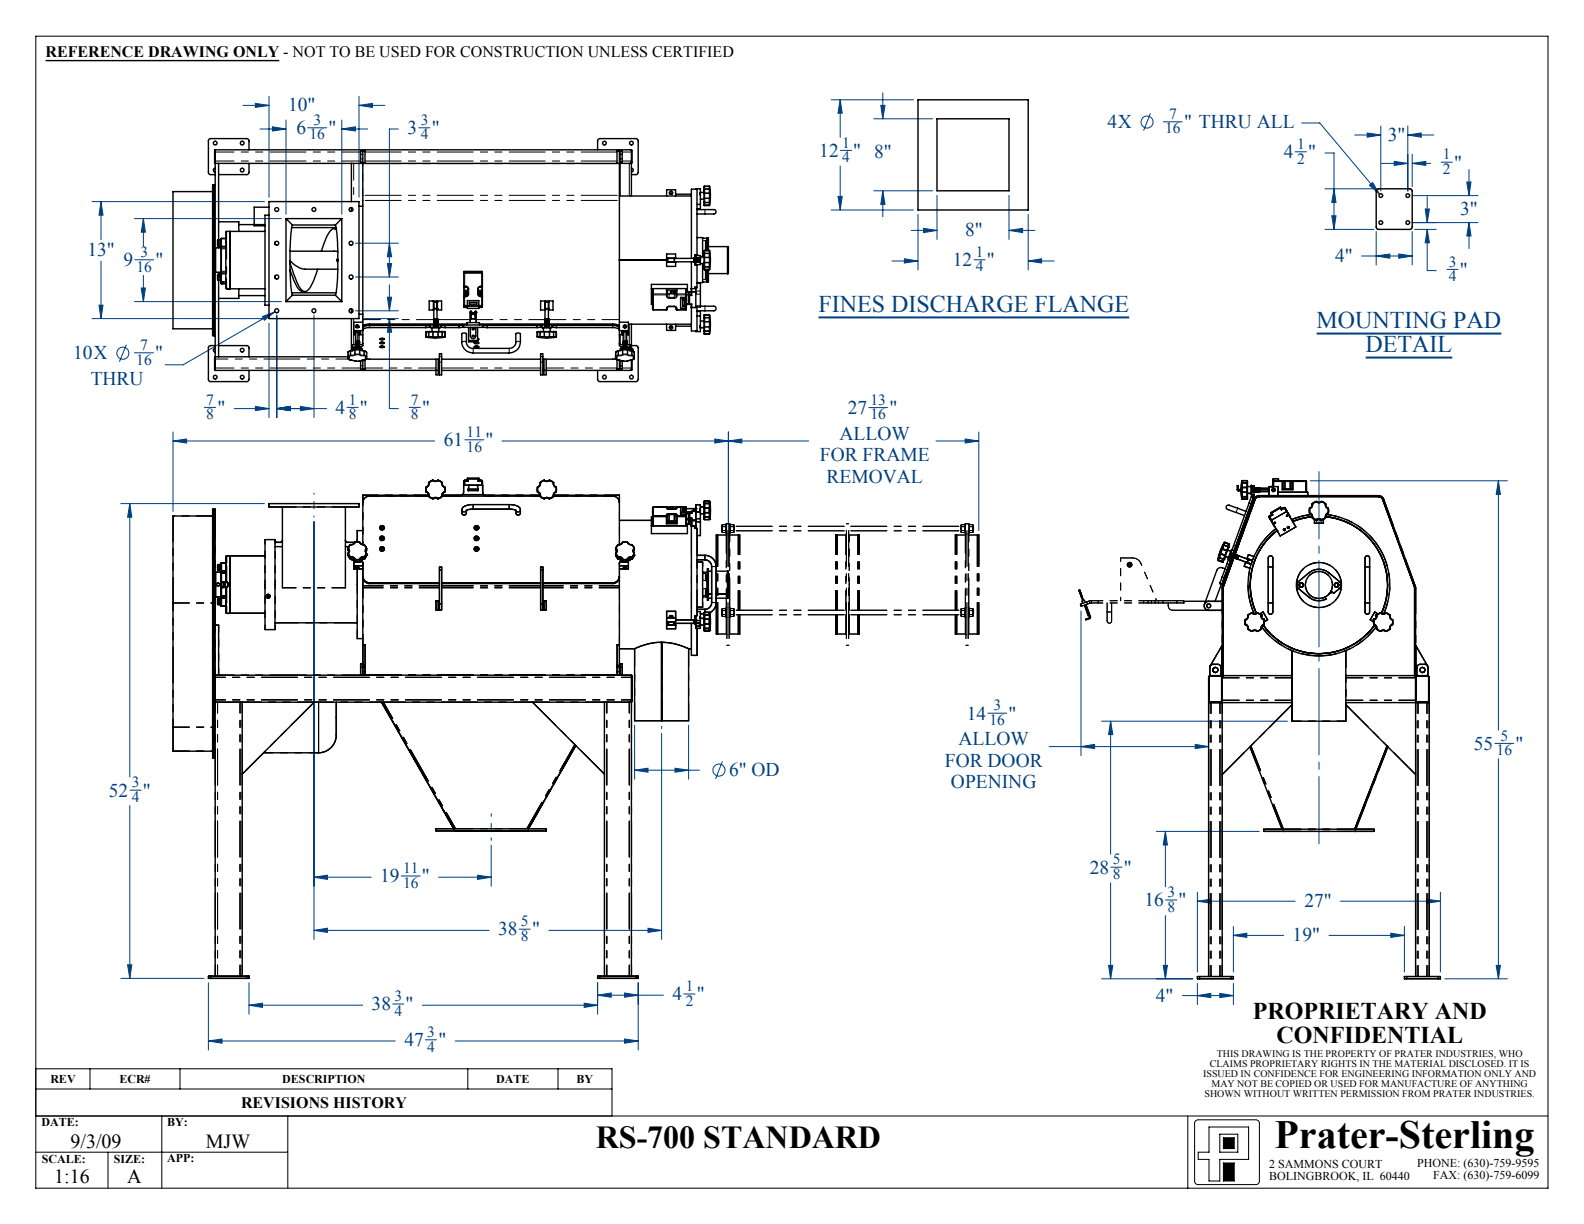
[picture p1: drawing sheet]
<svg xmlns="http://www.w3.org/2000/svg" width="279mm" height="216mm" viewBox="0 0 279 216" stroke-linecap="round" stroke-linejoin="round" font-family="sans-serif">
<defs><g id="words">
<text font-size="7.1" x="224.8" y="202.4">Prater-Sterling</text>
<text font-size="5.6" x="105.1" y="202.5">RS-700 STANDARD</text>
<g font-size="4.2" fill="#004080">
<text x="144.4" y="55">FINES DISCHARGE FLANGE</text>
<text x="232.2" y="57.8">MOUNTING PAD</text>
<text x="240.9" y="62.1">DETAIL</text>
</g>
<g font-size="4.2">
<text x="221" y="179.8">PROPRIETARY AND</text>
<text x="225.1" y="184">CONFIDENTIAL</text>
</g>
<g font-size="3.5">
<text x="12.4" y="202.4">9/3/09</text>
<text x="36.3" y="202.4">MJW</text>
<text x="9.5" y="208.7">1:16</text>
<text x="22.4" y="208.7">A</text>
</g>
<g font-size="3.4" fill="#004080">
<text x="50.8" y="19.6">10&quot;</text>
<text x="52.3" y="23.6">6</text>
<text x="57.9" y="23.6">&quot;</text>
<text x="71.9" y="23.6">3</text>
<text x="76.2" y="23.6">&quot;</text>
<text x="195.4" y="22.6">4X</text>
<text x="208.9" y="22.6">&quot; THRU ALL</text>
<text x="144.5" y="27.7">12</text>
<text x="150.5" y="27.7">&quot; 8&quot;</text>
<text x="226.5" y="27.9">4</text>
<text x="230.8" y="27.9">&quot;</text>
<text x="244.8" y="24.9">3&quot;</text>
<text x="256.5" y="29.7">&quot;</text>
<text x="170.2" y="41.7">8&quot;</text>
<text x="257.6" y="37.9">3&quot;</text>
<text x="15.4" y="45.2">13&quot;</text>
<text x="21.8" y="46.9">9</text>
<text x="27.4" y="46.9">&quot;</text>
<text x="168.1" y="46.9">12</text>
<text x="174.1" y="46.9">&quot;</text>
<text x="235.5" y="46.2">4&quot;</text>
<text x="257.5" y="48.6">&quot;</text>
<text x="12.9" y="63.4">10X</text>
<text x="27.4" y="63.4">&quot;</text>
<text x="16" y="67.9">THRU</text>
<text x="38.4" y="73">&quot;</text>
<text x="59.2" y="73">4</text>
<text x="63.5" y="73">&quot;</text>
<text x="74.5" y="73">&quot;</text>
<text x="148.1" y="77.6">ALLOW</text>
<text x="149.5" y="73">27</text>
<text x="156.9" y="73">&quot;</text>
<text x="78.3" y="78.7">61</text>
<text x="85.6" y="78.7">&quot;</text>
<text x="144.6" y="81.4">FOR FRAME</text>
<text x="145.8" y="85.2">REMOVAL</text>
<text x="169.1" y="131.5">ALLOW</text>
<text x="170.5" y="126.9">14</text>
<text x="177.9" y="126.9">&quot;</text>
<text x="128.6" y="136.9">6&quot; OD</text>
<text x="166.7" y="135.3">FOR DOOR</text>
<text x="260" y="132.2">55</text>
<text x="267.3" y="132.2">&quot;</text>
<text x="19.2" y="140.5">52</text>
<text x="25.2" y="140.5">&quot;</text>
<text x="167.7" y="139">OPENING</text>
<text x="67.1" y="155.7">19</text>
<text x="74.4" y="155.7">&quot;</text>
<text x="192.2" y="154.1">28</text>
<text x="198.2" y="154.1">&quot;</text>
<text x="201.9" y="159.9">16</text>
<text x="207.9" y="159.9">&quot;</text>
<text x="230.1" y="160">27&quot;</text>
<text x="87.9" y="165">38</text>
<text x="93.9" y="165">&quot;</text>
<text x="228" y="166">19&quot;</text>
<text x="65.6" y="178.2">38</text>
<text x="71.6" y="178.2">&quot;</text>
<text x="118.6" y="176.4">4</text>
<text x="122.9" y="176.4">&quot;</text>
<text x="203.9" y="176.7">4&quot;</text>
<text x="71.3" y="184.5">47</text>
<text x="77.3" y="184.5">&quot;</text>
</g>
<g font-size="2.8">
<text x="8" y="10">REFERENCE DRAWING ONLY - NOT TO BE USED FOR CONSTRUCTION UNLESS CERTIFIED</text>
<text x="42.5" y="195.5">REVISIONS HISTORY</text>
</g>
<g font-size="2.7" fill="#004080">
<text x="55.3" y="22">3</text>
<text x="74.2" y="22">3</text>
<text x="205.5" y="23.5">16</text>
<text x="206.2" y="21">7</text>
<text x="54.6" y="24.6">16</text>
<text x="74.2" y="24.6">4</text>
<text x="148.5" y="26.1">1</text>
<text x="148.5" y="28.6">4</text>
<text x="228.8" y="26.3">1</text>
<text x="228.8" y="28.9">2</text>
<text x="254.5" y="28.1">1</text>
<text x="254.5" y="30.7">2</text>
<text x="24.1" y="47.9">16</text>
<text x="24.8" y="45.3">3</text>
<text x="172.1" y="45.3">1</text>
<text x="172.1" y="47.9">4</text>
<text x="255.5" y="47">3</text>
<text x="255.5" y="49.6">4</text>
<text x="24" y="64.3">16</text>
<text x="24.7" y="61.7">7</text>
<text x="36.4" y="71.4">7</text>
<text x="61.5" y="71.4">1</text>
<text x="72.5" y="71.4">7</text>
<text x="153.5" y="71.4">13</text>
<text x="36.4" y="73.9">8</text>
<text x="61.5" y="73.9">8</text>
<text x="72.5" y="73.9">8</text>
<text x="82.3" y="77.1">11</text>
<text x="153.5" y="74">16</text>
<text x="82.3" y="79.6">16</text>
<text x="175.2" y="125.3">3</text>
<text x="174.5" y="127.9">16</text>
<text x="264.7" y="130.6">5</text>
<text x="264" y="133.2">16</text>
<text x="23.2" y="138.9">3</text>
<text x="23.2" y="141.4">4</text>
<text x="71.1" y="154">11</text>
<text x="196.3" y="152.5">5</text>
<text x="196.3" y="155">8</text>
<text x="71.1" y="156.6">16</text>
<text x="205.9" y="158.3">3</text>
<text x="205.9" y="160.8">8</text>
<text x="91.9" y="163.4">5</text>
<text x="91.9" y="166">8</text>
<text x="69.6" y="176.6">3</text>
<text x="69.6" y="179.2">4</text>
<text x="120.9" y="174.8">1</text>
<text x="120.9" y="177.4">2</text>
<text x="75.4" y="182.9">3</text>
<text x="75.4" y="185.5">4</text>
</g>
<g font-size="2.1">
<text x="8.9" y="191">REV</text>
<text x="21" y="191">ECR#</text>
<text x="49.8" y="191">DESCRIPTION</text>
<text x="87.5" y="191">DATE</text>
<text x="101.7" y="191">BY</text>
<text x="7.3" y="198.6">DATE:</text>
<text x="29.5" y="198.6">BY:</text>
<text x="7.4" y="205.1">SCALE:</text>
<text x="20.1" y="205.1">SIZE:</text>
<text x="29.5" y="205">APP:</text>
<text x="223.9" y="206.1">2 SAMMONS COURT</text>
<text x="223.9" y="208.2">BOLINGBROOK, IL 60440</text>
<text x="250" y="205.8">PHONE: (630)-759-9595</text>
<text x="252.8" y="207.9">FAX: (630)-759-6099</text>
</g>
<g font-size="1.8">
<text x="212.2" y="189.9">ISSUED IN CONFIDENCE FOR ENGINEERING INFORMATION ONLY AND</text>
<text x="213.4" y="188.2">CLAIMS PROPRIETARY RIGHTS IN THE MATERIAL DISCLOSED. IT IS</text>
<text x="213.7" y="191.7">MAY NOT BE COPIED OR USED FOR MANUFACTURE OF ANYTHING</text>
<text x="214.6" y="186.4">THIS DRAWING IS THE PROPERTY OF PRATER INDUSTRIES, WHO</text>
<text x="212.5" y="193.4">SHOWN WITHOUT WRITTEN PERMISSION FROM PRATER INDUSTRIES.</text>
</g>
</g></defs>
<g fill="none" stroke="#000" stroke-width=".18">
<path d="M6.3 6.4h266.7v203.2h-266.7zM6.3 196.8h266.7M6.3 188.5h101.6v8.3M6.3 192.1h101.6M15.9 188.5v3.6M28.5 196.8v12.8M31.7 188.5v3.6M50.8 196.8v12.8M82.5 188.5v3.6M98.4 188.5v3.6M209.5 196.8v12.8M210.9 197.7l.3-.2h10.3a.6 .6 0 0 1 .6 .7v10.1a.6 .6 0 0 1-.6 .7h-10.2a.6 .6 0 0 1-.6-.7v-10.3z"/>
<path d="M213.3 198.8h6.9v5.7h-5v3.8h-1.9v-3.8h-2v-1.3h2zM6.3 203.2h44.5M19 203.2v6.4M215.2 200.1h3.1v3.1h-3.1zM215.8 200.7h1.9v1.9h-1.9zM215.8 205.1h1.9v3.2h-1.9z"/>
</g>
<path d="M215.8 200.7v1.9h1.9v-1.9zM215.8 205.1v3.2h1.9v-3.2z" fill-rule="evenodd" fill="#000"/>
<g fill="none" stroke="#004080" stroke-width=".18">
<path d="M42.9 18.6h4.5M45 18.2l2.4 .4-2.4 .3zM47.4 17v17.8M63.3 18.6l2.4-.4v.7zM63.3 17v17.8M63.3 18.6h4.6M146.6 17.6h14.5M148.2 17.6l.4 2.4h-.8zM148.2 17.6v6.6M155.4 18.6h.7l-.4 2.4zM155.7 16.4v4.6M16.2 35.6h30.4"/>
<path d="M17.8 35.6l.4 2.4h-.7zM17.8 35.6v6.7M23.7 38.6h25.9M25.3 38.6l.3 2.4h-.7zM25.3 38.6v4.9M45.9 22.8h4.5M48 22.4l2.4 .4-2.4 .3zM50.4 21.2v16.6M54.3 22.5h3.3M60.3 22.8l2.4-.4v.7zM60.3 21.2v16.6M60.3 22.8h4.6"/>
<path d="M70.3 22.8h-1.6v26.1M73.9 22.5h1.9M146.6 37h14.5M147.8 34.6h.8l-.4 2.4zM148.2 29.3v7.7M148.2 26.5h2M154.1 21h10.4M154.1 33.7h10.4M155.7 33.7l.4 2.4h-.7zM155.7 33.7v4.5M161.9 37.8v9.8M165.3 34.5v7.7"/>
<path d="M178 34.5v7.7M181.4 37.8v9.8M202.9 20l-1.2 3M205.2 21.5h3.3M228.5 26.8h1.9M229.6 21.7h3.2l10.5 12.6M233.7 33.3h8.7M233.7 27h1.6v13.5M234.9 38.1h.8l-.4 2.4zM235.3 33.3l.4 2.4h-.8zM239 23.8h4.6M241.2 23.5l2.4 .3-2.4 .4z"/>
<path d="M241.5 32.7l.6-.5 1.2 2.1zM243.6 22.2v11.5M243.7 28.8h4.6M245.9 28.5l2.4 .3-2.4 .4zM248.3 23.8l2.4-.3v.7zM248.3 22.2v11.5M248.3 23.8h4.6M249.1 28.8l2.4-.3v.7zM249.1 27.2v5.7M249.1 28.8h3.2M249.1 39.3h11.6M249.1 34.5h11.6"/>
<path d="M251.4 36.9h.7l-.4 2.4zM251.7 34.7v4.6M254.2 28.6h2M258.7 32.1h.8l-.4 2.4zM259.1 39.3l.4 2.3h-.8zM259.1 29.9v4.6M259.1 39.3v4.6M16.2 56.2h30.4M17.5 53.8h.7l-.4 2.4zM17.8 46.1v10.1M23.7 53.2h25.9M23.8 45.8h3.3"/>
<path d="M24.9 50.8h.7l-.3 2.4zM25.3 48.6v4.6M46.3 55.8l2.2-.8-1.9 1.5zM47.4 57v16.7M48.5 55l-16.2 9.3h-3.2M48.8 55.6v18.1M55.4 55.6v18.1M62.7 54.8h7.6M62.7 48.9h7.6M62.7 42.9h7.6M64.1 56.2h6.2M68.3 52.4h.8l-.4 2.4z"/>
<path d="M68.3 46.5h.8l-.4 2.4zM68.7 56.2l.4 2.4h-.8zM68.7 42.9l.4 2.4h-.8zM68.7 56.2v15.9h1.6M68.7 50.2v4.6M157.3 46h4.6M159.5 45.6l2.4 .4-2.4 .4zM160.7 40.6h4.6M162.9 40.3l2.4 .3-2.4 .4zM171.8 45.8h2M178 40.6l2.4-.3v.7zM178 40.6h4.6"/>
<path d="M181.4 46l2.3-.4v.8zM181.4 46h4.5M233.7 40.5h8.7M240.2 45.2h8.9M242.7 45.2l2.4-.4v.7zM242.7 40.9v5.8M246.7 44.8l2.4 .4-2.4 .3zM249.1 40.9v5.8M249.5 40.5h3.8M251.7 40.5l.4 2.3h-.7zM251.7 40.5v7.2h1.6M255.2 47.5h2"/>
<path d="M22.3 60.8l-1.2 3M23.7 62.2h3.4M30.5 77.8l2.4-.4v.7zM30.5 76.2v14M30.5 77.8h46.2M36.1 71.9h1.9M41.3 72.1h6.1M45 71.7l2.4 .4-2.4 .3zM48.8 72.1l2.4-.4v.7zM48.8 72.1h8.8M53 71.7l2.4 .4-2.4 .3zM61.2 71.9h2"/>
<path d="M72.2 71.9h2M82 77.6h3.3M88.5 77.8h54.1M126.1 77.4l2.4 .4-2.4 .3zM128.5 77.8l2.3-.4v.7zM128.5 76.2v23.7M153.2 71.9h3.4M165.1 77.8h7.5M170.3 77.4l2.3 .4-2.3 .3zM172.6 76.2v17.4M21.3 88.8h25.3M22.9 88.8l.3 2.4h-.7z"/>
<path d="M22.9 88.8v48.3M55.4 92v73.7M231.1 84.8h34.8M264.3 84.8l.4 2.4h-.8zM264.3 84.8v44M190.7 107.8v25.5M22.9 139.4h2M111.9 135.9l2.4-.4v.7zM111.9 127.9v9.5M111.9 135.9h11.5M116.7 129.4v36.3M119.1 135.5l2.4 .4-2.4 .3z"/>
<path d="M121.5 127.9v9.5M127.4 134.3l-1.2 3.1M174.2 125.8h3.4M185.1 131.7h28.1M190.7 131.7l2.4-.4v.7zM194.3 127.2h32.8M195.9 127.2l.4 2.4h-.8zM195.9 127.2v23.5M210.8 131.3l2.4 .4-2.4 .3zM263.7 131.1h3.3M264.3 133.8v38.8M22.9 142.1v30.5"/>
<path d="M55.4 154.7l2.3-.3v.7zM55.4 154.7h10.1M70.8 154.5h3.3M77.4 154.7h9.2M84.2 154.4l2.4 .3-2.4 .4zM86.6 149v7.3M195.9 155.7v16.9M195.9 153h2M204 146.6h18.1M205.6 146.6l.3 2.4h-.7zM205.6 146.6v9.8M205.6 158.8h2"/>
<path d="M211.2 159l2.4-.4v.7zM211.2 157.4v14M211.2 159h17.3M236.5 159h17.6M251.7 158.6l2.4 .4-2.4 .3zM254.1 157.4v14M21.3 172.6h14.7M22.5 170.2h.7l-.3 2.4zM36.8 173.4v11.8M43.9 177.3l2.4-.3v.7zM43.9 173.4v5.5M43.9 177.3h20.1"/>
<path d="M55.4 164.1l2.3-.4v.8zM55.4 164.1h30.9M69.3 177.1h1.9M74.5 177.3h30.9M91.6 163.9h1.9M96.8 164.1h19.9M103 177l2.4 .3-2.4 .4zM105.4 175.5l2.4-.3v.7zM105.4 173.4v5.5M105.4 175.5h11.6M110.2 175.2l2.4 .3-2.4 .4zM112.6 173.4v11.8"/>
<path d="M114.3 163.7l2.4 .4-2.4 .4zM120.6 175.3h2M194.3 172.6h16.1M195.5 170.3h.8l-.4 2.3zM205.2 170.3h.7l-.3 2.3zM205.6 161.5v11.1M208.6 175.6h9M211.2 175.6l2.4-.4v.8zM211.2 173.5v3.7M215.2 175.2l2.4 .4-2.4 .4zM217.6 165l2.3-.4v.7zM217.6 163.4v8"/>
<path d="M217.6 173.5v3.7M217.6 165h8.8M234.4 165h13.3M245.3 164.6l2.4 .4-2.4 .3zM247.7 163.4v8M254.8 172.6h11.1M263.9 170.3h.8l-.4 2.3zM36.8 183.6l2.4-.3v.7zM36.8 183.6h32.9M75 183.4h2M80.3 183.6h32.3M110.2 183.3l2.4 .3-2.4 .4z"/>
<circle cx="202.3" cy="21.5" r="1.06"/>
<circle cx="21.7" cy="62.3" r="1.07"/>
<circle cx="126.8" cy="135.8" r="1.07"/>
</g>
<path d="M144.4 56h54.8M232.2 58.8h32.6M240.9 63.1h15.3" fill="none" stroke="#004080" stroke-width=".35"/>
<path d="M8 10.7h41.3" fill="none" stroke="#000" stroke-width=".25"/>
<path d="M116.7 123.8v4.7M86.7 148.2v-4.7" fill="none" stroke="#004080" stroke-width=".18" stroke-dasharray="15.2 1.3 1.3 1.3" stroke-dashoffset="14.8"/>
<path d="M55.4 91.2v-4.2" fill="none" stroke="#004080" stroke-width=".18" stroke-dasharray="15.2 1.3 1.3 1.3" stroke-dashoffset="15"/>
<path d="M232.7 83.2v65.6" fill="none" stroke="#004080" stroke-width=".18" stroke-dasharray="15.2 1.3 1.3 1.3" stroke-dashoffset="3.4"/>
<path d="M105.4 175.5l2.4-.3v.7zM110.2 175.2l2.4 .3-2.4 .4zM30.5 77.8l2.4-.4v.7zM126.1 77.4l2.4 .4-2.4 .3zM22.5 170.2h.7l-.3 2.4zM22.9 88.8l.3 2.4h-.7zM55.4 154.7l2.3-.3v.7zM84.2 154.4l2.4 .3-2.4 .4zM55.4 164.1l2.3-.4v.8zM114.3 163.7l2.4 .4-2.4 .4zM36.8 183.6l2.4-.3v.7zM110.2 183.3l2.4 .3-2.4 .4zM103 177l2.4 .3-2.4 .4zM43.9 177.3l2.4-.3v.7zM128.5 77.8l2.3-.4v.7zM170.3 77.4l2.3 .4-2.3 .3zM111.9 135.9l2.4-.4v.7zM119.1 135.5l2.4 .4-2.4 .3zM190.7 131.7l2.4-.4v.7zM210.8 131.3l2.4 .4-2.4 .3zM211.2 175.6l2.4-.4v.8zM215.2 175.2l2.4 .4-2.4 .4zM211.2 159l2.4-.4v.7zM251.7 158.6l2.4 .4-2.4 .3zM217.6 165l2.3-.4v.7zM245.3 164.6l2.4 .4-2.4 .3zM205.6 146.6l.3 2.4h-.7zM205.2 170.3h.7l-.3 2.3zM195.5 170.3h.8l-.4 2.3zM195.9 127.2l.4 2.4h-.8zM264.3 84.8l.4 2.4h-.8zM263.9 170.3h.8l-.4 2.3zM45 18.2l2.4 .4-2.4 .3zM63.3 18.6l2.4-.4v.7zM48 22.4l2.4 .4-2.4 .3zM60.3 22.8l2.4-.4v.7zM17.8 35.6l.4 2.4h-.7zM17.5 53.8h.7l-.4 2.4zM25.3 38.6l.3 2.4h-.7zM24.9 50.8h.7l-.3 2.4zM45 71.7l2.4 .4-2.4 .3zM48.8 72.1l2.4-.4v.7zM48.8 72.1l2.4-.4v.7zM53 71.7l2.4 .4-2.4 .3zM68.7 56.2l.4 2.4h-.8zM68.3 52.4h.8l-.4 2.4zM68.3 46.5h.8l-.4 2.4zM68.7 42.9l.4 2.4h-.8zM46.3 55.8l.3 .7 1.9-1.5zM159.5 45.6l2.4 .4-2.4 .4zM181.4 46l2.3-.4v.8zM147.8 34.6h.8l-.4 2.4zM148.2 17.6l.4 2.4h-.8zM162.9 40.3l2.4 .3-2.4 .4zM178 40.6l2.4-.3v.7zM155.4 18.6h.7l-.4 2.4zM155.7 33.7l.4 2.4h-.7zM235.3 33.3l.4 2.4h-.8zM234.9 38.1h.8l-.4 2.4zM242.7 45.2l2.4-.4v.7zM246.7 44.8l2.4 .4-2.4 .3zM241.2 23.5l2.4 .3-2.4 .4zM248.3 23.8l2.4-.3v.7zM245.9 28.5l2.4 .3-2.4 .4zM249.1 28.8l2.4-.3v.7zM251.7 40.5l.4 2.3h-.7zM251.4 36.9h.7l-.4 2.4zM258.7 32.1h.8l-.4 2.4zM259.1 39.3l.4 2.3h-.8zM241.5 32.7l1.8 1.6-1.2-2.1z" fill="#004080"/>
<g fill="none" stroke="#000" stroke-width=".18" stroke-dasharray="6.3 1.3 1.3 1.3 1.3 1.3">
<path d="M63.6 28h.4M64 27.2h-.4M64.4 26.7h-.4M108.9 26.8h-44.5M108.9 28.4h-44.5M109.3 26.7h-.4M109.4 26.8h-.1M109.4 28.4h-.1M109.4 28h.4M109.4 28.8v5.8M109.8 27.2h-.4M111 28.8v5.8"/>
<path d="M111.4 26.8h-1.6M111.4 28.4h-1.6M124.2 36.1l.1 .1M124.3 34.9h.8M124.3 34.1v.8M124.3 34.9l-.1 .1M124.3 34.1h-.1M124.3 35.7h.8M124.3 35v.7M124.3 35.7l-.1-.1M124.3 35h-.1M124.3 34h.8"/>
<path d="M124.3 33.4v.6M124.3 34l-.1 .1M124.3 33.4h-.1M124.3 34v.1M124.3 34.9v.1M124.3 33.3v.1M124.3 35.7h.1M124.3 35.7v.4M124.3 36.1h-.1M124.3 32.9v.4M124.3 32.9l-.1 .1M124.3 36.1h.8"/>
<path d="M124.3 36.1v.1M124.3 32.9h.1M124.3 32.9h.8M124.3 32.8v.1M124.3 36.2h.1M124.3 36.9v.8M125.1 34.9v-.8M125.1 34.1h-.8M125.1 35.7v-.7M125.1 35h-.8M125.1 35.7l.1-.1M125.1 34h.1"/>
<path d="M125.1 34v-.6M125.1 33.4h-.8M125.1 34v.1M125.1 35v-.1M125.1 33.3v.1M125.1 35.7h.1M125.1 36.1v-.4M125.1 32.9h-.8M125.1 36.2v-.1M125.1 36.2h-.8M125.1 32.9h.1M125.1 32.9v-.1"/>
<path d="M125.1 36.2h.1M125.1 33.3v-.4M125.2 32.9v.5M125.2 32.9h.1M125.2 36.1v.1M125.2 35.6v.5M125.2 35v.6M125.2 34v1M125.2 33.4v.6M125.2 34l-.1 .1M125.2 35l-.1-.1M125.2 35h-.1"/>
<path d="M125.2 33.4h-.1M125.2 33.4h.1M125.2 35.6v.1M125.2 36.1h-.1M125.2 32.9h-.1M125.2 36.1l-.1 .1M39 49.9h.3M39.1 43.9h-.1M39.1 47.9v-4M39.1 47.9l-.1-.1M39.1 47.9h.8M39.1 48.3v1.4"/>
<path d="M39.1 42.1v1.4M39.1 43.5v.2M39.1 43.7l-.1-.1M39.1 48l-.1 .1M39.1 48v.3M39.1 43.7h.8M39.1 43.9v-.2M39.1 48v-.1M39.1 42.1h.1M39.3 49.9h.1M39.3 49.9v-.2M39.3 50v-.1"/>
<path d="M39.3 49.7v.2M39.3 49.9h.6M39.9 49.4l.1 .3M39.9 42.3l.1 .3M39.9 43.9h-.8M39.9 48h-.8M40 49.1l-.1-.1M40 42.6l-.1 .1M40 49.7v1.2M40 49.1l-.1 .3M40 42l-.1 .3M40 40.8v1.2"/>
<path d="M40 42l-.1 .1M40 49.7h-.1M62.4 56.2v4.6M64 55.4v1.4M64 59.1v1.5M64 57.3h.3M65.2 57.4v.4M65.2 57.3v-.2M75.1 59.4h.1M75.2 59.4h.1M75.2 59.4v-.8M75.2 58.6h-.1"/>
<path d="M75.2 59.4h.4M75.2 58.6v.8M75.2 58.6h.1M75.2 59.5h.1M75.2 59.5v-.1M75.2 58.5v.1M75.6 58.6h-.4M75.6 59.4h.7M75.6 58.6v.8M75.6 59.4l.1 .1M75.6 58.6h.1M75.6 59.4h.1"/>
<path d="M75.7 59.5h-.5M75.7 59.5l-.1-.1M75.7 58.5l-.1 .1M76 57.8h-.9M76.3 59.4h.1M76.3 59.4v-.8M76.3 58.6h-.7M76.3 59.5l.1-.1M76.3 59.5v-.1M76.3 59.5h-.6M76.4 58.5l-.1 .1M76.4 59.4h.8"/>
<path d="M76.4 58.6v.8M76.4 58.6h-.1M76.4 58.6v-.1M76.5 54.5h.1M76.5 54.5v-.1M76.5 53.3v1.2M76.5 54.5h.6M76.8 57.6h.1M76.8 56.6h.1M76.8 57.3h.1M76.8 57.2h.1M76.8 57h.1"/>
<path d="M76.8 56.9h.1M76.8 56.8h.1M76.8 57.1h.1M76.8 56.7h.1M76.8 56.5h.1M76.8 57.7h.1M76.8 57.4h.1M76.8 57.5h.1M76.8 56.3h.1M76.8 56.4h.1M77.1 56.4h5.8M77.1 54.5h-.6"/>
<path d="M77.1 54.5v-1.2M77.1 54.4v.1M77.1 54.5h.1M77.2 58.6h-.8M77.2 59.4v-.8M77.2 58.6l.1-.1M77.3 59.5l-.1-.1M77.3 59.5h-1M77.3 59.4h-.1M77.3 58.6h-.1M77.3 58.6v.8M77.3 58.6v-.1"/>
<path d="M77.3 59.4v.1M77.3 59.4h.7M77.9 59.5l.1-.1M77.9 59.5h-.6M78 58.6h-.7M78 59.4v-.8M78 58.6l-.1-.1M78 59.4h.1M78 59.4h.4M78 58.6h.1M78.4 59.5h-.5M78.4 59.5v-.1"/>
<path d="M78.4 58.6h-.4M78.4 58.6v-.1M78.4 59.4v-.8M78.4 59.5h.1M78.5 59.4h-.1M78.5 58.6h-.1M78.5 58.6v.8M78.5 59.4l-.1 .1M78.5 58.6l-.1-.1M78.5 59.4h.1M78.5 58.6h.1M78.5 57.8h-.9"/>
<path d="M81.8 52.3h.2M81.8 53.9h.2M82 53.9h.5M82 52.3v1.6M82 50.5h.2M82 48.2v2.3M82 48.2v-.1M82 50.5h-.2M82 48.2h-.2M82 50.5v.1M82 52.2v.1M82 54v-.1"/>
<path d="M82 50.6v1.6M82.2 52.3h-.2M82.2 50.5a.48 .48 0 0 1 .5 .4M82.2 50.5v.1M82.2 52.3v-.1M82.5 53.9h2M82.7 57.8h-1.7M82.7 51.9a.48 .48 0 0 1-.5 .4M82.7 50.9v1M82.7 51.9h-.1M82.7 50.9h-.1M82.9 55.1h.1"/>
<path d="M83 55.1v1.8M83 55.1h-.1M83.1 55l-.1 .1M83.1 55l-.1-.1M83.1 55v-.1M83.1 55.3v-.3M83.1 55h.1M83.1 56.2v-.7M83.1 56.2l.1 .1M83.1 55.5h.1M83.1 56.2h.1M83.2 55.4h.1"/>
<path d="M83.2 55.4l-.1 .1M83.2 56.3v-.1M83.3 55.3h-.2M83.3 55.4v-.1M83.3 55.3h.1M83.3 55.4h.1M83.3 55.3v-.1M83.6 55.4h.1M83.6 55.3v.1M83.6 55.3v-.1M83.6 55.3h.1M83.7 56.3h-.5"/>
<path d="M83.7 56.3l.2-.1M83.7 55.3h-.1M83.7 55.3l.2-.2M83.7 55.3v-.1M83.7 56.3v-.1M83.7 55.4h.1M83.9 55v.1M83.9 55.1h-.1M83.9 55h-.1M83.9 55.5v.7M83.9 55.5l-.2-.1M83.9 55v-.1"/>
<path d="M83.9 55.5h-.1M83.9 56.2h-.1M83.9 55h.1M84 55.1l-.1-.1M84 56.9v-1.8M84 55.1h.1M84.3 50.9a.48 .48 0 0 1 .4-.4M84.3 51.9v-1M84.3 50.9h.1M84.4 51.9h-.1M84.5 53.9h.5M84.7 50.5h.3"/>
<path d="M84.7 52.3a.48 .48 0 0 1-.4-.4M84.7 50.5v.1M84.7 52.2v.1M85 48.2h-3M85 50.5v-2.3M85 52.3h-.3M85 53.9v-1.6M85 48.2v-.1M85 48.2h.1M85 50.5h.1M85 50.5v.1M85 52.2v.1"/>
<path d="M85 54v-.1M85 52.2v-1.6M85.1 52.3h-.1M85.1 53.9h-.1M85.9 57.8h-1.6M94.8 59.4h.1M94.8 59.4v-.8M94.8 58.6h.1M94.9 59.4h.4M94.9 58.6v.8M94.9 58.6h-.1M94.9 59.5h-.1"/>
<path d="M94.9 59.5v-.1M94.9 59.5l-.1-.1M94.9 58.5v.1M94.9 58.5l-.1 .1M95.3 58.6h-.4M95.3 59.4h.7M95.3 58.6v.8M95.3 59.4v.1M95.3 58.6h.1M95.3 59.4h.1M95.3 59.5h-.4M95.3 59.5v-.1"/>
<path d="M95.4 58.5l-.1 .1M95.7 57.8h-.9M96 59.4h.1M96 59.4v-.8M96 58.6h-.7M96 59.5l.1-.1M96 59.5v-.1M96 59.5h-.7M96 58.5v.1M96.1 59.4h.8M96.1 58.6v.8M96.1 58.6h-.1"/>
<path d="M96.1 58.6l-.1-.1M96.2 54.5h.1M96.2 54.5v-.1M96.2 53.3v1.2M96.2 54.5h.6M96.5 57.6h.1M96.5 57.3h.1M96.5 56.8h.1M96.5 57h.1M96.5 57.2h.1M96.5 56.9h.1M96.5 56.6h.1"/>
<path d="M96.5 56.7h.1M96.5 56.5h.1M96.5 57.1h.1M96.5 57.4h.1M96.5 57.5h.1M96.5 57.7h.1M96.5 56.3h.1M96.5 56.4h.1M96.7 54.5h-.5M96.8 54.5v-1.2M96.8 54.4v.1M96.8 54.5h-.1"/>
<path d="M96.9 58.6h-.8M96.9 59.4v-.8M96.9 58.6v-.1M96.9 59.5v-.1M96.9 59.5h-.9M97 58.6l-.1-.1M97 58.6h-.1M97 59.4h-.1M97 58.6v.8M97 59.4l-.1 .1M97 59.4h.6M97.6 59.5v-.1"/>
<path d="M97.6 59.5h-.7M97.6 58.6h-.6M97.6 59.4v-.8M97.6 58.6v-.1M97.6 59.4h.1M97.7 59.4h.4M97.7 58.6h-.1M98.1 59.5h-.5M98.1 59.5v-.1M98.1 58.6h-.4M98.1 58.6l-.1-.1M98.1 59.4v-.8"/>
<path d="M98.1 59.5h.1M98.1 59.4h.1M98.1 58.6h.1M98.1 58.6v.8M98.1 59.4v.1M98.2 58.6h-.1M98.2 57.8h-.9M108.1 57.8v-.4M108.1 57.3v-.2M109 57.3h.3M109.4 59.1v1.6M110.9 45.8v.1"/>
<path d="M111 57.2v3.6M115.3 52v-.2M115.3 51.8h2.2M115.3 52h-.2M115.3 51.8l-.2 .2M115.3 52v2.6M115.3 54.6h-.2M115.3 54.6h2.2M115.3 50.9v.9M115.3 54.6v.1M117.5 52h-2.2M117.5 52v-.2"/>
<path d="M117.5 52h.2M117.5 54.4l.2-.3 .3-.1M117.5 54.6v-.2M117.5 52.2v-.2M117.5 52.2h.2M117.5 51.8v-.7M117.5 51.1h1.9M117.5 54.4l.2-.1M117.5 54.6h.2M117.5 54.6v.1M117.7 52l-.2-.2M117.7 52.2l.1 .2 .2 .1"/>
<path d="M117.8 46.2h1.2M118 54h.9M118 52.6l-.3-.1-.2-.3M118 52.6v-.1M118 51.8v.7M118 52.5h.9M118 54v.1M118.5 51.4v.3M118.9 54l.4 .1 .1 .3M118.9 52.6h-.9M118.9 52.5l.3-.1 .1-.2M118.9 52.5v.1"/>
<path d="M118.9 52.5v-.7M118.9 54v.1M118.9 51.4v.3M119 45.6h.1M119 46.2h.1M119 45.6h-1.2M119 46.2v-.6M119 46.1v.1M119 45.6v.5M119.3 52h.1M119.3 52.2h.1M119.3 51.3h-1.6"/>
<path d="M119.3 54.6h.1M119.4 51.8h1.5M119.4 51.8v.2M119.4 51.8l-.1 .2M119.4 54.6h1.5M119.4 54.4v.2M119.4 52.2l-.1 .3-.4 .1M119.4 52v.2M119.4 51.1v.7M119.4 54.4l-.1-.1M119.4 54.7v-.1M120.9 54.4v-1.8"/>
<path d="M120.9 52.6v-.2M120.9 51.8v.2M120.9 52h-1.5M120.9 54.6v-.2M120.9 52.4v-.4M120.9 51.8v-.9M120.9 54.7v-.1M121.1 52h-.2M121.1 52l-.2-.2M121.1 54.6h-.2M121.5 52.9h.1M121.5 52.3h.1"/>
<path d="M121.6 52.1h.1M121.6 53.6h.1M121.6 52.4h-.1M121.6 52.2h-.1M121.7 53.6h.3M121.7 52.1v1.5M121.7 52h.2M121.7 52v.1M121.7 52l-.1 .1M121.7 51.5v.5M121.7 51.5h-.1M121.7 53.7v-.1"/>
<path d="M121.7 51.5h.1M121.9 51.5l.1 .1M121.9 51.5h-.2M121.9 54.2h.1M122 51.4v.2M122 51.4l-.1 .1M122 51.4h.8M122 51.6v.5M122 54.2h.8M122 53.6v.6M122 52.1h-.3M122 50.9v.5"/>
<path d="M122 50.9l-.1 .1M122 50.9h.1M122 54.3v-.1M122.8 51.6h-.8M122.8 50.9h-.8M122.8 51.3h.8M122.8 53.9h.8M123.6 51.9h-.8M123.9 46.8h.3M123.9 44.9h.3M123.9 42.4h.6M123.9 49.3h.6"/>
<path d="M124.2 46.3l.1 .1M124.2 47h.1M124.2 47.4l.1 .1M124.2 55.6h.1M124.2 55.6l.1-.1M124.3 46.3h.8M124.3 45.5v.8M124.3 46.3v.1M124.3 46.3h-.1M124.3 45.5l-.1-.1M124.3 45.4h-.1M124.3 45.4v.1"/>
<path d="M124.3 45.4h.8M124.3 47h.8M124.3 46.4v.6M124.3 44.7v.7M124.3 44.7l-.1 .1M124.3 47v.1M124.3 44.7h.1M124.3 47.1v.4M124.3 44.3v.4M124.3 44.3h-.1M124.3 47.5h.8M124.3 44.2v.1"/>
<path d="M124.3 44.2h.8M124.3 44.2l-.1 .1M124.3 47.5h.1M124.3 44.2h.1M124.3 47.5v.1M124.3 57.6h.8M124.3 56.8v.8M124.3 57.6l-.1 .1M124.3 56.8l-.1-.1M124.3 56.7h.8M124.3 56v.7M124.3 56.7h-.1"/>
<path d="M124.3 56l-.1 .1M124.3 58.4h.8M124.3 57.7v.7M124.3 58.4l-.1-.1M124.3 57.7h-.1M124.3 57.6v.1M124.3 56.7v.1M124.3 58.4h.1M124.3 56h.1M124.3 55.6v.4M124.3 58.4v.4M124.3 58.8h-.1"/>
<path d="M124.3 58.8h.8M124.3 55.5v.1M124.3 55.5h.8M124.3 58.9l-.1-.1M124.3 58.8v.1M124.3 58.9h.1M124.3 55.5h.1M124.3 54v.8M124.5 42.8h.2M124.7 42.8h.1M124.7 48.9h-.2M124.8 48.9h-.1"/>
<path d="M125 44.1h-.2M125 47.6h-.2M125 42.3h-.2M125 49.5h-.2M125.1 46.3v-.8M125.1 45.5h-.8M125.1 46.4v-.1M125.1 46.4h-.8M125.1 45.4v.1M125.1 45.4h.1M125.1 47h.1M125.1 47v-.6"/>
<path d="M125.1 45.4v-.7M125.1 44.7h-.8M125.1 47v.1M125.1 44.7h.1M125.1 47.5v-.4M125.1 44.3h-.8M125.1 44.2v.1M125.1 44.2l.1 .1M125.1 47.5h.1M125.1 47.5h-.8M125.1 44.2h.1M125.1 47.6v-.1"/>
<path d="M125.1 57.6v-.8M125.1 56.8h-.8M125.1 56.7h.1M125.1 56.7v-.7M125.1 56h-.8M125.1 58.4v-.7M125.1 57.7h-.8M125.1 58.4l.1-.1M125.1 57.6v.1M125.1 56.7v.1M125.1 58.4h.1M125.1 56h.1"/>
<path d="M125.1 58.8v-.4M125.1 55.6h-.8M125.1 55.5v.1M125.1 55.5l.1 .1M125.1 58.9v-.1M125.1 58.9h-.8M125.1 58.9h.1M125.1 55.5h.1M125.1 44.7v-.4M125.1 56v-.4M125.2 45.4l-.1 .1M125.2 45.4v.9"/>
<path d="M125.2 46.3h-.1M125.2 46.3l-.1 .1M125.2 46.3v.7M125.2 44.8l-.1-.1M125.2 44.8v.6M125.2 47.5h.1M125.2 47v.5M125.2 44.3v.5M125.2 44.2v.1M125.2 47h.1M125.2 44.8v-.1M125.2 44.3h-.1"/>
<path d="M125.2 47.5h-.1M125.2 56.7v1M125.2 56.1v.6M125.2 55.6v.5M125.2 55.6h.1M125.2 58.8h.1M125.2 58.3v.5M125.2 57.7v.6M125.2 57.7l-.1-.1M125.2 56.7l-.1 .1M125.2 56.1l-.1-.1M125.2 57.7h-.1"/>
<path d="M125.2 58.3v.1M125.2 56.1v-.1M125.2 55.6h-.1M125.2 58.8h-.1M125.2 58.8l-.1 .1M61.4 63.2h.1M61.4 62.9l.1 .1M61.4 62.9l.4-.3M61.4 62.1v.8M61.4 62.1h.1M61.4 62.9h.1M61.4 63.2l.2-.1"/>
<path d="M61.4 62.9v.3M61.5 63.3l.3 .2M61.5 63a.16 .16 0 0 1 .1 .1 .16 .16 0 0 1-.1 .2M61.5 63h-.1M61.5 63.3l-.1-.1M61.5 63.3h-.1M61.8 62.6h.1M61.8 62.6v-.7M61.8 61.9l-.4 .2M61.8 61.9v-.1M61.8 63.5h.1M61.8 63.5l.9 .2"/>
<path d="M61.8 62.7l-.3 .3M61.8 62.7l.1-.1M61.8 62.7v-.1M61.9 62.6h.4l.3-.1M61.9 61.9v.7M61.9 61.9v-.1M61.9 61.9h-.1M62.6 61.7l-.7 .2M62.6 62.5v-.8M62.6 61.7h.1M62.6 62.5l.1 .1M62.6 62.5h.8"/>
<path d="M62.6 61.7v.8M62.6 62.5h.1M62.7 62.6l-.3 .1h-.6M62.7 62.6l-.1-.1M62.7 63.7h-.1M62.7 60.7l.1 .1M62.8 60.7h-.1M62.8 60.5h-.1M62.8 60.3h-.1M63 60.8h.1M63 60.7h.1M63 60.6h.1"/>
<path d="M63 60.5h.1M63 60.4h.1M63 60.3h.1M63 60.2h.1M63 60.1h.1M63 60.1v-1.5M63.2 61.2v-.4M63.3 60.7v-.1M63.3 60.7v.1M63.3 60.6h.1M63.3 60.4h.1M63.3 60.2h.1"/>
<path d="M63.4 62.6v-.1M63.4 62.6h-.7M63.4 63.7l.8-.2M63.4 62.6l.1-.1M63.4 63.7h.1M63.4 61.7h-.8M63.4 62.5v-.8M63.4 61.7h.1M63.5 62.5l.3 .1h.4M63.5 62.5h-.1M63.5 61.7v.8M63.5 61.7h-.1"/>
<path d="M63.5 61.7h.1M63.6 64.5h.4M64 65h.4M64 63.7h-.4M64.2 61.9l-.7-.2M64.2 62.6v-.7M64.2 61.9v-.1M64.2 62.7l-.5 .1-.3-.2M64.2 63.5l.4-.2M64.2 62.7v-.1M64.2 63.5h.1M64.3 62.6h-.1"/>
<path d="M64.3 62.6l-.1 .1M64.3 62.6l.4 .3M64.3 61.9h-.1M64.3 61.9v.7M64.3 61.9l-.1-.1M64.5 63.1l.1 .1M64.6 63l-.4-.3M64.6 63.3a.16 .16 0 0 1-.2-.2 .16 .16 0 0 1 .2-.1M64.6 63l.1-.1M64.6 63.3v-.1M64.6 63h.1M64.6 63.3h.1"/>
<path d="M64.6 63.2v-.3M64.7 62.1l-.4-.2M64.7 62.9v-.8M64.7 62.1h-.1M64.7 62.9h.1M64.7 62.1h.1M64.7 63.2h-.1M65.1 63.3h-.5M76.9 65.3h.4M77.5 62.9h.4M77.5 64.9h-.2M77.9 63.9h-.4"/>
<path d="M77.9 66.1h-.4M82.3 60.3l-.4-.1-.4 .1M83.5 61.4v.8M84.3 60h-1.6M89.8 61.4v.8M91 60.3l.4-.1 .4 .1M95.4 62.9h.4M95.8 63.9h-.4M95.8 66.1h-.4M96 65.3h.4M96 64.9h-.2M108.6 63.2h.1"/>
<path d="M108.6 62.9l.1 .1M108.6 62.9l.4-.3M108.6 62.1v.8M108.6 62.1h.1M108.6 62.9h.1M108.6 63.2l.2-.1M108.6 62.9v.3M108.7 63.3l.4 .2M108.7 63a.16 .16 0 0 1 .2 .1 .16 .16 0 0 1-.2 .2M108.7 63h.1M108.7 63.3l-.1-.1M108.7 63.3h-.1"/>
<path d="M108.7 63.3h-.5M108.9 65h.4M109 62.6h.1M109 62.6v-.7M109 61.9l-.4 .2M109 61.9v-.1M109 63.5h.1M109.1 63.5l.8 .2M109.1 62.7l-.4 .3M109.1 62.7v-.1M109.1 62.7l-.1-.1M109.1 63.5h.1"/>
<path d="M109.1 62.6h.4l.3-.1M109.1 61.9v.7M109.1 61.9v-.1M109.1 61.9h-.1M109.4 64.9h-.1M109.4 64.5h.4M109.8 63.7h-.4M109.8 61.7l-.7 .2M109.8 62.5v-.8M109.8 61.7h.1M109.9 62.5v.1M109.9 62.5h.7"/>
<path d="M109.9 61.7v.8M109.9 62.5h-.1M109.9 61.7h-.1M109.9 61.7h.1M109.9 62.6l-.3 .1h-.5M109.9 62.6l-.1-.1M109.9 63.7h-.1M110 60.7v.1M110 60.7h.1M110 60.5h.1M110 60.3h.1M110.1 60.8v.4"/>
<path d="M110.3 60.8h.1M110.3 60.7h.1M110.3 60.6h.1M110.3 60.5h.1M110.3 60.4h.1M110.3 60.3h.1M110.3 60.2h.1M110.3 60.1h.1M110.3 60.1v-1.5M110.5 60.7l.1-.1M110.6 60.7l-.1 .1M110.6 60.6h-.1"/>
<path d="M110.6 60.4h-.1M110.6 60.2h-.1M110.6 62.6v-.1M110.6 62.6h-.7M110.6 63.7l.8-.2M110.6 62.6l.1-.1M110.6 63.7h.1M110.6 61.7h-.7M110.6 62.5v-.8M110.6 61.7h.1M110.7 62.5l.3 .1h.4M110.7 62.5h-.1"/>
<path d="M110.7 61.7v.8M110.7 61.7h-.1M110.7 61.7h.1M111.4 64.9h-1.6M111.4 61.9l-.7-.2M111.4 62.6v-.7M111.4 61.9v-.1M111.4 62.7l-.4 .1-.4-.2M111.4 63.5l.4-.2M111.4 62.7v-.1M111.4 63.5h.1M111.5 62.6h-.1"/>
<path d="M111.5 62.6l-.1 .1M111.5 62.6l.4 .3M111.5 61.9h-.1M111.5 61.9v.7M111.5 61.9v-.1M111.7 63.1l.2 .1M111.8 63l-.4-.3M111.8 63.3a.16 .16 0 0 1-.2-.2 .16 .16 0 0 1 .2-.1M111.8 63l.1-.1M111.8 63.3l.1-.1M111.8 63h.1M111.9 63.3h-.1"/>
<path d="M111.9 63.2v-.3M111.9 62.1l-.4-.2M111.9 62.9v-.8M111.9 62.1h.1M111.9 62.9h.1M111.9 63.2h.1M37.7 89.8h-.2M38 89.8h-.3M38.4 99.7v-.1M38.4 99.6v.1M38.4 99.6h.1M38.4 99.8v-.1"/>
<path d="M38.8 99.5v1.1M38.8 99.8h-.4M38.8 99.6h-.4M39 99.4v.7M39 99.5h-.2M39.1 99.3l-.1 .1M39.1 99.3v1.4M39.1 99.3h.1M39.9 99.3h-.8M39.9 99.5l.1 .4M39.9 99.9v2.7M39.9 99.5v.4"/>
<path d="M39.9 99.3v.2M39.9 98.2v1.1M40 98l-.1 .2M40 99.9v2.6M40 99.2l-.1 .3M40 99.9h-.1M40 99.2l-.1 .1M40 98v1.2M40.6 98h-.6M40.6 99.5h.1M40.6 99.8h.1M46.8 98h-6.2"/>
<path d="M47.5 89.4v-.6M48.5 95.2h-1.7M48.5 95.3l.2 .2 .2 .2M48.9 95.7h.5M49.4 95.7l.3-.2 .1-.2M49.8 96.4h-1.3M60.9 95.3l.2 .2 .2 .2M61.3 95.7h1.3M61.4 97.6v.3M61.4 96.7v.3M61.4 97.9h.1M61.4 97v.1"/>
<path d="M61.4 96.7v.1M61.4 97.9l.4 .7M61.4 97.7v.2M61.4 97.7v-.1M61.4 96.7h.1M61.4 97.9l.1 .3M61.4 97.6h.1M61.4 96.8v.3M61.4 97.1l.1 .2M61.4 97.1h.1M61.5 97.6l.3 .6M61.5 96.7a.66 .66 0 0 1 0 .9"/>
<path d="M61.5 97.6l-.1 .1M61.5 96.7l-.1 .1M61.5 97.6h-.1M61.5 98.2l.3 .4M61.5 96.4l-.1 .3M61.5 96.4h-.6M61.6 97.2l-.2 .4M61.6 97.2h.1M61.6 97.2l-.2-.4M61.8 98.3h.1M61.8 98.3v-.1M61.8 98.3l-.4-.6"/>
<path d="M61.8 98.6h.1M61.8 98.6v-.3M61.8 96.1l-.3 .3M61.8 98.2a.71 .71 0 0 1 .9 .4M61.8 96.1l-.3 .6M61.8 98.2l.1 .1M61.8 96.1h.1M61.9 98.6h.1M61.9 96.1h-.1M61.9 98.6h.3l.4 .4M61.9 98.6a.64 .64 0 0 1 .7 .4M61.9 98.3v.3"/>
<path d="M62.1 98.6h.1M62.1 98.6v.1M62.1 98.7h.3M62.4 98.8v.3M62.4 99.1h1.2M62.4 99.1v.7M62.4 99.8v.5M62.6 95.7l-.4 .3-.3 .1M62.6 98.7a.6 .6 0 0 0-.7-.4M62.6 99v-.3M62.6 99h.1M62.6 95.7h.1"/>
<path d="M62.6 98.8v-.1M62.6 99h.8M62.6 98.8v.2M62.6 95.6v.1M62.6 95.6l.1 .1M62.7 98.6h.7M62.7 95.7a.8 .8 0 0 1-.9 .4M62.7 98.6l-.1 .1M62.7 98.6l-.1 .2M62.7 95.7h-.1M62.8 99.1h.1M62.9 95.6l.1-.3"/>
<path d="M62.9 99.1h-.1M63 95.6v-2M63 99.1h.1M63.1 99.1h.1M63.2 99.1h.1M63.3 89.4v-.6M63.4 98.6a.71 .71 0 0 1 .8-.4M63.4 95.7h-.7M63.4 98.6l.1 .1M63.4 95.7h.1M63.4 95.7v-.1M63.4 99h.1"/>
<path d="M63.4 95.6h-.8M63.4 98.8v-.2M63.4 98.8h-.8M63.4 98.8l.1-.1M63.4 99v-.2M63.5 95.7l-.1-.1M63.5 95.7h.1M63.5 99l.2-.3 .5-.1M63.5 99h.1M63.5 99a.64 .64 0 0 1 .7-.4M63.5 98.7v.3M63.6 99.1v-.3"/>
<path d="M63.7 98.7l.2 .3 .1 .4M64 93.6h-1M64 99.4v2.3M64 99.5l-.1-.4-.3-.3M64 99.8h-1.6M64 88.6v-.6M64 88v-.7M64 88h.2M64.2 98.3a.6 .6 0 0 0-.7 .4M64.2 98.6v-.3M64.2 98.6h.1M64.2 96l-.5-.1-.2-.2"/>
<path d="M64.2 96.1a.8 .8 0 0 1-.8-.4M64.2 98.2l.4-.6M64.2 98.2v.1M64.2 98.2l.1 .1M64.2 96.1h.1M64.3 96.1h-.1M64.3 98.6l.2-.4M64.3 98.6h.1M64.3 98.3h-.1M64.3 98.3v.3M64.3 98.6l.4-.7M64.5 97.2h.1"/>
<path d="M64.5 97.3l.1-.2M64.5 98.2l.2-.3M64.5 96.4l-.2-.3M64.6 96.7l-.4-.6M64.6 97.6a.67 .67 0 0 1 0-.9M64.6 96.7v.1M64.6 96.7h.1M64.6 97.6h.1M64.6 97.1l.1-.1M64.6 97.1h.1M64.6 97.1v-.3M64.6 96.8l-.1 .4"/>
<path d="M64.6 97.6l-.1-.4M64.7 96.7l-.2-.3M64.7 97.9h.1M64.7 97.7l-.1-.1M64.7 97.7l-.4 .6M64.7 97.9v-.2M64.7 97.7v-.1M64.7 97.6h-.1M64.7 97.9v-.3M64.7 96.7h.1M64.7 97v-.3M64.7 96.7l-.1 .1"/>
<path d="M65.2 87.5a1.16 1.16 0 0 0-1.2 1.1M67.2 93.2a.18 .18 0 0 0 .3 .2 .16 .16 0 0 0 0-.3 .16 .16 0 0 0-.3 .1M67.2 95.1a.16 .16 0 0 0 .3 .1 .16 .16 0 0 0 0-.2 .16 .16 0 0 0-.3 0v.1M67.2 97a.16 .16 0 0 0 .3 .1 .16 .16 0 0 0 0-.3 .16 .16 0 0 0-.3 .1v.1M67.6 96.9a.23 .23 0 0 0-.2-.2 .23 .23 0 0 0-.2 .2M67.6 95.1a.23 .23 0 0 0-.2-.2 .23 .23 0 0 0-.2 .2M67.6 93.2a.23 .23 0 0 0-.2-.2 .23 .23 0 0 0-.2 .2M67.6 96.9a.22 .22 0 0 0-.3-.2 .22 .22 0 0 0-.1 .4 .22 .22 0 0 0 .4-.1v-.1M67.6 95a.22 .22 0 0 0-.3-.2 .22 .22 0 0 0-.1 .4 .22 .22 0 0 0 .4-.1v-.1M67.6 93.2a.22 .22 0 0 0-.3-.2 .22 .22 0 0 0-.1 .3 .22 .22 0 0 0 .4-.1M67.8 96.8a.42 .42 0 0 0-.6-.4 .42 .42 0 0 0-.1 .7 .42 .42 0 0 0 .7-.2v-.1M67.8 95a.42 .42 0 0 0-.6-.4 .42 .42 0 0 0-.1 .7 .42 .42 0 0 0 .7-.3"/>
<path d="M67.8 93.1a.42 .42 0 0 0-.6-.4 .42 .42 0 0 0-.1 .7 .42 .42 0 0 0 .7-.2v-.1M75.2 85.9h.1M75.2 86.7v.1M75.2 86.7h.1M75.2 86.7v-.8M75.2 85.9h.1a.63 .63 0 0 0 .3-.7M75.2 86.7a.74 .74 0 0 1 .5 .8M75.2 86v.7M75.2 86v-.1M75.6 87.5a.63 .63 0 0 0-.4-.7M75.6 87.5h-.5M75.6 87.3l-.5 .2"/>
<path d="M75.6 85.1v.1M75.6 85.1h.1M75.6 85.1l.7-.4M75.6 87.6v-.1M75.7 87.5l.6 .4M75.7 85.1a.74 .74 0 0 1-.5 .9M75.7 87.5h-.1M75.7 85.1l-.1 .1M75.7 87.5l-.1 .1M76.3 88v-.1M76.3 88l-.7-.4M76.3 88h.1"/>
<path d="M76.3 84.7h.1M76.3 87.9a.74 .74 0 0 1 1 0M76.3 84.8l-.6 .3M76.3 87.9l.1 .1M76.3 84.8l.1-.1M76.3 84.8v-.1M76.4 84.7a.63 .63 0 0 0 .8 0M77.2 88v-.1a.64 .64 0 0 0-.8 .1M77.3 87.9l.6-.4M77.3 84.8a.74 .74 0 0 1-1 0M77.3 87.9l-.1 .1M77.3 84.8l-.1-.1"/>
<path d="M77.3 87.9v.1M77.3 84.7v.1M77.3 84.7l.7 .4M77.3 88h-.1M77.3 84.7h-.1M77.9 87.5a.74 .74 0 0 1 .5-.8M77.9 85.1l-.6-.3M77.9 87.5h.1M77.9 85.1l.1 .1M77.9 85.1h.1M78 87.6l-.1-.1M78 87.6l-.7 .4"/>
<path d="M78 87.6v-.1M78 85.1v.1M78 87.3h3.5M78 85.2a.64 .64 0 0 0 .4 .7M78.4 86a.74 .74 0 0 1-.5-.9M78.4 86.7v-.7M78.4 86.7v.1M78.4 86v-.1M78.4 86.7h.1M78.4 86.8a.63 .63 0 0 0-.4 .7M78.4 86.8l.1-.1M78.5 85.9h-.1"/>
<path d="M78.5 85.9l-.1 .1M78.5 85.9v.8M78.5 87.5l-.5-.2M78.5 87.5h-.5M81 87.5h-2.5M81.5 89.9v.6M81.5 90.5a.4 .4 0 0 0 .4 .3 .4 .4 0 0 0 .4-.3M81.5 89.9a.4 .4 0 0 0 .3 .4 .4 .4 0 0 0 .5-.3M81.6 87.2l-.6 .3M81.8 86.8l-.2 .4M81.8 85.6v1.2M81.8 85.6v-.7"/>
<path d="M81.8 84.9h.2M81.8 84.9l.2-.2M82 84.9v-.2M82 84.7h.5M82 84.7h.2M82 84.9v.7M82.2 84.7h.3M82.2 90l1.3-.2M82.3 90.5v-.5M82.5 84.7v-.3M82.5 84.4h2M82.6 86.3v.2"/>
<path d="M82.6 86.5h.1M82.6 84.5v.4M82.6 84.9h-.6M82.6 84.9l-.1-.2M82.6 84.5l-.1-.1M82.7 86.3v.2M82.7 85.6v.7M82.7 86.3h-.1M82.7 85.6h-.9M83.5 89.8h6.3M83.5 89a1.74 1.74 0 0 0-2 .9M83.5 89v.8"/>
<path d="M83.9 93.2a.16 .16 0 0 0 .2 .2 .16 .16 0 0 0 .1-.3 .16 .16 0 0 0-.3 .1M83.9 95.1a.16 .16 0 0 0 .2 .1 .16 .16 0 0 0 .1-.2 .16 .16 0 0 0-.3 0v.1M83.9 97a.16 .16 0 0 0 .2 .1 .16 .16 0 0 0 .1-.3 .16 .16 0 0 0-.3 .1v.1M84.3 86.3h-1.6M84.3 86.3v.2M84.3 86.5h-1.6M84.3 85.6h-1.6M84.3 85.6v.7M84.3 86.5h.1M84.3 96.9a.23 .23 0 0 0-.2-.2 .23 .23 0 0 0-.3 .2M84.3 95.1a.23 .23 0 0 0-.2-.2 .23 .23 0 0 0-.3 .2M84.3 93.2a.23 .23 0 0 0-.2-.2 .23 .23 0 0 0-.3 .2"/>
<path d="M84.3 96.9a.22 .22 0 0 0-.3-.2 .22 .22 0 0 0-.1 .4 .22 .22 0 0 0 .4-.1v-.1M84.3 95a.22 .22 0 0 0-.3-.2 .22 .22 0 0 0-.1 .4 .22 .22 0 0 0 .4-.1v-.1M84.3 93.2a.22 .22 0 0 0-.3-.2 .22 .22 0 0 0-.1 .3 .22 .22 0 0 0 .4-.1M84.3 84.5h-1.7M84.3 84.9v-.4M84.3 84.5l.2-.1M84.3 84.9l.2-.2M84.4 86.5v-.2M84.4 86.3h-.1M84.5 84.4v.3M84.5 84.7h.5M84.5 84.7h.2"/>
<path d="M84.5 95a.42 .42 0 0 0-.6-.4 .42 .42 0 0 0-.1 .7 .42 .42 0 0 0 .7-.3M84.5 96.8a.42 .42 0 0 0-.6-.4 .42 .42 0 0 0-.1 .7 .42 .42 0 0 0 .7-.2v-.1M84.5 93.1a.42 .42 0 0 0-.6-.4 .42 .42 0 0 0-.1 .7 .42 .42 0 0 0 .7-.2v-.1M84.7 84.7h.3M85 84.9h-.7M85 84.9v-.2M85 84.9h.1M85 85.6v-.7M85.1 84.9v.7M85.1 84.9l-.1-.2M85.2 85.6h-.9M85.2 86.8v-1.2"/>
<path d="M85.3 87.2l-.1-.4M85.3 87.2h-3.7M85.9 87.5h-4.9M85.9 87.5l-.6-.3M89.8 89h-6.3M89.8 89.8l1.2 .2M89.8 89v.8M91 90v.5M91.8 89.9v-.1a1.88 1.88 0 0 0-2-.8M91.8 90.5v-.6M91.8 90.5a.4 .4 0 0 1-.4 .3 .4 .4 0 0 1-.4-.3M91.8 89.9a.4 .4 0 0 1-.4 .4 .4 .4 0 0 1-.4-.3"/>
<path d="M94.8 86.7h.1M94.8 86.7v-.8M94.8 86.7l.1 .1M94.8 85.9h.1M94.9 85.9a.64 .64 0 0 0 .4-.7M94.9 86.7a.74 .74 0 0 1 .4 .8M94.9 86v.7M94.9 86.7v.1M94.9 86v-.1M94.9 86l-.1-.1M95.3 87.5a.63 .63 0 0 0-.4-.7M95.3 87.5h-.5"/>
<path d="M95.3 87.3l-.5 .2M95.3 85.1h.1M95.3 85.1l.7-.4M95.3 87.6v-.1M95.3 85.1v.1M95.3 87.5l.7 .4M95.3 85.1a.74 .74 0 0 1-.4 .9M95.3 87.5h.1M95.3 87.5v.1M96 88v-.1M96 88l-.7-.4M96 88h.1"/>
<path d="M96 84.7h.1M96 87.9a.74 .74 0 0 1 .9 0M96 84.8l-.7 .3M96 87.9l.1 .1M96 84.8l.1-.1M96 84.8v-.1M96.1 84.7a.63 .63 0 0 0 .8 0M96.9 88l-.1-.1a.64 .64 0 0 0-.7 .1M96.9 87.9l.7-.4M96.9 84.8a.74 .74 0 0 1-.9 0M96.9 87.9v.1M96.9 84.8v-.1"/>
<path d="M96.9 87.9l.1 .1M97 84.7h-.1M97 84.7l-.1 .1M97 88h-.1M97 84.7l.6 .4M97.6 87.5a.74 .74 0 0 1 .5-.8M97.6 85.1l-.7-.3M97.6 87.5h.1M97.6 85.1l.1 .1M97.6 85.1h.1M97.6 87.6v-.1M97.6 87.6l-.6 .4"/>
<path d="M97.6 87.6l.1-.1M97.7 85.2a.64 .64 0 0 0 .4 .7M98.1 86a.74 .74 0 0 1-.5-.9M98.1 86.7v-.7M98.1 86.7v.1M98.1 86v-.1M98.1 86.7h.1M98.1 86.8h-.1a.64 .64 0 0 0-.3 .7M98.1 86.8v-.1M98.1 85.9h.1M98.1 85.9v.1M98.1 85.9v.8"/>
<path d="M98.2 87.5l-.5-.2M98.2 87.5h-.5M108.6 97.6v.3M108.6 96.7v.3M108.6 97.9h.1M108.6 97v.1M108.6 96.7v.1M108.6 97.9l.4 .7M108.6 97.7v.2M108.6 97.7v-.1M108.6 96.7h.1M108.6 97.9l.1 .3"/>
<path d="M108.6 97.6h.1M108.6 96.8v.3M108.6 97.1l.2 .2M108.6 97.1h.1M108.7 97.6l.4 .6M108.7 96.7a.66 .66 0 0 1 0 .9M108.7 97.6l-.1 .1M108.7 96.7l-.1 .1M108.7 97.6h-.1M108.7 98.2l.3 .4M108.7 96.4l-.1 .3M108.8 97.2l-.2 .4"/>
<path d="M108.8 97.2h.1M108.8 97.2l-.2-.4M109 98.3h.1M109 98.3l.1-.1M109 98.3l-.4-.6M109 98.6h.1M109 98.6v-.3M109 96.1l-.3 .3M109 88h.3M109.1 98.2a.71 .71 0 0 1 .8 .4M109.1 96.1l-.4 .6M109.1 98.2v.1"/>
<path d="M109.1 96.1h-.1M109.1 96.1h.1M109.1 98.6h.1M109.1 98.6h.4l.3 .4M109.1 98.6a.64 .64 0 0 1 .7 .4M109.1 98.3v.3M109.3 88.6a1.15 1.15 0 0 0-1.2-1.1M109.3 99.4l.1-.4 .2-.3M109.3 88.6v-.6M109.3 88v-.7M109.7 99.1v-.3M109.7 98.8l-.3 .3-.1 .4"/>
<path d="M109.8 95.7l-.3 .3-.4 .1M109.8 98.7a.6 .6 0 0 0-.7-.4M109.8 99v-.3M109.8 99h.1M109.8 95.7h.1M109.9 98.8l-.1-.1M109.9 99h.7M109.9 98.8v.2M109.9 95.6l-.1 .1M109.9 99h.1M109.9 95.6v.1M109.9 98.6h.7"/>
<path d="M109.9 95.7a.8 .8 0 0 1-.8 .4M109.9 98.6l-.1 .1M109.9 98.6v.2M109.9 95.7h-.1M110.1 99.1h.1M110.1 99.1h-.1M110.3 100l.3 .1-.3 .1-.3-.1 .3-.1M110.3 99.1h.1M110.4 99.1h.1M110.5 99.1h-.1M110.6 98.6a.71 .71 0 0 1 .8-.4M110.6 95.7h-.7"/>
<path d="M110.6 98.6l.1 .1M110.6 95.7h.1M110.6 95.7v-.1M110.6 99h.1M110.6 95.6h-.7M110.6 98.8v-.2M110.6 98.8h-.7M110.6 98.8l.1-.1M110.6 99v-.2M110.7 95.7l-.1-.1M110.7 95.7h.1M110.7 99l.2-.3 .5-.1"/>
<path d="M110.7 99h.1M110.7 99a.64 .64 0 0 1 .7-.4M110.7 98.7v.3M110.9 99.1v-.3M110.9 99.1v.7M110.9 99.8h-1.6M110.9 99.1h-1.2M110.9 98.7h.3M111.1 98.6h.1M111.2 98.6h.1M111.2 98.6v.1M111.4 98.3a.6 .6 0 0 0-.7 .4"/>
<path d="M111.4 98.6v-.3M111.4 98.6h.1M111.4 96l-.5-.1-.2-.2M111.4 96.1a.8 .8 0 0 1-.8-.4M111.4 98.2l.4-.6M111.4 98.2v.1M111.4 98.2l.1 .1M111.4 96.1h.1M111.5 96.1h-.1M111.5 98.6l.3-.4M111.5 98.6h.1M111.5 98.3h-.1"/>
<path d="M111.5 98.3v.3M111.5 98.6l.4-.7M111.7 97.2h.1M111.7 97.3l.2-.2M111.8 98.2l.1-.3M111.8 96.4l-.3-.3M111.8 96.7l-.4-.6M111.8 97.6a.67 .67 0 0 1 0-.9M111.8 96.7l.1 .1M111.8 96.7h.1M111.8 97.6h.1M111.9 97.1v-.1"/>
<path d="M111.9 97.1h.1M111.9 97.1v-.3M111.9 96.8l-.2 .4M111.9 97.6l-.2-.4M111.9 96.7l-.1-.3M111.9 97.9h.1M111.9 97.7l-.1-.1M111.9 97.7l-.4 .6M111.9 97.9v-.2M111.9 97.7v-.1M111.9 97.6h.1M111.9 97.9v-.3"/>
<path d="M111.9 96.7h.1M111.9 97v-.3M111.9 96.7v.1M115.1 91.1h.2M115.1 92.7v-1.6M115.1 91.1v-1.5M115.1 91.8h-5.8M115.3 89.4l-.2 .2M115.3 91h2.2M115.3 91v.1M115.3 91l-.2 .1M115.3 91.1v1.6"/>
<path d="M115.3 92.7h5.6M115.3 92.7h-.2M115.3 89.5v1.5M115.3 89.5l-.2 .1M115.3 89.5v-.1M117.5 89.4h-2.2M117.5 91v.1M117.5 91.1h-2.2M117.5 91l.2 .1M117.5 92.4v-1.3M117.5 91v-.2M117.5 90.8l.2 .1"/>
<path d="M117.5 90.8l.2-.1 .3-.1M117.5 89.5h-2.2M117.5 89.6v-.1M117.5 89.6l.2 .1M117.5 89.5l.2 .1M117.5 89.5v-.1M117.6 89.4h.1M117.7 89.6l-.2-.2M117.7 91.1h-.2M117.7 91.1v1.1M117.7 92.2l-.2 .2M117.7 90.9v.2"/>
<path d="M117.7 92.2h1.6M117.7 89.6v.1M118 89.8l-.3-.1M118 90.6h.9M118 89.8l-.5-.2M118 90.6v.2M118 90.8l-.3 .1M118 91.9l-.3 .2M118 90.8v1.1M118 89.8h.1M118.2 89.8l.1-.1 .3 .1M118.2 89.8h.4"/>
<path d="M118.5 92.2h.4M118.5 92l-.2 .1 .2 .1M118.5 92.2v-.2M118.9 89.7l.1 .1M118.9 89.8h.1M118.9 89.8a.59 .59 0 0 0-.5-.4 .59 .59 0 0 0-.5 .4M118.9 89.8h-.9M118.9 90.6l.4 .1 .1 .1M118.9 90.6v.2M118.9 91.9v-1.1M118.9 90.8h-.9M118.9 91.9h-.9"/>
<path d="M118.9 92.2l.2-.1-.2-.1M118.9 92h-.4M118.9 92.2v-.2M119.2 89.4h-1.6M119.2 89.7v-.3M119.3 89.7h-.1M119.3 89.7l-.4 .1M119.3 91.1l.1-.1M119.3 91.1h.1M119.3 92.2v-1.1M119.3 92.2l.1 .2M119.3 91.1v-.2"/>
<path d="M119.3 90.9l-.4-.1M119.3 92.1l-.4-.2M119.3 89.7l.1-.1M119.3 89.7v-.1M119.3 89.6l.1-.1M119.4 89.4l-.1 .2M119.4 91.1v-.1M119.4 91h1.5M119.4 92.4h-1.9M119.4 91.1v1.3M119.4 90.8l-.1 .1M119.4 90.8v.2"/>
<path d="M119.4 89.6l-.5 .2M119.4 89.5v.1M119.4 89.4v.1M120.1 89.4h-.7M120.1 90.7h.8M120.1 89.4v1M120.1 90.4h.8M120.1 90.4v.3M120.1 89.5h-.7M120.4 90.2h.3M120.4 89.5v.7M120.7 90.2v-.7"/>
<path d="M120.7 89.5h-.3M120.7 89.9h-.3M120.9 91.1h-1.5M120.9 91.1v-.1M120.9 91.1h.2M120.9 92.7v-1.6M120.9 91v-.3M120.9 90.4v-1M120.9 89.4h-.8M120.9 90.7v-.3M121.1 90.3h.8M121.1 91.1l-.2-.1"/>
<path d="M121.1 92.7h-.2M121.1 91.1v1.6M121.1 90.7h-.2M121.1 90.7v.4M121.1 90.4h-.2M121.1 89.5l-.2-.1M121.1 89.5v.9M121.1 90.4v.3M121.1 89.6v.3M121.5 91.8h.1M121.5 91.6h-.4M121.5 91.6v.8"/>
<path d="M121.5 92.4h-.4M121.5 90.6h-.4M121.5 90.6v1M121.5 91.6h.1M121.5 91.7h.1M121.6 92.4l.1 .1M121.6 91.2h-.1M121.6 91.5l.1-.1M121.6 91.5h.1M121.6 92.4v-.9M121.6 92.4h.1M121.6 91.5v-.9"/>
<path d="M121.6 90.6l.1-.1M121.6 91.8h-.1M121.6 91.6h-.1M121.7 92.5h.2M121.7 90.5l-.1 .1M121.7 91.4h.3M121.7 90.5v.9M121.7 91.5v-.1M121.7 92.4h.2M121.7 91.5v.9M121.7 92.5v-.1M121.7 90.5h.1"/>
<path d="M121.9 92.7l.1 .1M121.9 91.8l.1-.1M121.9 91.8l.1 .1M121.9 92.7v-.9M121.9 91.8v-.3M121.9 91.5l.1-.1M121.9 91.5h-.2M121.9 90.5v-.2M121.9 90.3l.1-.1M122 90.5h-.3M122 90.5h.1M122 92.8h.8"/>
<path d="M122 90.2l-.1 .1M122 91.9v-.2M122 91.7h.8M122 91.9v.9M122 91.4v.3M122 90.2v.3M122 92.8h.1M122 90.2h.1M122.4 89.8v.4M122.4 90.1v-.3M122.4 90v-.2M122.4 89.7h-1.3"/>
<path d="M122.4 89.7v.1M122.4 89.8v-.1M122.4 89.8h.1M122.4 90.2l.1-.4M122.5 90.2v-.4M122.5 89.7l-.1 .5M122.5 89.7l-.1 .1M122.5 89.8l-.1 .4M122.5 89.7h.1M122.5 89.7v.1M122.5 89.8v-.1M122.5 89.8h.1"/>
<path d="M122.5 90.2l.1-.4M122.5 89.8l.1-.1M122.6 89.7l-.1 .1M122.6 93.2v-.4M122.6 89.8l-.1 .4M122.6 90.2v-.4M122.6 89.7h.1M122.6 89.7v.1M122.6 89.8v-.1M122.6 89.8h.1M122.6 90.2l.1-.4M122.6 89.8l.1-.1"/>
<path d="M122.7 89.7l-.1 .1M122.7 89.8l-.1 .4M122.7 90.2v-.4M122.7 89.7h.1M122.7 89.7v.1M122.7 89.8v-.1M122.7 89.8h.1M122.7 90.2l.1-.2M122.7 89.8l.1-.1M122.7 90.2l.1-.1M122.8 89.7h.1M122.8 89.7l-.1 .1"/>
<path d="M122.8 90.2h-.8M122.8 89.8l-.1 .4M122.8 91.9h-.8M122.8 91.7v.2M122.8 92.8v-.9M122.8 90.2v.1M122.8 91.7h.1M122.8 92.8h.1M122.8 90.2h.1M122.8 91.5h.8M122.8 91.7v-.2M122.8 92.8v.4"/>
<path d="M122.8 91.5v-1.2M122.8 90.3h.1M122.8 89v1.2M123 98.7h1.3M123 93.2h-.4M123.1 99.1h-.1M123.2 99.1h-.1M123.5 90.2v-.4M123.5 90.2h.1M123.5 89.8v.4M123.6 90.6h.6M123.6 90.3h-.8"/>
<path d="M123.6 92h-.8M123.6 91.5v.5M123.6 94.5h-.6M123.6 92v2.5M123.6 90.3v1.2M123.6 90.3h.1M123.6 90.2v.1M123.6 89h-.8M123.6 89v.8M123.6 89.8h-.1M123.7 99.1h-.5M123.9 99.1h-.2"/>
<path d="M124.2 89.4h-.6M124.2 91.5l.1 .1M124.2 90.4v-.8M124.2 89.6h.1M124.2 90.4h.1M124.2 90.4l.1 .1M124.2 89.6l.1-.1M124.2 91.2h.1M124.2 91.2v-.8M124.2 88.8h.1M124.2 89.6v-.8M124.2 91.2l.1 .1"/>
<path d="M124.2 91.5v-.3M124.2 88.5l.1-.1M124.2 88.8v-.3M124.2 88.6v-.1M124.2 91.5v-.1M124.3 88.4l-.1 .1M124.3 91.6h.8M124.3 90.4h.8M124.3 89.6v.8M124.3 90.4v.1M124.3 89.5v.1M124.3 89.5h.8"/>
<path d="M124.3 91.2h.8M124.3 90.5v.7M124.3 88.8v.7M124.3 91.2v.1M124.3 88.8h.1M124.3 88.8h.8M124.3 91.3v.3M124.3 88.4v.4M124.3 88.4h.1M124.3 91.6h.1M124.3 98.7a1.19 1.19 0 0 1 1.2 1.2M124.3 97.9h-1.3"/>
<path d="M124.3 97.9v.8M125.1 88.4h-.8M125.1 91.6h.1M125.1 90.4v-.8M125.1 89.6h-.8M125.1 90.4h.1M125.1 90.4v.1M125.1 90.5h-.8M125.1 89.6v-.1M125.1 91.2v-.7M125.1 89.5v-.7M125.1 88.8h-.8"/>
<path d="M125.1 91.3v-.1M125.1 91.3h-.8M125.1 88.8h.1M125.1 91.6v-.3M125.1 88.8v-.4M125.1 88.4h.1M125.2 88.4h-.1M125.2 89.6h-.1M125.2 89.6v.8M125.2 90.4l-.1 .1M125.2 89.6l-.1-.1M125.2 90.4v.8"/>
<path d="M125.2 91.2h-.1M125.2 88.8h-.1M125.2 88.8v.8M125.2 91.6v-.2M125.2 91.2v.4M125.2 88.4v.4M125.2 91.2l-.1 .1M125.2 88.4h.1M125.2 91.6h.1M125.2 91.4l.1-1.4-.1-1.4M125.2 88.6v-.2M125.5 99.9v6.4"/>
<path d="M126.3 99.9a1.98 1.98 0 0 0-2-2M126.3 94.4v5.5M126.3 99.9h-.8M126.4 94.3l-.1 .1M126.5 94.3h-.1M126.6 94.4l-.1-.1M127.3 93.6h.1M127.3 93.2v-.3M127.3 93.6v-.4M127.4 93.8v.1M127.4 92.8l-.1 .1M127.4 93.2v-.3"/>
<path d="M127.4 93.7v.2M127.4 92.7v.2M127.4 93.2v.5M127.4 93.2v-.5M127.4 92.6v.1M127.4 93.7v.1M127.4 92.5v.1M127.4 93.6v-.4M127.4 93.6v.1M127.4 92.5v.2M128 93.9l.1-.1M128 93.6l.1-.4"/>
<path d="M128 93.6l.1 .1M128 92.9h-.6M128 93.6h-.6M128 93.9h-.6M128 92.5l.1 .2M128 92.5h-.6M128.1 92.6l-.1-.1M128.1 94.1h.1M128.1 93.2l-.1-.3M128.1 92.7l-.1 .2M128.1 93.7l-.1 .2M128.1 92.4v1.7"/>
<path d="M128.1 94.4h-1.5M128.2 92.4h-.1M128.2 94.3l-.1 .1M128.6 94.1h.2M128.6 92.4h-.4M128.7 94.4l-.1-.1M128.8 93.8v.1M128.8 92.4h-.2M128.8 93.2v-.3M128.8 93.7v-.1M128.8 92.7v-.2M128.8 93.2v-.8"/>
<path d="M128.8 94.1v-.9M128.8 92.5v.1M128.8 93.6v-.4M128.8 92.9h.6M128.8 93.6h.6M128.8 92.9v-.2M128.8 93.9v-.2M128.8 93.9h.6M128.8 92.5h.6M129.4 93.9l.1-.1M129.4 93.6l.1-.4M129.4 92.9l.1-.2"/>
<path d="M129.4 93.9l.1-.2M129.5 92.6l-.1-.1M129.5 93.7l-.1-.1M129.5 93.7v-.5M129.5 93.2v-.5M129.5 93.2l-.1-.3M129.5 92.7l-.1-.2M129.5 93.8v-.1M129.5 92.7v-.1M130.2 94.4h-1.5M130.3 94.3l-.1 .1M130.4 94.3h-.1"/>
<path d="M130.5 94.4l-.1-.1M147.5 94.3l-.1 .1M147.6 94.3h-.1M147.7 94.4l-.1-.1M149.2 94.4h-1.5M149.3 94.3l-.1 .1M149.7 92.4h-.4M149.8 94.4l-.1-.1M151.3 94.4h-1.5M151.4 94.3l-.1 .1M151.5 94.3h-.1M151.6 94.4l-.1-.1"/>
<path d="M168.5 94.3v.1M168.7 94.3h-.2M168.8 94.4l-.1-.1M169.5 93.8l.1 .1M169.5 93.7l.1 .2M169.5 93.2l.1-.3M169.5 92.7l.1 .2M169.5 93.2v.5M169.5 93.2v-.5M169.5 92.6v.1M169.5 93.7v.1M169.6 92.5l-.1 .1"/>
<path d="M169.6 93.6l-.1 .1M169.6 93.6l-.1-.4M169.6 92.5l-.1 .2M170.2 93.9v-.1M170.2 93.6v-.4M170.2 93.6v.1M170.2 93.9h-.6M170.2 93.6h-.6M170.2 92.9h-.6M170.2 92.5v.2M170.2 92.5h-.6M170.2 92.6v-.1"/>
<path d="M170.2 94.1h.2M170.2 93.2v-.3M170.2 92.7v.2M170.2 93.7v.2M170.2 92.4v1.7M170.3 94.4h-1.5M170.4 92.4h-.2M170.4 94.3l-.1 .1M170.8 94.1h.1M170.8 92.4h-.4M170.9 94.4l-.1-.1M170.9 93.8l.1 .1"/>
<path d="M170.9 92.4h-.1M170.9 93.2l.1-.3M170.9 93.7l.1-.1M170.9 92.7l.1-.2M170.9 93.2v-.8M170.9 94.1v-.9M171 92.5l-.1 .1M171 92.9l-.1-.2M171 93.6l-.1-.4M171 92.9h.6M171 93.6h.6M171 93.9l-.1-.2"/>
<path d="M171 93.9h.6M171 92.5h.6M171.6 93.9v-.1M171.6 93.6v-.4M171.6 92.9v-.2M171.6 93.9v-.2M171.6 92.6v-.1M171.6 93.6h.1M171.6 93.7v-.1M171.6 93.7v-.5M171.6 93.2v-.3M171.6 93.2v-.5"/>
<path d="M171.6 92.7v-.2M171.6 93.8v-.1M171.6 92.7v-.1M171.7 92.8h-.1M171.7 93.6v-.1M171.7 93.2v-.4M171.7 93.6v-.4M171.7 92.9v-.1M171.7 93.2v.3M171.7 92.9v.3M172.4 94.4h-1.5M172.5 94.3l-.1 .1"/>
<path d="M172.6 94.3h-.1M172.7 94.4l-.1-.1M197.7 98.4h2.1M199.3 99.4a.18 .18 0 0 0-.2 .3 .16 .16 0 0 0 .3 0 .16 .16 0 0 0-.1-.2v-.1M199.3 99.8a.22 .22 0 0 0 .2-.3 .22 .22 0 0 0-.4 0 .22 .22 0 0 0 .1 .3h.1M201.2 99.4a1.59 1.59 0 0 0-1.4-1M214.8 98.8l.1 .1M214.8 98.8l.1-.1M214.9 98.7l.1-.4M214.9 98.7v.1M214.9 98.9l.7 .2M214.9 98.8h.1"/>
<path d="M214.9 98.8v-.1M214.9 98.8v.1M214.9 98.8l.8 .2M215 98.3l.1 .1M215 98.3l.2-.6M215 98.3h.1M215 98.4l-.1 .4M215.1 98.4l.7 .3M215.1 98.4l.7 .2M215.1 98.4h.1M215.2 97.7l.1-.1M215.2 97.7l.4-.9"/>
<path d="M215.3 97.7v-.1M215.3 97.7h-.1M215.3 97.7l-.2 .7M215.3 97.6l.8 .3M215.6 96.8v.1M215.6 96.8h.1M215.6 96.8l.2-.6M215.6 96.9l-.3 .7M215.6 99.1h.2M215.6 99.1h.1M215.7 99.1v-.1M215.7 99.1l-.8-.3"/>
<path d="M215.7 96.8l-.1 .1M215.7 96.8l.7 .3M215.7 99l.1-.3M215.8 96.2l.1-.5M215.8 96.2v-.1M215.8 99h-.1M215.8 99l-.1 .1M215.8 99v.1M215.8 98.7l.1-.1M215.8 98.7v-.1M215.8 98.6l.3-.6M215.9 96.2h-.1"/>
<path d="M215.9 96.2l-.2 .6M215.9 96.2v-.1M215.9 96.1h-.1M215.9 95.7l.1 .1M215.9 95.7h.2M215.9 95.7h.1M215.9 98.6h-.1M215.9 98.6l-.1 .4M215.9 98.6h.1M216 95.7a8.8 8.8 0 0 0-1.2 3.1M216 95.8l.1-.1M216 95.8l-.1 .3"/>
<path d="M216.1 98v-.1M216.1 98l-.8-.3M216.1 95.7l.7 .3M216.1 95.7h-.1M216.1 95.7h.1M216.1 97.9l.3-.8M216.1 98.1l.6 .2M216.2 98h-.1M216.2 98l-.1-.1M216.2 98l-.3 .6M216.4 97.1l-.8-.2M216.4 97.1h.1"/>
<path d="M216.4 97.1l.2-.7M216.5 97.1h-.1M216.5 97.1l-.3 .9M216.6 96.4l.1 .1M216.6 96.4l-.7-.2M216.6 96.4h.1M216.6 96.4l-.7-.3M216.6 96.4l.2-.4M216.7 98.5v.1M216.7 98.5l.2-.7M216.7 96.5l-.1-.1M216.7 96.5l-.2 .6"/>
<path d="M216.7 96.5h.1M216.7 98.6l.3-.8M216.8 96l.1 .1M216.8 96l-.8-.2M216.8 96h.1M216.8 96v-.1M216.8 99.6l-.4-.2M216.8 95.9l-.7-.2M216.9 96.1l-.2 .4M216.9 96l-.1-.1M216.9 96v.1M216.9 98.1h.1"/>
<path d="M216.9 97.8l.3-.8M217 98.1h.1M217 97.8l.3-.7M217 97.8v.2M217 97.8h.1M217.1 97.8l-.2 .3M217.1 97.8h.1M217.1 98.2v-.1M217.1 98.2h.1M217.1 97.8l-.1 .3M217.1 97.7l-.1 .1M217.1 97.8v.1"/>
<path d="M217.1 97.6v.2M217.1 97.6h.1M217.1 97.9l-.1 .2M217.1 98.1h.1M217.1 97.2l-.6-.2M217.1 98.1v.1M217.2 97.6h-.1M217.2 97.6h.1M217.2 98.2h-.1M217.2 97.9h-.1M217.2 97.9l-.2 .2M217.2 97.6l-.1 .3"/>
<path d="M217.2 98.2h.1M217.2 97.9l-.1 .2M217.2 97.9h.1M217.2 97.6v.3M217.2 97.9l-.1 .3M217.3 97.9l-.2 .2M217.3 97.9h.1M217.3 97.6l-.1 .3M217.3 97.6h.1M217.3 97.1l-.1-.1M217.3 98.2h.1M217.3 97.7v-.1"/>
<path d="M217.3 97.7v.2M217.3 97.9l-.1 .3M217.3 97.6v.1M217.3 98.3v-.1M217.4 97.6l-.1 .3M217.4 97.6h.1M217.4 98.3h-.1M217.4 97.9l-.2 .3M217.4 97.9h-.1M217.4 98.3v-.1M217.4 97.7h.1M217.4 97.7l-.1 .2"/>
<path d="M217.4 98l-.2 .2M217.4 98v-.1M217.4 98.2h.1M217.4 97.7v.2M217.4 98.2v.1M217.4 98l-.1 .2M217.4 98h.1M217.4 98.3h.1M217.5 97.7l-.1 .3M217.5 98l-.2 .2M217.5 98h.1M217.5 97.7h.1"/>
<path d="M217.5 98.3h.1M217.5 98l-.2 .3M217.5 97.7v.3M217.5 98l-.1 .3M217.5 98l-.1 .2M217.6 98.3h-.1M217.6 98l-.2 .2M217.6 98h-.1M217.6 97.7l-.1 .3M217.6 98.3h.1M217.6 97.8v-.1M217.6 97.8l-.1 .2"/>
<path d="M217.6 98l-.2 .3M217.6 98h.1M217.6 97.8h.1M217.6 97.8v.2M217.6 96.2l.4 .2M217.6 98l-.1 .3M217.6 97.7v.1M217.6 97.7h.1M217.6 98.4v-.1M217.6 98.4h.1M217.6 97.7v.3M217.6 98l.1 .1"/>
<path d="M217.6 98.4l-1.8 5M217.7 97.7l-.1 .3M217.7 97.7h-.1M217.7 98.4v-.1M217.7 97.8h.1M217.7 97.8l-.1 .2M217.7 98.1l-.2 .2M217.7 98.3h.1M217.7 98.3v.1M217.7 98.1l-.1 .2M217.7 98.4h.1M217.7 98.1h.1"/>
<path d="M217.7 97.8v.3M217.8 97.8l-.1 .3M217.8 98.4h.1M217.8 97.8h.1M217.8 98.1h-.1M217.8 98.1l-.2 .3M217.8 98.1h.1M217.8 98.1l-.1 .2M217.8 97.8v.3M217.9 97.8l-.1 .3M217.9 97.8h-.1M217.9 98.4h.1"/>
<path d="M217.9 97.9v-.1M217.9 97.9l-.1 .2M217.9 98.1l-.2 .3M217.9 97.9h.1M217.9 97.8v.1M217.9 97.8h.1M217.9 98.5v-.1M217.9 98.1h.1M217.9 98.1l-.1 .3M217.9 97.8v.3M217.9 98.5h.1M217.9 98.2l-.1 .2"/>
<path d="M217.9 98.2v-.1M217.9 98.5l.1-.1M218 97.9h.1M218 97.9l-.1 .2M218 98.2l-.2 .2M218 98.2h-.1M218 98.4h.1M218 97.9l-.1 .3M218 98.4v.1M218 98.2h.1M218 98.5h.1M218 98.2l-.1 .2"/>
<path d="M218 97.9v.3M218.1 97.9h-.1M218.1 97.9l-.1 .3M218.1 98.2l-.2 .3M218.1 98.5h.1M218.1 97.9h.1M218.1 98.2h.1M218.1 98.2l-.1 .2M218.1 97.9v.3M218.1 98v-.1M218.1 98v.2M218.1 98.2l-.1 .3"/>
<path d="M218.2 98.5h.1M218.2 98h-.1M218.2 98l-.1 .2M218.2 98.2h.1M218.2 98.2l-.2 .3M218.2 98.5v.1M218.2 97.9v.1M218.2 97.9h.1M218.2 98.2l-.1 .3M218.2 98.2v.1M218.2 97.9l-.1 .3M218.2 98.6l.1-.1"/>
<path d="M218.2 98.6h.1M218.2 98.3l-.1 .2M218.2 98.3h.1M218.2 97.9v.3M218.2 98h.1M218.2 98v.2M218.3 86.4h.1M218.3 98h-.1M218.3 98l-.1 .3M218.3 98.5h.1M218.3 98.3l-.2 .2M218.3 98h.1"/>
<path d="M218.3 98.3h.1M218.3 98.3l-.1 .2M218.3 98.5l-.1 .1M218.3 89.6l-.3 .8M218.3 98v.3M218.3 98.3l-.1 .3M218.4 98h-.1M218.4 98l-.1 .3M218.4 98h.1M218.4 98.2v-.2M218.4 98.1v-.1M218.4 98.1h.1"/>
<path d="M218.5 98l1.6 .6M218.5 98l-.1 .2M218.5 86.4v.2M218.9 86.4l.1 1.4M219 85l-.1 1.4M219 87.8l.1 .2M219.1 86.8h.1M219.1 86.8v-.8M219.1 86.8l.1 .1M219.1 86h.1M219.1 87.6v-.8M219.1 87.6h.1"/>
<path d="M219.1 86v-.8M219.1 85.2l.1 .1M219.1 88v-.4M219.1 84.9l-.1 .1M219.1 85.2v-.3M219.1 85.2h.1M219.1 88h.1M219.1 84.9v-.1M219.1 88l.1 .1M219.2 88.1h.8M219.2 84.8h-.1M219.2 86v.8"/>
<path d="M219.2 86.8h.8M219.2 86h-.1M219.2 86.9v-.1M219.2 86h.1M219.2 86h.8M219.2 86.9v.7M219.2 87.6h.8M219.2 85.3v.7M219.2 87.7v-.1M219.2 87.7l-.1-.1M219.2 85.2v.1M219.2 85.2h.8"/>
<path d="M219.2 87.7v.3M219.2 88h.8M219.2 84.8v.4M219.2 84.8l-.1 .1M219.2 88v.1M219.2 84.8h.1M219.7 99.2l-.2 .7M219.7 99.2l1 .3M219.7 99.2v-.1M219.9 99.2h.1M219.9 99.2l-1.7-.6M219.9 99.2l.2-.5"/>
<path d="M219.9 99.2l.8 .3M219.9 98.6l.1-.1M220 88.1l.1-.1M220 84.8h-.8M220 86h-.8M220 86.8v-.8M220 86h.1M220 86.8h.1M220 86.9v-.1M220 86.9h-.8M220 86.9l.1-.1M220 87.6v-.7"/>
<path d="M220 85.3h-.8M220 86v-.7M220 87.6h.1M220 85.3l.1-.1M220 87.7v-.1M220 87.7h-.8M220 87.7l.1-.1M220 85.3v-.1M220 85.2h.1M220 88v-.3M220 88h.1M220 85.2v-.4"/>
<path d="M220 84.8l.1 .1M220 88.1v-.1M220 84.8h.1M220.1 87h.6M220.1 84.9l-.1-.1M220.1 86v.8M220.1 86.8v.8M220.1 85.2v.8M220.1 87.6v.4M220.1 84.9v.3M220.1 87.8v.2M220.1 84.9v.1"/>
<path d="M220.1 98.6h.1M220.1 98.7h.1M220.1 98.7v-.1M220.1 98.6l-.2 .6M220.2 97.8l-.2 .7M220.7 87.2h.1M220.7 85.8h-.6M220.7 87.2v-1.6M220.7 88.8l-.4-.1M220.8 88.7l.2 .1M220.8 88.7l.4-1.1M220.8 85.6h-.1"/>
<path d="M220.8 87.2v-1.6M220.8 86.8h.4M220.8 86.4h.1M220.8 86.7h.1M220.8 86.2v.1M220.8 86.2h.1M220.8 86.4v.2M220.9 86.7h.1M220.9 86.7h-.1M220.9 86.1l-.1 .3M220.9 86.1l-.1 .1M220.9 86.1h.1"/>
<path d="M220.9 86.1v.1M220.9 98.9l-.8-.3M220.9 86.2l-.1 .5M220.9 86.2h.1M220.9 86.4v.3M220.9 98.9l-.9-.4M220.9 86.2l.1-.1M220.9 86.4h.1M221 86.7h.1M221 86.1l-.1 .3M221 86.1h.1M221 86.2v-.1"/>
<path d="M221 86.2l-.1 .5M221 86.4h.1M221 86.4v.3M221 86.2h.1M221.1 86.7h.1M221.1 86.7h-.1M221.1 86.1l-.1 .3M221.1 86.1l-.1 .1M221.1 86.1h.1M221.1 86.1v.1M221.1 86.2l-.1 .5M221.1 86.2h.1"/>
<path d="M221.1 86.4v.3M221.1 86.2l.1-.1M221.1 86.4h.1M221.2 86.7h.1M221.2 86.1l-.1 .3M221.2 86.1h.1M221.2 87.6l.2 .1M221.2 98.2l-1-.4M221.2 86.2v-.1M221.2 86.2l-.1 .5M221.2 86.4h.1M221.2 86.4v.3"/>
<path d="M221.2 86.2h.1M221.2 88l.2-.3M221.2 88a.96 .96 0 0 1 .9-.6M221.3 86.7h.1M221.3 86.7h-.1M221.3 86.1l-.1 .3M221.3 86.1l-.1 .1M221.3 86.1h.1M221.3 86.1v.1M221.3 86.2l-.1 .5M221.3 86.2h.1M221.3 86.4v.3"/>
<path d="M221.3 86.2l.1-.1M221.3 86.4h.1M221.4 86.7h.1M221.4 86.1l-.1 .3M221.4 86.1h.1M221.4 86.2v-.1M221.4 86.2l-.1 .5M221.4 88.1l-.2-.1M221.4 88.1a.79 .79 0 0 1 .7-.5M221.4 86.4h.1M221.4 86.4v.3M221.4 86.2h.1"/>
<path d="M221.5 86.7h.1M221.5 86.7h-.1M221.5 86.1l-.1 .3M221.5 86.1l-.1 .1M221.5 86.1h.1M221.5 86.1v.1M221.5 86.2l-.1 .5M221.5 86.2h.1M221.5 86.4v.3M221.5 86.2l.1-.1M221.5 86.4h.1M221.6 86.1l-.1 .3"/>
<path d="M221.6 86.1h.1M221.6 86.2v-.1M221.6 86.2l-.1 .5M221.6 86.4h.1M221.6 86.4l-.1 .3M221.6 86.7h.1M221.6 86.2h.1M221.6 86.4v.3M221.7 86.1l-.1 .3M221.7 86.1l-.1 .1M221.7 86.7h.1M221.7 86.1h.1"/>
<path d="M221.7 86.1v.1M221.7 86.2l-.1 .5M221.7 86.2h.1M221.7 86.4l-.1 .3M221.7 86.2l.1-.1M221.7 86.4v.3M221.7 86.4h.1M221.8 86.1l-.1 .3M221.8 86.1h.1M221.8 86.2v-.1M221.8 86.2l-.1 .5M221.8 86.4l-.1 .3"/>
<path d="M221.8 86.4h.1M221.8 86.7h.1M221.8 86.2h.1M221.8 86.4v.3M221.9 86.1l-.1 .3M221.9 86.1l-.1 .1M221.9 86.7h.1M221.9 86.1h.1M221.9 86.1v.1M221.9 86.2l-.1 .5M221.9 86.2h.1M221.9 86.4l-.1 .3"/>
<path d="M221.9 86.2l.1-.1M221.9 86.4h.1M221.9 86.4v.3M222 86.1l-.1 .3M222 86.1h.1M222 86.2v-.1M222 86.2l-.1 .5M222 86.4h.1M222 86.4l-.1 .3M222 86.7h.1M222 86.2h.1M222 86.4v.3"/>
<path d="M222.1 86.1l-.1 .3M222.1 86.1l-.1 .1M222.1 86.7h.1M222.1 86.1h.1M222.1 86.1v.1M222.1 86.2l-.1 .5M222.1 86.2h.1M222.1 86.4l-.1 .3M222.1 86.2l.1-.1M222.1 86.4h.1M222.1 86.4v.3M222.1 87.6a.79 .79 0 0 0-.7 .5"/>
<path d="M222.1 87.4v.2M222.1 86.7l.1-.3M222.2 86.1l-.1 .3M222.2 86.7h.1M222.2 86.1h.1M222.2 86.2v-.1M222.2 86.2l-.1 .5M222.2 86.7l.1-.4M222.2 86.2h.1M222.2 86.4l.1-.2M222.2 86.4h.1M222.2 86.4v.3"/>
<path d="M222.2 86.7h1.7M222.3 86.1l-.1 .3M222.3 86.1l-.1 .1M222.3 86.2v.2M222.3 86.6l-.1 .1M222.3 86.4v.2M222.3 86.4l-.1 .3M223.7 98.4v1.6M223.9 86.1h-1.6M223.9 87.4v-1.6M223.9 85.8h1.5M223.9 86.4h-1.6"/>
<path d="M223.9 91.2l.1-.1M223.9 91.2v-.2M223.9 91l.4-.2M223.9 91l.2-.1M224 91.1l-.1-.1M224 91.1l.4 .8M224.1 90.9l.2-.1M224.1 85.8h.1M224.1 85.8h.4M224.1 90.4l1.8-1M224.3 90.5l.2 .3M224.3 90.5l-.2-.1"/>
<path d="M224.3 90.8l-.2-.4M224.4 92.1l1.4 2.4M224.5 90.8l-.5 .3M224.5 90.8h-.2M224.5 98.4a.4 .4 0 0 0-.4-.4 .4 .4 0 0 0-.4 .4M224.5 86.7v-.6M224.5 85.8v-.9M224.5 84.9h.2M224.5 84.9l.2-.1M224.5 84.6l.2-.2M224.5 84.9v-.3M224.6 92.5l-.7-1.3"/>
<path d="M224.6 91.6l-.2 .2v.3M224.7 84.9v-.1M224.7 84.8h1.5M224.7 84.4v.4M224.7 84.4h.8M224.7 84.9v.9M224.7 86.1v.6M224.8 92.8l-.9-1.6M224.8 92.8h.1M224.9 86.4a.3 .3 0 0 0-.4-.3 .3 .3 0 0 0 0 .5 .3 .3 0 0 0 .4-.1v-.1M225 92.1l-.1 .2h-.1v-.2h.2M225.1 93.3v-.1"/>
<path d="M225.3 93.6l-.2-.3M225.3 93.6h.1M225.4 85.8v1.6M225.5 84.4v.4M225.8 89.6l-1.5 .9M225.8 89.6l.1-.2M225.9 89.4l.2 .4M226 89.9l-.2-.3M226 89.9l.1-.1M226.1 89.8l.4-.3M226.1 89.8l.2-.2M226.2 86.4v-1.5"/>
<path d="M226.2 84.9h-1.5M226.2 86.4l.1-.1M226.2 84.9v-.1M226.2 84.9h.1M226.2 84.8h.5M226.3 89.6l.2-.1M226.3 86.3h1.6M226.3 84.9l-.1-.1M226.3 84.9v1.4M226.4 93.5a.16 .16 0 0 0 .3 0 .16 .16 0 0 0-.1-.2 .16 .16 0 0 0-.2 .1v.1M226.4 93.5a.15 .15 0 0 1 .1-.2 .15 .15 0 0 1 .2 .1 .15 .15 0 0 1-.2 .1h-.1M226.6 89.6l-.6 .3"/>
<path d="M226.6 89.6h.1M226.6 89.6l-.1-.1M226.6 90.4l-2 1.2M226.7 84.9h-.4M226.7 84.9v-.1M226.7 84.9v1.4M226.7 84.8h.9M226.7 89.6l.9 1.6M226.7 89.6l-.2-.1M226.7 89.6l.7 1.2M227 90.4l-.4-.8M227.1 93.1a.16 .16 0 0 0 .3 0 .16 .16 0 0 0-.1-.2 .16 .16 0 0 0-.2 .1v.1"/>
<path d="M227.1 90.9v.2l-.2-.1 .1-.1h.1M227.2 93.2a.16 .16 0 0 1-.1-.3 .16 .16 0 0 1 .3 .1 .15 .15 0 0 1-.2 .2M227.2 90.5l-.3-.2-.3 .1M227.2 90.5l1.4 2.4M227.6 84.8v.1M227.6 84.8h.5M227.6 86.3v-1.4M227.6 84.9h-.9M227.6 91.2h.1M227.8 91.6h.1M227.9 91.6l.2 .4M227.9 84.9h.2"/>
<path d="M227.9 86.3l.2 .1M227.9 86.3v-1.4M227.9 84.9h-.3M228 92h.1M228.1 86.4h-1.9M228.1 84.9v1.5M228.1 84.8h2.2M228.1 84.8v.1M228.1 84.8l-.2 .1M228.6 92.9l-2.8 1.6M230.3 84.9h-2.2M230.3 86.8v-1.9"/>
<path d="M230.3 86.8h-4.9M230.3 84.8l.2 .1M230.3 84.9h.2M230.3 84.8v.1M230.4 86.8h-.1M230.4 86.8h.3M230.5 84.9v1.9M230.7 87.4v-.6M231 89.7v-.1M231 90.5h.1M231 90.5v-.8M231 89.6h.1a.64 .64 0 0 0 .4-.7"/>
<path d="M231.1 90.5a.74 .74 0 0 1 .4 .8M231.1 89.7v.8M231.1 90.5h-.1M231.1 89.7l-.1-.1M231.1 89.7h-.1M231.3 90.7l-2 .4-1.4 .5M231.5 91.2a.64 .64 0 0 0-.5-.7M231.5 91.1l-1.6 .3-1.8 .6M231.5 91.1l-1.5 .3-2 .6M231.5 88.8v.1M231.5 91.3v-.1M231.5 88.8l.7-.4"/>
<path d="M231.5 91.3l.7 .3M231.5 88.9a.74 .74 0 0 1-.4 .8M231.5 88.9h.1M231.5 91.3h.1M231.9 91.6v.7M232.1 91.7a.16 .16 0 0 0 .2 .1 .16 .16 0 0 0 .1-.2M232.2 91.7h.1M232.2 91.7v-.1M232.2 88.4v.1M232.2 91.7l-.7-.4M232.2 91.6a.74 .74 0 0 1 .9 0M232.2 88.5l-.7 .4"/>
<path d="M232.2 91.6v.1M232.2 88.5h.1M232.2 88.5v-.1M232.2 91.8l-.1-.1M232.2 88.5h.1a.64 .64 0 0 0 .8 0M232.4 91.6v.2h-.2M232.9 91.7a.16 .16 0 0 0 .1 .1 .16 .16 0 0 0 .2-.1M232.9 91.6v.1M233 91.8l-.1-.2M233.1 91.7h-.1a.64 .64 0 0 0-.8 0M233.1 91.6l.7-.3M233.1 88.5a.74 .74 0 0 1-.9 0"/>
<path d="M233.1 91.6v.1M233.1 88.5h.1M233.1 91.6l.1 .1M233.2 88.4l-.1 .1M233.2 88.4l.6 .4M233.2 91.7h-.1M233.2 91.7l-.2 .1M233.4 91.6v.7M233.4 92.3h-1.5M233.8 91.3a.74 .74 0 0 1 .4-.8M233.8 88.9l-.7-.4M233.8 91.3l.1-.1"/>
<path d="M233.8 88.9h.1M233.8 88.9v-.1M233.8 91.3h.1M233.8 91.3l-.6 .4M233.8 88.8l.1 .1M233.9 88.9l-.1 .1a.64 .64 0 0 0 .5 .6M234.2 89.7a.74 .74 0 0 1-.4-.8M234.2 90.5v-.8M234.2 90.5h.1M234.2 89.7l.1-.1M234.3 90.5l-.1 .1a.64 .64 0 0 0-.3 .6M234.3 90.5h.1"/>
<path d="M234.3 89.7v-.1M234.3 89.7h-.1M234.3 89.7v.8M240.8 98.4v1.6M241.6 98.4a.4 .4 0 0 0-.4-.4 .4 .4 0 0 0-.4 .4M243.2 87.6v-.2M243.2 87.4a.96 .96 0 0 1 .9 .6M243.2 87.6a.79 .79 0 0 1 .7 .5M243.9 88.1a.79 .79 0 0 0-.7-.5M244.1 88l-.2 .1M37.7 106.7h-.2M37.9 119.2v4.5"/>
<path d="M38 105.2v.1M38 106.7h-.3M38 106.7v3.5M38 119.5v-.3M38 119.2v-.1M38 119.2h-.1M38 119.2h.1M38 110.2h.6M38 105.3h1M38 100.9v.1M38 100.9v4.4M38.4 106.6h.1"/>
<path d="M38.4 100.5v.1M38.4 106.5v-.1M38.4 106.1v.4M38.4 106.1v-.2M38.4 106.1v-.4M38.4 105.7v-.1M38.4 105.7h.1M38.4 106.5v.1M38.4 100.1v-.3M38.4 100.5v-.2M38.4 100.1v-.4M38.4 100.1v.4"/>
<path d="M38.4 100.5h.1M38.4 105.6v.1M38.4 106.4v-.3M38.4 105.9v-.2M38.4 106.6v-.1M38.4 100.3v-.2M38.4 100.6v-.1M38.5 102.8a.27 .27 0 0 1 .2 .4 .27 .27 0 0 1-.4 .1 .27 .27 0 0 1 .1-.5h.1M38.8 100.6h.2M38.8 106.7h.2M38.8 105.6v1.1M38.8 105.9h-.4"/>
<path d="M38.8 106.4h-.4M38.8 106.6h-.4M38.8 105.6h-.4M38.8 100.3h-.4M38.8 100.6h-.4M39 100.9h-1M39 106.8l.1 .1M39 100.1v.5M39 106.1v.7M39 105.6v.5M39 103.6v1.4M39 101.2v1.4"/>
<path d="M39 102.6v.2M39 103.4v.2M39 102.8v.3M39 103.1v.3M39 105.3v.3M39 100.6v.3M39 100.9v.1M39 101v.2M39 105v.2M39 105.2v.1M39 106.8h.1M39 105.6h-.2"/>
<path d="M39 100.7v-.1M39 100.7h.1M39 105.5v.1M39 105.5h.1M39 103.6h.1M39 102.6h.1M39 102.8h.1M39 103.4h.1M39.1 106.9h.8M39.1 100.7h.8M39.1 105.1v-1.5M39.1 105.1l-.1-.1"/>
<path d="M39.1 101.1l-.1 .1M39.1 102.6v-1.5M39.1 102.8v-.2M39.1 102.6h.2M39.1 103.6v-.2M39.1 105.1h.8M39.1 105.3h-.1M39.1 105.3v.2M39.1 100.7v.2M39.1 100.9h-.1M39.1 100.9h.8M39.1 101.1v-.2"/>
<path d="M39.1 105.3v-.2M39.1 105.5v1.4M39.1 106.9h.1M39.3 103.6v-.1M39.3 103.6a.56 .56 0 0 1-.3-.5 .56 .56 0 0 1 .3-.5M39.3 102.6h.1M39.3 103.6h.1M39.3 103.5h.7M39.3 102.7a.45 .45 0 0 0-.2 .4 .45 .45 0 0 0 .2 .4M39.3 102.7h.7M39.3 102.7v-.1M39.3 102.6h.6"/>
<path d="M39.3 103.6h-.2M39.6 102.9a.18 .18 0 0 1 .2 .3 .17 .17 0 0 1-.3 0 .17 .17 0 0 1 0-.3h.1M39.9 108.1l.1 .1M39.9 103.6h.1M39.9 102.6a.5 .5 0 0 1 .3 .5 .5 .5 0 0 1-.3 .5M39.9 102.6h.1M39.9 106.7l.1 .3M39.9 103.6v2.7M39.9 103.6h-.6M39.9 106.3v.4M39.9 106.7v.2M39.9 105.5h-.8"/>
<path d="M39.9 101.1h-.8M39.9 105.3h-.8M39.9 106.9v1.2M40 108.2h.6M40 102.5a.63 .63 0 0 1 .3 .6 .63 .63 0 0 1-.3 .6M40 103.7l-.1-.1M40 102.5l-.1 .1M40 106.4l-.1 .3M40 103.7v2.7M40 106.4l-.1-.1M40 107l-.1-.1M40 107v1.2"/>
<path d="M40.6 106.7h.1M40.6 106.4h.1M40.6 100.4h.1M40.6 105.8h.1M40.6 108.2h6.2M40.6 103.1v-5.1M40.6 108.2v-5.1M46.8 111h1.7M47.1 105.4a.29 .29 0 0 1 .1-.5 .29 .29 0 0 1 .4 .3 .29 .29 0 0 1-.5 .2M47.2 105.1v.1M47.2 105.2l.1 .1M47.2 105.2h.1"/>
<path d="M47.3 105.5a.31 .31 0 0 1-.3-.5 .31 .31 0 0 1 .5 0 .31 .31 0 0 1-.1 .5h-.1M47.3 105.5a.31 .31 0 0 0 .3-.5 .31 .31 0 0 0-.5 0 .31 .31 0 0 0 .1 .5h.1M47.3 105l-.1 .1M47.3 105.3l.2-.1M47.3 104.8l-.2 .1-.1 .3M47.3 105.2v.1M47.3 105.2h.2M47.5 105.2v-.1M47.5 105.1l-.2-.1M47.6 105.2l-.1-.3-.2-.1M62.4 100.3h1.6M63 112.6h1"/>
<path d="M63 103.1v-2.8M63 100.2l-.3-.1 .3-.1 .3 .1-.3 .1M63.6 119.1h.4M63.6 119.1v-1.4M63.6 117.1h.4M63.6 117.7v-.6M64 101.7a1.15 1.15 0 0 0 1.2 1.1M64 101.8v-.1M64 117.7h.4M64 117.4h.1M64 117.4h.4M64 118.5h.4"/>
<path d="M64 113.7h.4M64 113.7v3.7M64 103.7v-.4M64 103.3v-1.5M64 117.7h-.4M64 119.1v-1.4M64 117.4v.3M64.4 117.4v.3M64.4 118.5v.6M64.4 117.7v.8M64.4 113.7v3.7M64.4 119.1h44.5"/>
<path d="M65.2 102.8v.1M65.2 102.9a1.16 1.16 0 0 1-1.2-1.1M76.9 107.6h.4M76.9 106v1.6M76.9 106h.4M77.3 106v1.6M77.5 107.6h.4M77.5 107.6v-1.1M77.5 106.5v-6M77.5 100.5v-.5M77.9 100h-.4M77.9 106.5h-.4"/>
<path d="M77.9 107.6v-1.1M77.9 100.5h-.4M77.9 106.5v-6M77.9 100v.5M95.4 107.6h.4M95.4 107.6v-1.1M95.4 106.5v-6M95.4 100.5v-.5M95.8 100h-.4M95.8 106.5h-.4M95.8 107.6v-1.1M95.8 100.5h-.4"/>
<path d="M95.8 106.5v-6M95.8 100v.5M96 107.6h.4M96 106v1.6M96 106h.4M96.4 106v1.6M108.1 102.8a1.16 1.16 0 0 0 1.2-1.1M108.1 102.9v-.1M108.9 117.7h.4M108.9 117.4h.4M108.9 117.4v.3M108.9 118.5h.4"/>
<path d="M108.9 118.5v.6M108.9 117.7v.8M108.9 113.7h.4M108.9 113.7v3.7M109.3 114.4h2.6M109.3 101.7v-2.3M109.3 101.7v.1M109.3 101.8a1.15 1.15 0 0 1-1.2 1.1M109.3 100.3h1.6M109.3 117.4v.3M109.3 118.5v.6M109.3 117.7v.8"/>
<path d="M109.3 113.7v3.7M109.3 103.7v-.4M109.3 103.3v-1.5M109.4 119.1h.4M109.4 119.1v-1.4M109.4 117.1h.4M109.4 117.7v-.6M109.8 117.7h-.4M109.8 119.1v-1.4M109.8 117.1v.6M110.9 100.3v-.5M111.4 119.1h-1.6"/>
<path d="M111.4 119.5v-.3M111.4 119.2v-.1M111.4 119.2h.1M111.5 119.2h-.1M111.5 119.2v4.5M111.9 114.4a12.1 12.1 0 0 1 4.8-1.1M116.7 113.3a11.8 11.8 0 0 1 4.8 1.1M117.6 107.8h1.6M117.6 109v-1.2M117.6 109v.6M117.6 110.3h1.6M117.6 110.3v.6"/>
<path d="M117.6 109.7h.2M117.6 110.3v-.6M117.6 109.7v-.1M117.8 109.6v.3M117.8 109.9l.1 .2 .4 .1 .4-.1 .3-.1M118.1 108.7l.3 .2 .3-.2-.3-.1-.3 .1M118.1 109.6h.6M118.7 109.6h-.6M118.9 110.1l-.5 .1-.5-.1M118.9 109.7l.1 .2M119 109.9h3.4M119 110l-.1-.3"/>
<path d="M119 110v-.1M119.2 107.8v1.2M119.2 109h-1.6M119.2 109v.6M119.2 109.6h-1.6M119.2 110.9h-1.6M119.2 110.3v.6M119.2 110.3v-.4M121.5 114.4h.5M122 115.6h1M122 115.6v-5.7M122.4 109.4h-3.2"/>
<path d="M122.4 109.4v.1M122.4 109.5v.4M122.4 109.9h.1M122.4 109.4h.1M122.4 109.4v.5M122.4 109.9v-.5M122.4 109.4l.1 .5M122.5 109.4h-.1M122.5 109.4h.1M122.5 109.9h.1M122.5 109.9v-.1M122.5 109.8l-.1-.4"/>
<path d="M122.5 109.4l.1 .5M122.5 109.8v-.4M122.5 109.9v-.5M122.6 109.4h-.1M122.6 108.6h.4M122.6 110.1v-.1M122.6 109.4v-.8M122.6 109.4h.1M122.6 109.9h.1M122.6 109.9v-.1M122.6 109.8l-.1-.4M122.6 109.4l.1 .5"/>
<path d="M122.6 109.8v-.4M122.6 109.9v-.5M122.7 109.4h-.1M122.7 109.4h.1M122.7 109.9h.1M122.7 109.9v-.1M122.7 109.8l-.1-.4M122.7 109.4l.1 .1M122.7 109.8v-.4M122.7 109.9v-.5M122.8 109.4h-.1M122.8 109.4h.1"/>
<path d="M122.8 109.5h.8M122.8 109.5v-.9M122.8 109.9h.8M122.8 109.9v-.4M122.8 110.8v-.4M122.8 110.4v-.5M122.8 110.1h-.2M122.8 109.9h.1M122.9 109.9h.1M123 107.1h.9M123 107.9h.6M123 110.8v4.8"/>
<path d="M123 109.9h.1M123.1 109.9h.1M123.2 109.9h.1M123.3 109.9h.1M123.3 109.9h-.1M123.4 109.9h.1M123.4 109.9h-.1M123.5 109.9v.4M123.5 109.1v-.2M123.5 109.1h.1M123.5 110.3h.1M123.5 110.2h.7"/>
<path d="M123.5 108.9v.2M123.6 108.3h.6M123.6 109.5v-.4M123.6 108.9v-1M123.6 108.9h-.1M123.6 109.5v.4M123.6 110.8h-.8M123.6 110.4h-.8M123.6 110.4v.4M123.6 110.3h-.1M123.6 110.4v-.1M123.6 109.1v-.2"/>
<path d="M123.9 103.8h.6M123.9 102.4h.6M123.9 101.2h.6M123.9 105.1h.6M124.2 109.1h-.7M124.2 111.2l.1 .1M124.2 110v-.7M124.2 109.3v-.8M124.2 110.8v-.8M124.2 110.8l.1 .1M124.2 108.5v-.4M124.2 111.2v-.4"/>
<path d="M124.2 108.3v-.2M124.2 111.2v-.2M124.3 108l-.1 .1M124.3 111.3h.8M124.3 109.3v.7M124.3 110h-.1M124.3 109.3h-.1M124.3 110h.8M124.3 109.2h.8M124.3 108.5v.7M124.3 109.2l-.1 .1M124.3 108.5h-.1"/>
<path d="M124.3 109.2v.1M124.3 110.1l-.1-.1M124.3 110v.1M124.3 110.1v.7M124.3 110.8h-.1M124.3 110.8h.8M124.3 108.4v.1M124.3 108.4h.8M124.3 108.4l-.1 .1M124.3 110.8v.1M124.3 108v.4M124.3 110.9v.4"/>
<path d="M124.3 111.3h.1M124.3 108h.1M124.3 107.5h-1.3M124.3 108v-.5M124.8 105.9h.2M124.8 102.5v1.2M124.8 101v1.5M124.8 103.7v1.5M124.8 100.3v.7M124.8 105.2v.7M125 100.3h-.2M125 102.5h-.2"/>
<path d="M125 102.5v1.2M125 103.7h-.2M125 101h-.2M125 101v1.5M125 105.2h-.2M125 103.7v1.5M125 100.3v.7M125 105.2v.7M125.1 111.3l.1-.1M125.1 108h-.8M125.1 110h.1M125.1 110v-.7"/>
<path d="M125.1 109.3h-.8M125.1 109.2v-.7M125.1 108.5h-.8M125.1 109.3v-.1M125.1 110v.1M125.1 110.1h-.8M125.1 110.8v-.7M125.1 108.4v.1M125.1 108.4l.1 .1M125.1 110.9v-.1M125.1 110.9h-.8M125.1 108.4v-.4"/>
<path d="M125.1 111.3v-.4M125.1 111.3h.1M125.1 108h.1M125.2 108.1a1.99 1.99 0 0 0 1.1-1.8M125.2 108.1l-.1-.1M125.2 111.2v-.2M125.2 110.8v.4M125.2 110v.8M125.2 109.3v.7M125.2 108.5v.8M125.2 108.1v.4M125.2 109.3h-.1"/>
<path d="M125.2 108.5h-.1M125.2 109.3l-.1-.1M125.2 110l-.1 .1M125.2 110.8h-.1M125.2 110.8l-.1 .1M125.2 111.2h.1M125.2 108.1h.1M125.2 111l.1-1.3-.1-1.4M125.2 108.3v-.2M125.5 106.3a1.19 1.19 0 0 1-1.2 1.2M126.3 111.8l.1 .1M126.3 106.3v-1.3"/>
<path d="M126.3 101.3v-1.4M126.3 101.3v3.7M126.3 106.3v5.5M126.3 106.3h-.8M126.4 111.9h.1M126.5 111.9l.1-.1M126.6 111.8h1.5M127.3 108.4h.1M127.3 108.4v-.7M127.4 108.6v.1M127.4 107.7h-.1M127.4 108v.4"/>
<path d="M127.4 107.5v.2M127.4 107.5v.5M127.4 108v.6M127.4 107.4v.1M127.4 108.6h.1M127.4 107.4h.1M127.4 107.7v.3M127.4 108.4v.2M128 108.7l.1-.1M128 107.7l.1 .3M128 108.4h-.6M128 107.7h-.6"/>
<path d="M128 108.4l.1 .2M128 107.4l.1 .1M128 107.4h-.6M128 108.7h-.6M128.1 107.4h-.1M128.1 108.9h.1M128.1 108l-.1 .4M128.1 107.5l-.1 .2M128.1 108.6l-.1 .1M128.1 107.3v1.6M128.1 107.2v.1M128.1 111.8l.1 .1"/>
<path d="M128.1 111.8v-2.9M128.2 107.2h-.1M128.2 113.8h.4M128.6 108.9h.2M128.6 111.9l.1-.1M128.7 111.8h1.5M128.7 103.1v4.1M128.7 108.9v2.9M128.8 108.6v.1M128.8 107.2h-.2M128.8 108v-.3M128.8 107.5v.2"/>
<path d="M128.8 108.6v-.2M128.8 108.9v-1.7M128.8 107.4h.1M128.8 108.4v-.4M128.8 107.7h.6M128.8 108.4h.6M128.8 107.4v.1M128.8 107.4h.6M128.8 108.7v-.1M128.8 108.7h.6M129.4 108.7l.1-.1M129.4 108.4l.1-.4"/>
<path d="M129.4 107.4l.1 .1M129.5 107.4h-.1M129.5 108l-.1-.3M129.5 107.5l-.1 .2M129.5 107.5v.5M129.5 108.6l-.1-.2M129.5 108.6v-.6M129.5 107.5v-.1M129.5 108.6h.1M130.2 111.8l.1 .1M130.2 108.4v3.4M130.3 111.9h.1"/>
<path d="M130.3 108.4v3.5M130.4 111.9l.1-.1M130.4 108.4v3.5M130.5 108.4v3.4M147.4 111.8l.1 .1M147.4 108.4v3.4M147.5 111.9h.1M147.5 108.4v3.5M147.6 111.9l.1-.1M147.6 108.4v3.5M147.7 111.8h1.5M147.7 108.4v3.4"/>
<path d="M149.2 111.8l.1 .1M149.2 111.8v-3.4M149.3 113.8h.4M149.7 111.9l.1-.1M149.8 111.8h1.5M149.8 103.1v4.5M149.8 108.4v3.4M151.3 111.8l.1 .1M151.3 108.4v3.4M151.4 111.9h.1M151.4 108.4v3.5M151.5 111.9l.1-.1"/>
<path d="M151.5 108.4v3.5M151.6 108.4v3.4M168.5 111.8v.1M168.5 108.4v3.4M168.5 111.9h.2M168.5 108.4v3.5M168.7 111.9l.1-.1M168.7 108.4v3.5M168.8 111.8h1.5M168.8 108.4v3.4M169.5 108.6l.1 .1M169.5 108l.1 .4"/>
<path d="M169.5 107.5l.1 .2M169.5 107.5v.5M169.5 108v.6M169.5 107.4v.1M169.5 108.6h.1M169.6 107.4h-.1M169.6 107.7l-.1 .3M169.6 108.4l-.1 .2M169.6 107.4l-.1 .1M170.2 108.7v-.1M170.2 107.7v.3M170.2 108.4h-.6"/>
<path d="M170.2 107.7h-.6M170.2 108.4v.2M170.2 107.4v.1M170.2 107.4h-.6M170.2 108.7h-.6M170.2 107.4h.1M170.2 108.9h.2M170.2 108v.4M170.2 107.5v.2M170.2 108.6v.1M170.2 107.3v1.6M170.2 107.2v.1"/>
<path d="M170.3 111.8l.1 .1M170.3 111.8v-2.9M170.4 107.2h-.2M170.4 113.8h.4M170.8 108.9h.1M170.8 111.9l.1-.1M170.9 111.8h1.5M170.9 103.1v4.1M170.9 108.9v2.9M170.9 108.6l.1 .1M170.9 107.2h-.1M170.9 108l.1-.3"/>
<path d="M170.9 107.5l.1 .2M170.9 108.6l.1-.2M170.9 108.9v-1.7M171 107.4h-.1M171 108.4l-.1-.4M171 107.7h.6M171 108.4h.6M171 107.4l-.1 .1M171 107.4h.6M171 108.7l-.1-.1M171 108.7h.6M171.6 108.7v-.1"/>
<path d="M171.6 108.4v-.4M171.6 107.4v.1M171.6 107.4h.1M171.6 108.4h.1M171.6 108v-.3M171.6 107.5v.2M171.6 107.5v.5M171.6 108.6v-.2M171.6 108.6v-.6M171.6 107.5v-.1M171.6 108.6h.1M171.7 107.6h-.1"/>
<path d="M171.7 108.4v-.1M171.7 108.4v-.8M171.7 107.7v-.1M171.7 107.7v.6M172.4 111.8l.1 .1M172.5 111.9h.1M172.6 111.9l.1-.1M190.3 104.2l.1-.1M190.4 104.1h.1M190.4 104.3v-.1M190.4 104.3h.1M190.4 104.3l-.1-.1"/>
<path d="M190.4 104.1v.1M190.4 104.2h.1M190.4 104.4l-.1-.2M190.4 104.3l.6 1.7M190.5 104.2v.1M190.5 104.2h.1M190.5 104.2l-.1-.1M190.5 104.6l-.1-.2M190.5 104.6v.1M190.5 104.3h-.1M190.5 104.3v-.1M190.5 104.1v.1"/>
<path d="M190.5 104.1l.1 .3M190.5 104.2l.6 1.7M190.6 104.4v.1M190.6 106.6h.1M190.7 104.6l-.1-.1M190.7 104.6l.2 .6M190.7 107l-.1-.4M190.7 105.3l.1 .1M190.7 105.3l-.2-.6M190.8 106.9l-.2-.3M190.8 106.9l-.1 .1M190.8 106l.5-.1"/>
<path d="M190.9 105.4v-.2M191 106.4l-.2-.4M191 106l-.6-1.7M191.1 105.9l-.6-1.6M191.4 106.3l-.1-.4M191.5 109.2l.7-.2M191.5 109.4v-.2M191.5 109.4l.7-.3M191.7 106.2l.4-.2M191.7 106.2l-1.1 .4M191.8 108.2l.2-.1M191.8 108.2l-.5-1.4"/>
<path d="M191.8 106.6l-.1-.4M191.8 106.6l-1 .3M191.9 108.6h.2M191.9 108.6l-.1-.4M192.2 109v-.1M192.2 108.9l.2-.1M192.2 108.9l-.8-2.2M192.2 109.1v-.1M192.2 109.1l.2-.3M192.2 106.4l-.1-.4M192.2 106.4l-.4 .2M192.4 108.8l-.8-2.2"/>
<path d="M192.5 106.4v-.4M192.5 106h1.2M192.5 106.4h-.3M192.5 106h-.4M193.7 106v.4M193.7 106.4h-1.2M195.3 106.4v1.5M195.3 107.9v1.6M195.3 109.5a.4 .4 0 0 0 .4 .4 .4 .4 0 0 0 .4-.4M195.3 107.9h.8M196.1 107.9v-1.5M196.1 109.5v-1.6"/>
<path d="M199.3 100a.42 .42 0 0 0 .3-.6 .42 .42 0 0 0-.7-.1 .42 .42 0 0 0 .3 .7h.1M201.7 106.4v-.4M201.7 106h.8M202.5 106.4v-.4M202.5 106.4h-.8M203.1 106.4v-.4M203.1 106.4h-.6M203.1 106h-.6M203.7 106.4v-.4M203.7 106.4h-.6M203.7 106h-.6M204.3 106.4v-.4"/>
<path d="M204.3 106.4h-.6M204.3 106h-.6M204.3 106h.8M205.1 106v.4M205.1 106.4h-.8M206.1 106.9a.79 .79 0 0 0 .8 .7M206.1 106.9v-.5M207.6 106.4v-.4M207.6 106.4h-2.5M207.6 106h-2.5M207.6 106h1.2M208.8 106v.4"/>
<path d="M208.8 106.4h-1.2M208.8 106.4h.1M208.8 106.1v.3M208.8 106.1h4.4M213.2 107.6h-6.3M213.2 106.1a.79 .79 0 0 0-.8 .8 .79 .79 0 0 0 .8 .7M213.2 107.6h2.4M213.2 119.6l.1-.3M213.3 119.3v4.5M213.3 119.3l.3-.1M213.4 119.2v-1.4M213.5 117.4v.1"/>
<path d="M213.6 106.9a.35 .35 0 0 0-.5-.4 .35 .35 0 0 0-.1 .6 .35 .35 0 0 0 .5-.2h.1M213.6 119.2h1.6M213.6 119.2h-.2M214 117.2a.6 .6 0 0 0-.6 .6M214 117.2h.8M214.4 118.6a.45 .45 0 0 1-.4-.6 .45 .45 0 0 1 .7-.1 .45 .45 0 0 1-.2 .7h-.1M214.4 117.7a.45 .45 0 0 0-.4 .5 .45 .45 0 0 0 .4 .4M215.2 119.2l.3 .1M215.4 119.2h.2M215.4 119.2h-.2M215.4 117.8a.6 .6 0 0 0-.6-.6M215.4 117.8v1.4"/>
<path d="M215.5 119.3l.1 .3M215.5 119.3h-2.2M215.6 106.1h-2.4M215.6 113.8l-2.1 3.6M215.6 119.2v-5.4M215.6 103.7v-.3M215.6 119.1v.1M215.6 119.6v3.9M215.6 119.6v-.4M215.6 119.2l.2-.1M215.6 101.7l.4 .2M215.6 102.9h.2"/>
<path d="M215.6 102.9l.4-1.1M215.6 103.4l.2 .1M215.6 103.4l1.9-5.1M215.8 103.7h-.2M215.8 119.1h-.2M215.8 103.7v-.2M215.8 119.1h.1M215.8 103.4v.3M215.8 103.5l1.9-5.1M216 101.8h.2M216 101.8l1.3-3.6M216.2 101.8l1.3-3.5"/>
<path d="M219.6 110.1h.1M219.6 110.1v-.8M219.6 110.1l.1 .1M219.6 109.3h.1M219.7 109.3a.64 .64 0 0 0 .4-.7M219.7 110.1a.74 .74 0 0 1 .5 .8M219.7 109.4v.7M219.7 109.4v-.1M219.7 110.1v.1M219.7 109.4l-.1-.1M220.1 110.9v-.1a.63 .63 0 0 0-.4-.6M220.1 108.5h.1"/>
<path d="M220.1 108.5l.7-.4M220.1 108.5v.1M220.1 111v-.1M220.2 110.9l.6 .4M220.2 108.5a.74 .74 0 0 1-.5 .9M220.2 108.5l-.1 .1M220.2 110.9h-.1M220.2 110.9l-.1 .1M220.5 100.2l-1-.3M220.8 111.4v-.1M220.8 111.4l-.7-.4M220.8 111.4l.1-.1"/>
<path d="M220.8 111.3a.74 .74 0 0 1 1 0M220.8 108.2l-.6 .3M220.8 108.2l.1-.1M220.8 111.3h.1M220.8 108.2v-.1M220.9 108.1a.64 .64 0 0 0 .8 0M220.9 108.1h-.1M221.7 111.3a.64 .64 0 0 0-.8 0M221.8 108.2a.74 .74 0 0 1-1 0M221.8 111.3l.6-.4M221.8 108.2l-.1-.1M221.8 111.3h-.1"/>
<path d="M221.8 111.3v.1M221.8 108.1v.1M221.8 108.1l.7 .4M221.8 108.1h-.1M221.8 111.4l-.1-.1M222.2 108.3l.6-.4M222.4 108.5l-.6-.3M222.4 110.9a.74 .74 0 0 1 .5-.8M222.4 108.5l.1 .1M222.4 110.9h.1M222.4 108.5h.1M222.4 108.4l.2 .2"/>
<path d="M222.5 108.5v.1M222.5 111v-.1M222.5 111l-.1-.1M222.5 111l-.7 .4M222.5 108.7h.1M222.5 108.6a.64 .64 0 0 0 .4 .7M222.6 108.7a.16 .16 0 0 0 0-.2 .16 .16 0 0 0-.2-.1M222.6 108.6l-.1 .1M222.8 109.2l.1-.1 .1 .2M222.8 107.9l.8 1.4M222.9 109.4a.74 .74 0 0 1-.5-.9M222.9 110.1v-.7"/>
<path d="M222.9 109.4v-.1M222.9 110.1v.1M222.9 110.1h.1M222.9 110.2a.63 .63 0 0 0-.4 .7M223 109.3h-.1M223 109.3l-.1 .1M223 109.3v.8M223 110.1l-.1 .1M223 109.4a.16 .16 0 0 0 0-.2 .16 .16 0 0 0-.2 0M223 109.7l.6-.4M223 109.3v.1M223.7 106.4v1.5"/>
<path d="M223.7 100v6.4M224.5 100v-1.6M224.5 107.9v-1.5M224.5 106.4v-6.4M224.5 107.9a.4 .4 0 0 1-.4 .4 .4 .4 0 0 1-.4-.4M224.5 100h-.8M224.5 106.4h-.8M229 103.8l1.9 1.5M229 102.6a.79 .79 0 0 0 0 1.2M229.6 102.8a.4 .4 0 0 0-.4 .5 .4 .4 0 0 0 .7 .1 .4 .4 0 0 0-.2-.6h-.1M229.6 102.8a.4 .4 0 0 0-.4 .4 .4 .4 0 0 0 .4 .4M229.6 103.6a.4 .4 0 0 1-.4-.4 .4 .4 0 0 1 .4-.4"/>
<path d="M229.9 103.2a.33 .33 0 0 0-.5-.3 .33 .33 0 0 0 0 .5 .33 .33 0 0 0 .5-.1v-.1M230.9 105.3a2.78 2.78 0 0 0 3.1 .3M230.9 101l-1.9 1.6M233.7 105.3l.3 .3M234.4 101a2.78 2.78 0 0 0-3.5 0M235 104.4l-.4 .2M235 104.4l-.5 .3M235.2 104.6l1.1-.8M235.2 104.6l-.4-.4M235.7 102.8a.4 .4 0 0 1 .4 .4 .4 .4 0 0 1-.4 .4M235.7 103.6l.3-.2 .1-.2M235.7 102.8a.4 .4 0 0 0-.3 .5 .4 .4 0 0 0 .7 .1 .4 .4 0 0 0-.3-.6h-.1"/>
<path d="M236.1 103.2a.33 .33 0 0 0-.5-.3 .33 .33 0 0 0-.1 .5 .33 .33 0 0 0 .6-.1v-.1M236.1 103.2l-.1-.3-.3-.1M236.3 102.6l-1.9-1.6M236.3 103.8a.79 .79 0 0 0 0-1.2M240.8 106.4v1.5M240.8 100v6.4M241.6 100v-1.6M241.6 107.9v-1.5M241.6 106.4v-6.4M241.6 107.9a.4 .4 0 0 1-.4 .4 .4 .4 0 0 1-.4-.4M241.6 100h-.8M241.6 106.4h-.8"/>
<path d="M241.7 109.3l.8-1.4M242.3 109.7l-.6-.4M242.3 109.4v-.3M242.3 110.1h.1M242.3 110.1v-.8M242.3 110.1l.1 .1M242.3 109.3h.1M242.3 109.1l.2 .1M242.4 109.3a.63 .63 0 0 0 .4-.7M242.4 110.1a.74 .74 0 0 1 .5 .8M242.4 109.4v.7M242.4 110.1v.1"/>
<path d="M242.4 109.4v-.1M242.4 109.4l-.1-.1M242.5 109.1a.16 .16 0 0 0-.2 .1 .16 .16 0 0 0 0 .2M242.5 109.2v-.1M242.7 108.5l.2-.1M242.8 110.9v-.1a.64 .64 0 0 0-.4-.6M242.8 108.7l-.1-.1v-.1M242.8 108.5v.1M242.8 108.5h.1M242.8 108.5l.7-.4M242.8 111v-.1M242.9 108.4a.16 .16 0 0 0-.2 .2 .16 .16 0 0 0 .1 .1"/>
<path d="M242.9 110.9l.6 .4M242.9 108.5a.74 .74 0 0 1-.5 .9M242.9 110.9h-.1M242.9 108.5l-.1 .1M242.9 110.9l-.1 .1M243.1 108.3l-.6-.4M243.5 108.1h.1M243.5 111.4v-.1M243.5 111.4l-.7-.4M243.5 111.4l.1-.1M243.5 111.3a.74 .74 0 0 1 1 0M243.5 108.2l-.6 .3"/>
<path d="M243.5 108.2l.1-.1M243.5 111.3h.1M243.5 108.2v-.1M243.6 108.1a.64 .64 0 0 0 .8 0M243.7 108.2a12.1 12.1 0 0 0 1.1-5M244.4 111.3a.64 .64 0 0 0-.8 0M244.5 111.3l.6-.4M244.5 108.2a.74 .74 0 0 1-1 0M244.5 108.2l-.1-.1M244.5 111.3h-.1M244.5 111.3v.1M244.5 108.1h-.1"/>
<path d="M244.5 108.1v.1M244.5 108.1l.7 .4M244.5 111.4l-.1-.1M245.1 110.9a.74 .74 0 0 1 .5-.8M245.1 108.5l-.6-.3M245.1 108.5l.1 .1M245.1 110.9h.1M245.1 108.5h.1M245.2 111l-.1-.1M245.2 111l-.7 .4M245.2 111v-.1M245.2 108.6a.63 .63 0 0 0 .4 .7"/>
<path d="M245.2 108.6v-.1M245.6 109.4a.74 .74 0 0 1-.5-.9M245.6 110.1v-.7M245.6 109.4v-.1M245.6 110.1v.1M245.6 110.1h.1M245.6 110.2a.64 .64 0 0 0-.4 .7M245.7 109.3l-.1 .1M245.7 109.3v.8M245.7 110.1l-.1 .1M245.7 109.3h-.1M249.5 103.5l.2-.1"/>
<path d="M249.5 103.5l.1 .2M249.6 119.1h.1M249.6 103.7l-.1-.3M249.7 103.4v.3M249.7 119.2v-.1M249.7 119.2l-.1-.1M249.7 119.2v-5.4M249.7 113.8l2.1 3.6M249.7 103.7h-.1M249.7 119.6l.1-.3M249.7 119.6v-.4M249.8 119.3v4.5"/>
<path d="M249.9 119.3l.2-.1M249.9 119.2h-.2M249.9 119.2v-1.4M250.1 119.2h1.6M250.1 119.2h-.2M250.5 117.2a.6 .6 0 0 0-.6 .6M250.5 117.2h.8M250.9 117.7a.45 .45 0 0 1 .4 .5 .45 .45 0 0 1-.4 .4M250.9 118.6a.45 .45 0 0 1-.4-.6 .45 .45 0 0 1 .8-.1 .45 .45 0 0 1-.3 .7h-.1M251.7 119.2l.3 .1M251.8 117.4v.1M251.9 119.2h-.2"/>
<path d="M251.9 117.8v1.4M251.9 117.8a.6 .6 0 0 0-.6-.6M252 119.3l.1 .3M252 119.3h-2.2M252.1 119.6v3.9M30.5 132.5v-4.2M37.5 133.7h.2M37.5 128.6v5.1M37.7 133.7h.3M37.7 128.6h-.2M37.7 128.6v5.1M38 128.6h-.3"/>
<path d="M38 123.4v-3.9M38 123.8v-.1M38 123.7v-.3M38 123.8h.4M38 123.7h-.1M38 123.7h.1M38.4 123.8h3.9M42.3 123.8h.4M56.2 132.8a3.1 3.1 0 0 0 3.1-3.2M56.2 126.5v-2.7M56.2 132.8v-6.3M59.3 126.5v3.1"/>
<path d="M59.3 123.8v2.7M106.6 123.8h.4M107 123.8h4M111 123.8h.4M111.4 123.4v-3.9M111.4 123.8v-.1M111.4 123.7v-.3M111.4 123.7h.1M111.5 123.7h-.1M111.9 127.1h4.8M116.7 127.1h4.8M213.2 123.5v-3.9"/>
<path d="M213.2 123.9h.4M213.3 123.8l-.1-.3M213.3 123.8h2.2M213.6 123.9l-.3-.1M213.6 123.9h1.6M215.2 123.9h-1.6M215.2 123.9h.4M215.5 123.8l-.3 .1M215.5 123.8v-4.5M215.6 123.5l-.1 .3M215.6 123.5v-3.9M215.6 123.9v-.4"/>
<path d="M227.9 127.2h.1M249.7 123.5v-3.9M249.7 123.9v-.4M249.7 123.9h.4M249.8 123.8l-.1-.3M249.8 123.8h2.2M250.1 123.9l-.2-.1M250.1 123.9h1.6M251.7 123.9h-1.6M251.7 123.9h.4M252 123.8l-.3 .1M252 123.8v-4.5"/>
<path d="M252.1 123.5l-.1 .3M76.9 146.6v-.4M78.2 142.9l1.9 3.3M80.3 146.6h.1M80.4 146.6h.1M92.8 146.6h.1M92.8 146.6h.2M93 146.6h.1M93.2 146.2l1.9-3.3M96.4 146.6v-.4M222.9 146.6v-.4M226.3 146.6h.1"/>
<path d="M239 146.6h.1M242.4 146.6v-.4M36.8 172.6v-.4M36.8 172.2h.4M37.2 172.2v.4M37.2 172.6h-.4M37.2 172.2h6.3M37.2 172.6h6.3M43.5 172.6v-.4M43.5 172.2h.4M43.9 172.2v.4M43.9 172.6h-.4"/>
<path d="M105.4 172.6v-.4M105.4 172.2h.4M105.8 172.2v.4M105.8 172.6h-.4M112.2 172.6v-.4M112.2 172.2h.4M112.2 172.2h-6.4M112.2 172.6h-6.4M112.6 172.2v.4M112.6 172.6h-.4M211.2 172.6v-.4M211.2 172.2h.4"/>
<path d="M211.6 172.2v.4M211.6 172.2h5.6M211.6 172.6h-.4M217.2 172.6v-.4M217.2 172.2h.4M217.2 172.6h-5.6M217.6 172.2v.4M217.6 172.6h-.4M247.7 172.6v-.4M247.7 172.2h.4M248.1 172.6h5.6M248.1 172.2v.4"/>
<path d="M248.1 172.6h-.4M253.7 172.6v-.4M253.7 172.2h-5.6M253.7 172.2h.4M254.1 172.2v.4M254.1 172.6h-.4"/>
</g>
<path d="M217.5 97.7l3.3-9M217.7 97.8l3.3-9M46.5 132.8h9.7" fill="none" stroke="#000" stroke-width=".18" stroke-dasharray="6.3 1.3 1.3 1.3 1.3 1.3" stroke-dashoffset="4.7"/>
<path d="M37.5 91h-7M30.5 106.4h7M30.5 132.5h7M30.5 128.3h7" fill="none" stroke="#000" stroke-width=".18" stroke-dasharray="6.3 1.3 1.3 1.3 1.3 1.3" stroke-dashoffset="3.5"/>
<path d="M64 35.4h45.3M64 34.5h45.3M64 28.9h45.3M129.5 93.6h19.8M149.3 92.8h-19.8M149.7 93.6h19.8M169.5 92.8h-19.8M109.4 119.1h-45.4M129.5 108.4h19.8M149.3 107.6h-19.8M149.7 108.4h19.8M169.5 107.6h-19.8" fill="none" stroke="#000" stroke-width=".18" stroke-dasharray="6.3 1.3 1.3 1.3 1.3 1.3" stroke-dashoffset="-.4"/>
<path d="M48.5 109.9h14.5" fill="none" stroke="#000" stroke-width=".18" stroke-dasharray="6.3 1.3 1.3 1.3 1.3 1.3" stroke-dashoffset="2.3"/>
<path d="M40 42.6v6.5M111.9 114.4v12.7M121.5 127.1v-12.7" fill="none" stroke="#000" stroke-width=".18" stroke-dasharray="6.3 1.3 1.3 1.3 1.3 1.3" stroke-dashoffset="3.2"/>
<path d="M40.6 108.2v-10.2M64 113.7v-10M109.3 113.7v-10" fill="none" stroke="#000" stroke-width=".18" stroke-dasharray="6.3 1.3 1.3 1.3 1.3 1.3" stroke-dashoffset="4.5"/>
<path d="M37.5 89.8v16.9M37.7 89.8v16.9M38 89.8v16.9M101.6 131.5l-8.4 14.7M93.2 146.2l8.4-14.7" fill="none" stroke="#000" stroke-width=".18" stroke-dasharray="6.3 1.3 1.3 1.3 1.3 1.3" stroke-dashoffset="1.1"/>
<path d="M37.5 106.7v21.9M37.7 106.7v21.9M30.5 128.3v-21.9" fill="none" stroke="#000" stroke-width=".18" stroke-dasharray="6.3 1.3 1.3 1.3 1.3 1.3" stroke-dashoffset="4.9"/>
<path d="M123 93.2v15.4M30.5 106.4v-15.4M215.6 119.1v-15.4M215.8 103.7v15.5M215.8 119.1v-15.4M249.6 119.2v-15.5M249.6 103.7v15.4M249.7 103.7v15.4" fill="none" stroke="#000" stroke-width=".18" stroke-dasharray="6.3 1.3 1.3 1.3 1.3 1.3" stroke-dashoffset="1.8"/>
<path d="M128.2 92.4v21.4M128.6 92.4v21.4M149.3 92.4v21.4M149.7 92.4v21.4M170.4 92.4v21.4M170.8 92.4v21.4" fill="none" stroke="#000" stroke-width=".18" stroke-dasharray="6.3 1.3 1.3 1.3 1.3 1.3" stroke-dashoffset="-1.2"/>
<path d="M126.4 94.3v17.6M126.5 94.3v17.6M172.5 94.3v17.6M172.6 94.3v17.6" fill="none" stroke="#000" stroke-width=".18" stroke-dasharray="6.3 1.3 1.3 1.3 1.3 1.3" stroke-dashoffset=".7"/>
<path d="M95.4 64.9h-17.5M126.6 94.4v17.4M172.4 94.4v17.4M172.7 94.4v17.4M77.9 102.8h17.5M77.9 102.9h17.5M77.9 103.7h17.5M77.9 103.3h17.5M227.9 124.3l-12.3 12.3M237.4 124.3l12.3 12.3" fill="none" stroke="#000" stroke-width=".18" stroke-dasharray="6.3 1.3 1.3 1.3 1.3 1.3" stroke-dashoffset=".8"/>
<g fill="none" stroke="#000" stroke-width=".18" stroke-dasharray="6.3 1.3 1.3 1.3 1.3 1.3" stroke-dashoffset="2.9">
<path d="M130.2 94.4v13.2M130.3 94.3v13.3M130.4 94.3v13.3M130.5 94.4v13.2M147.4 94.4v13.2M147.5 94.3v13.3M147.6 94.3v13.3M147.7 94.4v13.2M151.3 94.4v13.2M151.4 94.3v13.3M151.5 94.3v13.3M151.6 94.4v13.2"/>
<path d="M168.5 94.4v13.2M168.5 94.3v13.3M168.7 94.3v13.3M168.8 94.4v13.2M149.2 107.6v-13.2"/>
</g>
<path d="M75.1 87.5h-9.9M85.4 87.3h9.9M108.1 87.5h-9.9M111.4 119.5h-73.4M111.4 123.4h-73.4" fill="none" stroke="#000" stroke-width=".18" stroke-dasharray="6.3 1.3 1.3 1.3 1.3 1.3" stroke-dashoffset="4.6"/>
<path d="M64 28.8v7.5M64 88.6v7.4M109.3 96v-7.4M197.7 106v-7.6" fill="none" stroke="#000" stroke-width=".18" stroke-dasharray="6.3 1.3 1.3 1.3 1.3 1.3" stroke-dashoffset="5.8"/>
<g fill="none" stroke="#000" stroke-width=".18" stroke-dasharray="6.3 1.3 1.3 1.3 1.3 1.3" stroke-dashoffset="3.4">
<path d="M62.4 28.8v6.7M84 56.4h12.2M65.2 102.8h12.3M65.2 102.9h12.3M95.8 102.8h12.3M95.8 102.9h12.3M227.9 119.2h-12.3M227.9 119.6h-12.3M236.6 103.2a4 4 0 0 0-5.8-3.5 4 4 0 0 0-.3 6.8 4 4 0 0 0 6.1-3v-.3M249.7 119.2h-12.3M249.7 119.6h-12.3M227.9 123.9h-12.3"/>
<path d="M227.9 123.5h-12.3M249.7 123.9h-12.3M249.7 123.5h-12.3"/>
</g>
<path d="M94.8 87.5h-8.9M38 119.1v-8.9M38.6 119.1v-8.9" fill="none" stroke="#000" stroke-width=".18" stroke-dasharray="6.3 1.3 1.3 1.3 1.3 1.3" stroke-dashoffset="5.1"/>
<path d="M46.8 95.2v7.9M123.9 99.1v8M46.8 103.1v7.9M48.5 103.1v-7.9M48.5 111v-7.9" fill="none" stroke="#000" stroke-width=".18" stroke-dasharray="6.3 1.3 1.3 1.3 1.3 1.3" stroke-dashoffset="5.6"/>
<path d="M47.5 89.4h15.8M47.5 88.8h15.8M220.6 131.6l5.8 14.6" fill="none" stroke="#000" stroke-width=".18" stroke-dasharray="6.3 1.3 1.3 1.3 1.3 1.3" stroke-dashoffset="1.6"/>
<path d="M63 112.6v-9.5M227.9 127.2h9.5" fill="none" stroke="#000" stroke-width=".18" stroke-dasharray="6.3 1.3 1.3 1.3 1.3 1.3" stroke-dashoffset="4.8"/>
<path d="M49.8 103.7h11.1" fill="none" stroke="#000" stroke-width=".18" stroke-dasharray="6.3 1.3 1.3 1.3 1.3 1.3" stroke-dashoffset="4"/>
<path d="M49.8 103.7v-14.3M60.9 103.7v-14.3" fill="none" stroke="#000" stroke-width=".18" stroke-dasharray="6.3 1.3 1.3 1.3 1.3 1.3" stroke-dashoffset="2.4"/>
<path d="M116.7 113.3v13.8" fill="none" stroke="#000" stroke-width=".18" stroke-dasharray="6.3 1.3 1.3 1.3 1.3 1.3" stroke-dashoffset="2.6"/>
<path d="M225.1 93.3a12.5 12.5 0 0 0-3.9 14.9M122 109.4v-16.6" fill="none" stroke="#000" stroke-width=".18" stroke-dasharray="6.3 1.3 1.3 1.3 1.3 1.3" stroke-dashoffset="1.2"/>
<path d="M76.9 146.6h19.5M76.9 146.2h19.5M222.9 146.6h19.5M222.9 146.2h19.5" fill="none" stroke="#000" stroke-width=".18" stroke-dasharray="6.3 1.3 1.3 1.3 1.3 1.3" stroke-dashoffset="-.2"/>
<path d="M67.3 123.8l12.8 22.4M67.6 123.8l12.8 22.4M106.6 123.8h-63.9M80.1 146.2l-12.7-22.4" fill="none" stroke="#000" stroke-width=".18" stroke-dasharray="6.3 1.3 1.3 1.3 1.3 1.3" stroke-dashoffset="3"/>
<path d="M64 56.4h12.5M96.7 56.4h12.6M76.9 64.9h-12.5M108.9 64.9h-12.5M227.9 114.7v12.5M237.4 127.2v-12.5M92.8 146.6h-12.4" fill="none" stroke="#000" stroke-width=".18" stroke-dasharray="6.3 1.3 1.3 1.3 1.3 1.3" stroke-dashoffset="3.3"/>
<path d="M64 87.3h11.6M97.7 87.3h11.6" fill="none" stroke="#000" stroke-width=".18" stroke-dasharray="6.3 1.3 1.3 1.3 1.3 1.3" stroke-dashoffset="3.7"/>
<path d="M63.6 26.8h-25.6M63.6 28.4h-25.6M63.6 64.9h-25.6M63.6 119.1h-25.6M128.1 107.2v-12.8M170.3 107.2v-12.8" fill="none" stroke="#000" stroke-width=".18" stroke-dasharray="6.3 1.3 1.3 1.3 1.3 1.3" stroke-dashoffset="3.1"/>
<g fill="none" stroke="#000" stroke-width=".18" stroke-dasharray="6.3 1.3 1.3 1.3 1.3 1.3" stroke-dashoffset="4.4">
<path d="M221.4 88.1l-3.5 9.7M222.8 110.2a12.1 12.1 0 0 0 19.7 0M243.7 108.2a12.1 12.1 0 0 0-9.9-17.1M38 172.2v-48.4M38.4 172.2v-48.4M42.3 172.2v-48.4M42.7 172.2v-48.4M106.6 172.2v-48.4M107 172.2v-48.4M111 172.2v-48.4M111.4 172.2v-48.4M213.2 172.2v-48.3"/>
<path d="M213.6 172.2v-48.3M215.2 172.2v-48.3M215.6 172.2v-48.3M249.7 172.2v-48.3M250.1 172.2v-48.3M251.7 172.2v-48.3M252.1 172.2v-48.3"/>
</g>
<path d="M55.4 123.8l-12.7 12.7M106.6 136.5l-12.7-12.7" fill="none" stroke="#000" stroke-width=".18" stroke-dasharray="6.3 1.3 1.3 1.3 1.3 1.3" stroke-dashoffset=".5"/>
<path d="M128.7 94.4v8.7M149.8 94.4v8.7M170.9 94.4v8.7" fill="none" stroke="#000" stroke-width=".18" stroke-dasharray="6.3 1.3 1.3 1.3 1.3 1.3" stroke-dashoffset="5.2"/>
<path d="M92.9 146.2l8.5-14.9" fill="none" stroke="#000" stroke-width=".18" stroke-dasharray="6.3 1.3 1.3 1.3 1.3 1.3" stroke-dashoffset="1"/>
<path d="M64 103.7h13.5M64 103.3h13.5M95.8 103.7h13.5M95.8 103.3h13.5" fill="none" stroke="#000" stroke-width=".18" stroke-dasharray="6.3 1.3 1.3 1.3 1.3 1.3" stroke-dashoffset="2.8"/>
<g fill="none" stroke="#000" stroke-width=".25">
<path d="M161.9 17.6h19.5v19.4h-19.5zM37.5 33.8h-7v24.2h7M37.7 32.6v26.6M38 32.6h-.5v26.6h.5M38 32.6v26.6M38 28.7v.1M38 26.6v2.1M38 26.5v-.1h73.4v.1M38 29.7a.34 .34 0 0 0-.4 .3 .34 .34 0 0 0 .4 .3M38 26.5v.1M38 28.8v3.8M38 26.5h-.1v2.2h.1"/>
<path d="M38 28.8h24M38.6 39.1h3.5v1.7M38.6 28.8v13.6M42.1 39.6h4.6M43.9 26.4v-1.6l-.3-.4h-6.5l-.2 .2-.1 .2v5.7l.3 .3h.9M43.9 28.8v1.6l-.3 .4h-5M47.4 38h-.7v15.8h.7M47.4 35.6h15.9v20.6h-15.9zM47.4 36.5h-2.6v3.3h1.9M50.4 38.6h9.9M50.4 38.6v14.6M50.4 38.6l1.2 1.1"/>
<path d="M51.6 39.7l-.3 1.6-.1 2.6v4l.1 2.5 .3 1.7M51.6 39.7h7.6M59.2 39.7l.2 1.6 .2 2.6-.1 5.1-.3 3.1M60.3 38.6v14.6M60.3 38.6l-1.1 1.1M62 28.8h47.3M62 28.8v6.8M62 36.6v.7M63.3 36.4h.7M64 26.6v34.4l-.6 .2h-1.3M64 28.6h-.4v-2h.8v2.2M105.4 26.4v-1.6l.1-.2 .3-.2h6.5l.2 .2 .1 .2v5.7l-.3 .3h-.9"/>
<path d="M108.8 28.8v-2.2h.5v2.2M109.3 28.8v32.2l.6 .2h1.3M109.3 28.8h2.1M109.3 34.6h12.7M109.4 26.6h.3v2h-.3zM111.4 28.7v.1M111.4 26.6v2.1M111.4 29.7a.34 .34 0 0 1 .3 .3 .34 .34 0 0 1-.3 .3M111.4 26.5v.1M111.4 28.8v5.8M111.4 26.5h.1v2.2h-.1M117.6 34.6v-1.1h1.6v1.1"/>
<path d="M118.2 34.2h.4zM119.2 34.3h2.8M122.7 33.4l.8-.1v1M122.9 37h2.7a.45 .45 0 0 1 .7 .4 .45 .45 0 0 1-.7 .3h-2.7M122.9 36.1h.6M123.5 34.3v2.5h-.6M123.5 35.1h.7M124.2 33.4v-.6h.9a6.5 6.5 0 0 1 0 3.5h-.9v-.7M124.2 35.6v.1h.9M124.2 33.4v2.2M124.2 33.4h.1M124.2 35.6h.1"/>
<path d="M124.2 33.9l-.8 .1v.3h.1M125.1 33.4l-.9-.1v.1M165.3 21h12.7v12.7h-12.7zM242.9 33.4l5.9-.1 .2 .2 .1 6.6-.2 .3-5.8 .1-.3-.2-.1-6.6zM38 59.2v3.7M38 48h.1M38 43.7v4.3M38 48h.9M38 43.7v.1M38 43.7h.9M38.4 43.3v.1M38.4 48.7v.2"/>
<path d="M38.4 48.7v.4M38.4 49.1v.3M38.4 42.7v.4M38.4 42.7v.2M38.4 43.1v.2M38.4 42.4h.1M38.4 42.4v.3M38.4 43.3h.1M38.4 48.4v.3M38.4 48.9v.2M38.4 42.9v.2M38.4 43.4h.5"/>
<path d="M38.4 42.4h.4M38.4 48.4h.4M38.4 48.9h.4M38.4 49.4h.4M38.4 42.9h.4M38.4 43.3h.4M38.6 43.4v.3M38.6 48v.4M38.6 49.4v13.5M38.8 42.9v.5M38.8 42.9h.1M38.8 42.8h.1"/>
<path d="M38.8 48.9v.6h.1M38.8 48.9h.1M38.8 42.8v.1M38.9 49.6l.2 .1h.7M38.9 49.7l.1 .4h.8M38.9 43.4v5M38.9 48.4v1.2M38.9 43.4l.9 .1M38.9 42.2v1.2M38.9 49.6v.1M38.9 42.3h-.1v.5M38.9 48.4h-.1v.5"/>
<path d="M38.9 49.7h.1M39.1 42.1l-.2 .1M39.1 42.1h.7M39.8 42.1v8.1a.48 .48 0 0 0 .1 .7h.1M39.8 48.3l-.9 .1M40 50.9h.3M40 50.9h.1M40.3 50.9h.1M40.3 50.9h6.4M40.5 40.8v10.1M40.5 42.3h.1M40.5 49.5h.1"/>
<path d="M40.5 49.2h.1M40.5 48.6h.1M40.5 43.2h.1M40.5 42.6h.1M40.6 40.8v10.1M42.1 50.9v1.7h-3.5M42.1 52.1h4.6M46.7 40.8h-6.8l-.1 1.3M48.5 42.7v.4M48.5 48.7v.3M50.4 53.2h9.9M51.2 46.3l.4 1.4a8.7 8.7 0 0 0 1.8 3.6 .83 .83 0 0 0 1.2-.4l.8-1.5 .7-1.9"/>
<path d="M51.2 47.6v.1a9.3 9.3 0 0 0 1.8 3.6l.8 .1M51.2 46a4.6 4.6 0 0 0 2.6 1.5h5.8M51.2 44.3h8.1l.3 .1M51.5 40.1h7.8M51.5 51.6h7.8M51.6 52.1l-1.2 1.1M51.6 52.1h7.6M58.9 40.3h.4M59.2 52.1l1.1 1.1M59.3 40.5a.81 .81 0 0 0-1.2 .4l-.6 1-.8 2.4M59.6 45.8a.15 .15 0 0 0-.2 .1 .15 .15 0 0 0 .1 .1h.1M59.6 45.8a.15 .15 0 0 0-.2 .1 .15 .15 0 0 0 .2 .1"/>
<path d="M59.6 45.8h-.2l.1 .2M62 54.5v.6M62 56.2v5.6M62.4 58.6h1.2v.2h-.3M62.4 58.3h1.6M62.4 58.8h.3M62.7 58.6v1.8M62.8 57.7a.3 .3 0 0 1 .5 0l-.2-.1zM62.8 57.7l.2-.1 .3 .1M63.3 58.6v1.6M63.3 55.4h.7M63.3 59.1h.7"/>
<path d="M64 56.8h-1.6v2.3h.3M67 59.7h.5a.2 .2 0 0 1 .2 0 .2 .2 0 0 1 .1 .2l-.6 .1-.2-.2zM67.3 59.7h.2M75.1 57.8h-10.3l-.6 .2-.2 .2M75.1 57.4h-9.9l-.9 .1-.3 .3M75.1 57.4v.4M75.7 58.5h-.6v.9a6.7 6.7 0 0 0 3.4 0v-.8l-.1-.1M75.7 58.5h-.1v.9M75.7 58.5h2.2M75.7 58.5h.1M75.7 57.3h-10.5l-.9 .2-.3 .2M75.7 57.3h.2"/>
<path d="M75.7 57.7h.2M75.7 57.7l-.6 .1M75.7 57.3l-.6 .1M75.7 57.3v.4M75.9 57.7h1.8M75.9 57.3h.6M75.9 57.3v.4M76 57.7h1.6M76.2 57.8v.7M76.4 53.1v1.6M76.5 57.3v.4M76.5 53.3h.1"/>
<path d="M76.5 53.3v1.2M76.5 54.5h.1M76.5 56.3h.2h-.1M76.5 57.3h.6M76.5 57.2v.1M76.5 57.2h.6M76.5 56.9h.1M76.5 57.3l.1 .1M76.5 56.8h.6M76.5 56.6l.1 .1M76.5 56.4h.1M76.5 57.7h.6"/>
<path d="M76.5 57.6h.1M76.5 57.5h.1M76.5 56.6h.6M76.5 57.2h.1M76.5 56.6h.1M76.5 57h.1M76.5 56.7l.1 .1M76.5 57.4h.1M76.5 56.7h.1M76.5 57.7h.1M76.5 54.7h-.8v-1.6h2.2v1.6h-.8M76.5 53.3h.6"/>
<path d="M76.5 57.3h.1M76.5 57.1h.1M76.5 56.9l.1 .1M76.5 56.5h.1M76.5 56.4l.1 .1M76.5 57.5l.1 .1M76.5 57.4l.1 .1M76.5 54.5v1.9M76.5 56.8v.1M76.6 56.5h.1M76.6 56.4h.1M76.6 57h.1"/>
<path d="M76.6 56.9h.1M76.6 57.5h.1M76.6 57.4h.1M76.6 56.3h.1M76.6 56.4l.2-.1 .2 .1M76.6 56.9h.2M76.6 56.4h.2M76.6 57h.4M76.6 57.7h.4M76.6 57.6h.4M76.6 57.2h-11.6l-.7 .1-.3 .3M76.6 57.5h-.1"/>
<path d="M76.6 57.3h-.1M76.6 56.8h-.1M76.6 57h-.1M76.6 57.4h-.1M76.6 56.7h.1M76.6 56.8h.1M76.6 57v.1M76.6 57.2h.1M76.6 57.3h.1M76.6 57.6v.1M76.8 57.6l-.2 .1M76.8 57.6l-.3 .1"/>
<path d="M76.8 57.6l.3 .1M76.8 57.6l.2 .1M76.8 56.7h-.2M76.8 56.7h-.3M76.8 57.3l.2 .1M76.8 57.2l-.2 .1M76.8 56.6h.3M76.8 56.6l.2 .1M76.8 57l.3 .2M76.8 57l.2 .1M76.8 56.7h.3M76.8 56.7h.2"/>
<path d="M76.8 56.9h.3M76.8 56.9l.2 .1M76.8 57.3h-.3M76.8 56.8l-.2 .1M76.8 56.9l-.2 .1M76.8 56.9h-.3M76.8 57l-.2 .1M76.8 57l-.3 .2M76.8 57.3l-.2 .1M76.8 57.2l.2 .1M76.8 56.6l-.2 .1M76.8 56.6h-.3"/>
<path d="M76.8 57.3h.2M76.8 56.8l.2 .1M76.8 56.9h.2M76.8 57.2h-.2M76.8 57.2h-.3M76.8 56.7l.2 .1M76.8 56.4l-.2 .1M76.8 56.4h.1M76.8 56.4l-.3 .1M76.8 56.6h-.2M76.8 56.7l-.2 .1M76.8 56.4h.3"/>
<path d="M76.8 56.4l.2 .1M76.8 56.4h-.3M76.8 56.4h.2M76.8 56.3l.2 .1M76.8 56.3l-.2 .1M76.8 57.2h.3M76.8 57.2h.2M76.8 57h.3M76.8 57h-.3M76.8 56.4l.3 .1M76.8 56.6h.2M76.8 57.6h-.2"/>
<path d="M76.8 57.6h-.3M76.8 57.5h.3M76.8 57.4l.2 .1M76.8 57.5l-.2 .1M76.8 57.5h.1M76.8 57.5l-.3 .1M76.8 57.4l-.2 .1M76.8 57.5h-.3M76.8 57.4h.3M76.8 57.6h.3M76.8 57.6h.2M76.8 57.4h-.3"/>
<path d="M76.8 57.5l.3 .1M76.8 57.5l.2 .1M76.8 57h.2M76.8 56.5l.2 .1M76.8 57.1l-.2 .1M76.8 57.1l-.3 .1M76.8 56.5l-.2 .1M76.8 57.1l.3 .1M76.8 57.1l.2 .1M76.8 57h-.2M76.8 56.3v.1M76.8 56.6h.1"/>
<path d="M76.8 57h.1M76.8 57.1h.1M76.8 57.3v.1M77 56.5h.1M77 56.4h.1M77 57h.1M77 56.9h.1M77 57.5h.1M77 57.4h.1M77 56.3h.1M77 56.8h-.5M77 57.7h.1"/>
<path d="M77 56.7h.1M77 57.3h.1M77 57.1h.1M77 57.2h.1M77 56.6h.1M77 57.6h.1M77 57.2h5.3M77 56.8h.1M77 57v.1M77 57.6v.1M77.1 53.3h.1M77.1 53.3v1.2"/>
<path d="M77.1 54.5h.1M77.1 56.9h.1M77.1 56.4h.1M77.1 57.5h.1M77.1 57.6h.1M77.1 57h.1M77.1 56.6h.1M77.1 57.2h.1M77.1 57.4h.1M77.1 56.7h.1M77.1 57.7h.1M77.1 56.6l-.1 .1"/>
<path d="M77.1 56.9l-.1 .1M77.1 56.4l-.1 .1M77.1 57.5l-.1 .1M77.1 56.6h-.1M77.1 57.4l-.1 .1M77.1 54.5v1.9M77.1 56.7v.2M77.1 57.2v.2M77.1 57.3h.6M77.1 57.3v.4M77.2 53.1v1.6M77.4 57.8v.7"/>
<path d="M77.7 57.3h.2M77.7 57.7h.2M77.7 57.3v.4M77.9 57.7l.6 .1M77.9 57.3l.6 .1M77.9 57.3v.4M77.9 58.5h.1v.9M77.9 58.5h.5M77.9 58.5h.1M77.9 57.3h3.7M78.4 58.5h.1M78.5 57.4v.4"/>
<path d="M78.5 57.8h2.5M78.5 57.4h2.5M81 57.4v.4M81.5 58.9l.2-.2 .6 .2v1.5a1.15 1.15 0 0 0 1.1 1.1h6.4a1.14 1.14 0 0 0 1.2-1.1v-1.5l.2-.2 .6 .2v1.5a1.98 1.98 0 0 1-2 1.9h-6.4a1.97 1.97 0 0 1-1.9-1.9zM81.6 57.7h.2M81.6 57.3h.2M81.6 57.7l-.6 .1M81.6 57.3l-.6 .1M81.6 57.3v.4M81.8 57.3v.4M81.8 57.7h3.3M81.8 57.3h3.3"/>
<path d="M81.8 50.5l.1 .1 .5 .1 .1 .3v1l-.7 .4M81.8 48.1h3.3v5.9h-3.3zM81.8 54v.2h.6M81.8 48.1v-.2h3.2v.2M82.1 51.3h.3v.6a.18 .18 0 0 1-.2 .2 .18 .18 0 0 1-.2-.2zM82.3 57.3v-.4h2.3v.4M82.4 54v.4h2.1v-.4M82.6 54l-.2-.1v-.9h2.1v.9l-.2 .1M82.7 57.7v2.4M82.8 53.3h1.3v.4h-1.3zM82.9 55.1h.1M82.9 55.1v1.8"/>
<path d="M83 57.7v1.6a.48 .48 0 0 0 .4 .5 .48 .48 0 0 0 .5-.5v-1.6M83 54.9h.1M83 54.9l-.1 .2M83 54.9l.1 .3M83.1 55.2l-.1 .1M83.9 54.9l-.1 .3h-.3l.1 .3h.2v.7h-.7v-.7l.3-.1-.1-.2h-.2M83.9 54.9h.1M83.9 54.9l.1 .2M84 55.1h.1M84 55.1v1.8M84.2 57.7v2.4M84.2 59.7l.3 .1-.3 .1"/>
<path d="M84.6 51.3h.2l.1 .6a.18 .18 0 0 1-.2 .2 .18 .18 0 0 1-.2-.2zM84.6 57.2h11.6M85 54v.2h-.5M85.1 50.5l-.1 .1h-.4l-.3 .4 .1 1 .2 .2 .5 .2M85.1 57.7h.2M85.1 57.3h.2M85.1 57.3v.4M85.3 57.7l.6 .1M85.3 57.3l.6 .1M85.3 57.3v.4M85.3 57.3h10.1M85.9 57.8h8.8"/>
<path d="M85.9 57.4v.4M85.9 57.4h8.8M94.7 57.4v.4M95.4 58.5l-.7 .1 .1 .8a7.2 7.2 0 0 0 3.3 0v-.9h-.6M95.4 58.5h-.2l.1 .9M95.4 58.5h2.1M95.4 58.5h.1M95.4 57.7h.1M95.4 57.3h.1M95.4 57.7l-.7 .1M95.4 57.3l-.7 .1M95.4 57.3v.4"/>
<path d="M95.5 57.7h1.9M95.5 57.3h.7M95.5 57.3v.4M95.6 57.7h1.6M95.8 57.8v.7M96.1 53.1v1.6M96.1 56.3h.3l.3 .1M96.1 56.3h.2h-.2M96.1 57.2l.1 .1M96.1 57.2h.6M96.1 56.9l.1 .1M96.1 56.8h.6"/>
<path d="M96.1 56.8l.1 .1M96.1 56.6l.1 .1M96.1 56.4l.1 .1M96.1 57.7h.6M96.1 57.2h.1M96.1 56.6h.1M96.1 56.6h.6M96.1 57l.1 .1M96.1 56.7l.1 .1M96.1 57.4h.1M96.1 56.7h.1M96.1 57.7h.1"/>
<path d="M96.1 54.5h.1M96.1 54.7h-.7v-1.6h2.1v1.6h-.8M96.1 56.3l.1 .1M96.1 54.5v1.8M96.1 56.5v.1M96.2 54.5h.1M96.2 57.7h.1M96.2 56.7h.1M96.2 57.2h.1M96.2 56.5h.1M96.2 56.6h.1M96.2 57.6h.1"/>
<path d="M96.2 57.4v.1M96.2 54.5h-.1M96.2 56.4h.1M96.2 57h.1M96.2 56.9h.1M96.2 57.5h.1M96.2 57.4h.1M96.2 56.3h.1M96.2 57h.5M96.2 57.6h.5M96.2 57.7h.5M96.2 57.3h.1"/>
<path d="M96.2 56.8h.1M96.2 57v.1M96.2 57.6v.1M96.4 57.6l.3 .1M96.4 57.6l-.2 .1M96.4 57.6l-.3 .1M96.4 57.3l-.2 .1M96.4 56.8l-.2 .1M96.4 56.9h-.3M96.4 57l.3 .2M96.4 57l.3 .1M96.4 57.2l-.2 .1"/>
<path d="M96.4 57.3l.3 .1M96.4 56.9l-.2 .1M96.4 56.9h.3M96.4 56.8l.3 .1M96.4 57l-.2 .1M96.4 57l-.3 .2M96.4 56.6h.3M96.4 56.6l.3 .1M96.4 57.2l.3 .1M96.4 57.3h.3M96.4 56.6l-.2 .1M96.4 56.6h-.3"/>
<path d="M96.4 57.3h-.3v.4M96.4 56.7h-.2M96.4 56.7h-.3M96.4 56.9l.3 .1M96.4 56.7h.3M96.4 57h-.3M96.4 56.7l.3 .1M96.4 57h.3M96.4 56.4l-.2 .1M96.4 56.4h.1M96.4 56.4l-.3 .1M96.4 56.4h-.3"/>
<path d="M96.4 56.4h.3M96.4 56.3l.3 .1M96.4 56.3l-.2 .1M96.4 57.2h.3M96.4 56.7l-.2 .1M96.4 56.4l.3 .1M96.4 57.2h-.2M96.4 57.2h-.3M96.4 56.6h-.2M96.4 57.5h.3M96.4 57.4l.3 .1M96.4 57.4l-.2 .1"/>
<path d="M96.4 57.5h-.3M96.4 57.5l-.2 .1M96.4 57.5h.1M96.4 57.5l-.3 .1M96.4 57.4h.3M96.4 57.6h.3M96.4 57.5l.3 .1M96.4 57.4h-.3M96.4 57.6h-.2M96.4 57.1l-.2 .1M96.4 57.1l-.3 .1M96.4 56.5l-.2 .1"/>
<path d="M96.4 56.5l.3 .1M96.4 57.1l.3 .1M96.4 57h-.2M96.4 56.3v.1M96.4 56.6h.1M96.4 57h.1M96.4 57.1h.1M96.4 57.3v.1M96.7 56.3h.1M96.7 56.5h.1M96.7 56.4h.1M96.7 57h.1"/>
<path d="M96.7 56.9h.1M96.7 57.5h.1M96.7 57.4h.1M96.7 56.3h-.1h.1M96.7 56.8h-.6M96.7 57.2h11.5l.8 .1 .3 .3M96.7 57.7h.1M96.7 56.7h.1M96.7 57.3h.1M96.7 57.1h.1M96.7 57.2h.1M96.7 56.6h.1"/>
<path d="M96.7 57.6h.1M96.7 56.8h.1M96.7 57v.1M96.7 57.6v.1M96.7 53.3h-.6v1.2M96.7 53.3h.1M96.7 53.3v1.2M96.7 54.5h.1M96.7 57.3l-.5 .1M96.7 56.6v.1M96.7 56.9v.1M96.7 56.4v.1"/>
<path d="M96.7 57.5v.1M96.7 57.4v.1M96.7 54.5v1.9M96.7 56.7v.2M96.7 57.2l.1 .5M96.8 57.3h.6M96.8 53.1v1.6M97 57.8v.7M97.4 57.7h.1M97.4 57.3h.1M97.4 57.3v.4M97.5 57.7l.6 .1"/>
<path d="M97.5 57.3l.6 .1M97.5 57.3v.4M97.5 58.5l.1 .1v.8M97.5 58.5h.1M97.5 57.3h10.6l.8 .2 .4 .2M98.1 57.8h10.3l.6 .2 .3 .2M98.1 57.4h10l.8 .1 .4 .3M98.1 57.4v.4M109.3 56.8h1.5v2.3h-.3M109.3 58.3h1.5M109.3 59.1h.6M109.9 45.9h-.1"/>
<path d="M109.9 45.9h.1M109.9 58.6v1.6M110 57.7l.1-.1 .4 .1M110 57.7a.29 .29 0 0 1 .2-.2 .29 .29 0 0 1 .3 .2M110 57.7l.2-.1 .3 .1M110 45.9h.1M110.5 58.6v1.6M110.5 58.8h.3M110.6 45.9h.1M110.7 45.9h.1M110.8 58.6h-1.2v.2h.3M110.8 57.2h11.2"/>
<path d="M111.4 57.2v4.6M114.9 50.9h.2M115.1 51l5.9-.1v3.7l-1.7 .1-.2-.6h-1.2l-.2 .2-.1 .4h-2.4zM117.5 51.2l.2 .1v.9M117.6 57.2v1.1h1.6v-1.1M117.6 45.9h-8.3h8.3M117.6 45.5h1.6M117.6 46.2h1.6M117.7 51.5l.2 .3h1.1l.3-.3M117.8 45.6h.1M117.8 46.2h.1M117.8 45.6h1.2"/>
<path d="M117.8 46.2h1.2M117.8 45.6v.6M118.2 57.6h.4M118.3 51.5l.6-.1a.16 .16 0 0 1 .2 .1 .16 .16 0 0 1-.2 .2h-.5zM118.4 51.4h.6M119 45.6h.1M119 46.2h.1M119 46.2h3.4M119 45.6h3.5M119.2 45.6v-.8h-1.6v2.2h1.6v-.8M119.2 57.5h2.8M119.4 51.2l-.1 .1v.9"/>
<path d="M120.1 52.7h.9M120.4 53h.3v1.1h-.3zM120.4 53.9h.3M121 50.9h.2M121 52.5h-.9v1.9h.9v-.2M121 51.5h.4v2.2h-.4M121 52h.4M121.2 53.7h.1M121.2 51.5v-1.3h-6.3v3.5h.2M121.4 52.2h.1M121.4 53h.1M121.9 51.5l-.4 .1v2l.1 .1h.4"/>
<path d="M121.9 53.7l.1 .6h.7M122 46.2v4.7M122.3 46.1h.1M122.3 45.6h.1M122.3 45.6v.5M122.3 46.1v.1M122.4 45.6v.6zM122.4 46.1h.1M122.4 45.6h.1M122.4 45.6l.1 .3M122.4 46.1l.1 .1M122.4 46.1v.1"/>
<path d="M122.5 45.9l-.1-.3v.6M122.5 45.6v.6M122.5 45.9l-.1 .2M122.5 46.2h.1M122.5 45.6l.1 .3M122.6 45.6h.1M122.6 46.1h.1M122.6 45.6v.6M122.6 45.6v.3M122.6 46.2v.5h.3v4h-.3v.2M122.6 46.1v.1M122.6 46.1l-.1 .1"/>
<path d="M122.6 45.9v.2M122.6 46.2h.1M122.7 45.9l-.1-.3v.6M122.7 45.6v.6M122.7 45.9v.2M122.7 45.6v.3M122.7 46.1v.1M122.7 46.1l-.1 .1M122.7 46.2h.1M122.7 45.6h.1M122.7 50.9h-.8v1.1l.1 .1M122.7 45v1.1"/>
<path d="M122.7 50.7v3.5M122.7 50.9h.1M122.7 54.2v.1M122.7 46.1v.6M122.7 45.1h.8v.5M122.7 46.2h.8M122.7 46.1h.1M122.8 45.6h.1M122.8 45.6v.5M122.8 46.1v.1M122.8 46.1h.1M122.9 45.6v.5"/>
<path d="M122.9 46.1h.1M122.9 45.6h.1M122.9 46.1h-.1M122.9 46.1v-.5v.5M122.9 50h.6v4.2h-.8M122.9 41.9h1v3.4M122.9 54.2v4.2h-.9v-4.2M122.9 45v-11.6h-.9v12.2M122.9 45h-.3v.6M122.9 45h.1M122.9 54.9h.6v2.5M122.9 55.7h.6"/>
<path d="M123 45.6v.5M123 46.1h-.1M123 45.6l.1 .3M123 45.6h.1M123 46.1h.1M123 46.1v.1M123 45.6v.6M123.1 45.9l-.1 .2M123.2 45.6h.1M123.2 46.1h.1M123.2 45.6v.5M123.2 45.6v.3"/>
<path d="M123.2 45.6v.6zM123.2 45.9v.2M123.2 45.9l-.1-.3 .1 .5M123.3 45.6h.1M123.3 45.6v.5M123.3 46.1v.1M123.3 45.6l.1 .3M123.3 46.1h.1M123.4 45.6v.5h-.1M123.4 45.6v.3M123.4 45.9l-.1 .2M123.4 45.6h.1"/>
<path d="M123.4 45.6v.5M123.5 54h1a2.34 2.34 0 0 1 1.8 .2 .58 .58 0 0 1-.3 .6 .58 .58 0 0 1-.6 0h-2.5M123.5 57.4v.4M123.5 45.6v.6M123.5 57.8v.7h-.8v-.1M123.5 46.2v.5h-.8M123.5 57.4h-.1v.4h.1M123.5 45.6h-.8M123.5 45.3h.7M123.5 46.5h.7M123.5 56.6h.7M123.5 57.8h.7"/>
<path d="M123.9 46.5v3.3h-1M123.9 42h.8M123.9 49.7h.8M124.2 44.8v-.6h.9a7 7 0 0 1 0 3.4h-.9v-.6M124.2 47v.1h.9M124.2 56.1v-.6h.9a6.5 6.5 0 0 1 0 3.4h-.9v-.1M124.2 58.3v.1h.9M124.2 44.8v2.2M124.2 47h.1M124.2 56.1v2.2M124.2 58.3v.5M124.2 58.8h.1"/>
<path d="M124.2 58.3h.1M124.2 56.1h.1M124.5 44.2v-1.7v1.7M124.5 47.6v1.7v-1.7M124.5 43.9h.3M124.5 47.9h.2M124.7 42v1.9M124.7 47.9v1.8M124.7 42l.1 .1M124.7 47.9h.1M124.8 47.6v2.2h.2v-2.2M124.8 44.2v-2.2h.2v2.2"/>
<path d="M124.8 49.7h-.1M125 43.5h3.5v4.8h-3.5M125.1 44.7l-.9 .1M125.1 56.1l-.9-.1v.1M128.3 43.5v4.8zM38 65.2v.1h38.9M38 63.1v2.1M38 62.9v.1M38 61h-.9l-.3 .3v5.7l.1 .2 .2 .1h6.5l.3-.4v-1.6M38 61.4a.34 .34 0 0 0-.4 .4 .34 .34 0 0 0 .4 .3M38 63v.1M38 63h-.1v2.2h.1"/>
<path d="M38 62.9h23.4M38.6 61h5l.3 .3v1.6M61.4 62.9v.1M61.4 63l.1 .1M61.4 63h.1M61.8 61.8h.1M61.8 61.8l-.4 .3v1.2l.4 .2M61.8 63.5l.9 .2M61.8 63.5h.1M61.8 61.8h.4a3.2 3.2 0 0 1 2.5 .3v1.2l-.5 .2M62.1 61.4h.2M62.1 61.6h.1"/>
<path d="M62.2 61.6v-.1a1.24 1.24 0 0 1 1.6 0v.1M62.2 61.5a1.59 1.59 0 0 1 1.6 .1l-.2 .2a.47 .47 0 0 0-.7-.4 .45 .45 0 0 0-.6 .4zM62.7 63.7h.7M62.7 63.7h.1M62.7 60.6h.1M62.7 60.3h.1M62.7 60.8h.1M62.7 60.4h.1M62.8 60.6h.5zM62.8 60.5l.5-.1zM62.8 60.1h.5h-.4l-.2 .2M62.8 60.1l-.1 .1"/>
<path d="M62.8 60.1h.2M62.9 60.8h.4M63 60.1l-.2 .1 .3-.1M63 60.1h.1M63 60.6l-.3 .1M63 60.6l-.3 .2M63 60.6l.3 .1M63 60.4l-.3 .2M63 60.4l.3 .1M63 60.3l-.2 .1-.1 .1M63 60.3l-.3 .2M63 60.3l.3 .1"/>
<path d="M63 60.2l-.3 .2M63 60.3l-.3 .1M63 60.3h.3M63.1 60.1h.1M63.2 60.8h.1M63.2 60.7h.1M63.2 60.5h.1M63.2 60.4h.1M63.2 60.2h.1M63.2 60.1h.1M63.2 60.8h-.4h.5M63.2 60.7l-.4 .1 .2-.2 .3 .1"/>
<path d="M63.2 60.5l-.4 .1M63.2 60.3l-.4 .1M63.2 60.2l-.4 .1M63.2 60.6h.1M63.3 60.8h-.5M63.3 60.5h-.4l-.1 .1M63.3 60.3l-.5 .1M63.3 60.2l-.5 .1M63.3 60.7h.1M63.3 60.5h.1M63.3 60.3h.1M63.3 60.7h-.3l-.3 .2"/>
<path d="M63.3 60.7l-.6 .1M63.3 60.6l-.1-.1a.31 .31 0 0 0-.5 .3M63.3 60.6l-.2-.1-.4 .2M63.3 60.2l-.3-.1-.3 .2M63.3 60.2v.1M63.3 60.7v.1M63.3 60.6h.1M63.3 60.4h.1M63.4 63.7h.1M64 60.6l-.5 .2h-1.4l.1 1M64 63.5v1.6M64.2 63.5l-.8 .2"/>
<path d="M64.2 63.5h.1M64.4 63.4v1.7h-.8v-1.5M64.6 63.3l12.9 .1M64.7 62.9l-.2 .2M67 60.5l.5-.1a.2 .2 0 0 1 .2-.1 .2 .2 0 0 1 .1 .3h-.6zM67 61.1l.2-.1 .6 .1a.5 .5 0 0 1-.8 .1zM67.3 60.4h.2M67.3 61h.2M76.9 65.3v.8h.4v-.8M76.9 63.4v1.9M77.3 63.4v1.9M77.3 65.3h.2"/>
<path d="M77.5 62.4h.4v3.7h-.4zM77.9 63.4h17.5M77.9 65.3h17.5M82.7 60.1v.2h1.5v-.2M82.7 60.1h1.5M83.6 60.5l.5-.1a.2 .2 0 0 1 .2-.1 .2 .2 0 0 1 .1 .3h-.5zM83.6 61.2l.3-.2 .5 .1a.2 .2 0 0 1-.1 .2 .2 .2 0 0 1-.2 0zM84 60.4h.1M84 61h.1M95.4 62.4h.3v3.7h-.3zM95.7 65.3h.3M96 65.3v.8h.3v-.8"/>
<path d="M96 63.4v1.9M96.3 63.4v1.9M108.6 62.9l.1 .1M108.7 63l.1 .1M108.7 63h.1M108.7 63.3l-13 .1M108.8 63.4v1.7h.5v-1.6M109 63.5l.9 .2M109 63.5h.1M109.3 60.6l.2 .2h.5M109.4 63.6v1.5h.3v-1.5M109.4 61.6v-.1a1.25 1.25 0 0 1 1.6 0v.1"/>
<path d="M109.5 61.5a1.25 1.25 0 0 1 1.5 .2h-.1a.93 .93 0 0 0-1.3-.1v.2zM109.9 63.7h.7M109.9 63.7h.1M109.9 60.6h.1M109.9 60.3h.1M109.9 60.8h.1M109.9 60.7h.1M109.9 60.5h.1M109.9 60.4h.1M109.9 60.2l.1 .1M109.9 60.7v.1M110 60.8l.5-.1z"/>
<path d="M110 60.8h1.2l-.1 1M110.1 60.8h.4h-.4M110.1 60.1h.4l-.6 .2 .6-.1M110.1 60.1l-.2 .1M110.1 60.1h.1M110.2 60.1h.1M110.2 60.1l-.2 .1M110.2 60.6l-.3 .1M110.2 60.6l.3 .1M110.2 60.6h.3M110.2 60.4l-.3 .2M110.2 60.4l.3 .1"/>
<path d="M110.2 60.3l-.3 .2M110.2 60.3l.3 .1M110.2 60.2l-.3 .2M110.2 60.3l-.3 .1M110.2 60.3h.3M110.2 60.2l.3 .1M110.3 60.1l-.3 .1M110.3 60.1h.2M110.5 60.1h.1M110.5 60.8h-.5M110.5 60.7l-.5 .1M110.5 60.6l-.5 .1 .5-.2h-.2l-.4 .2"/>
<path d="M110.5 60.5l-.5 .1M110.5 60.4l-.5 .1 .2-.1h.3M110.5 60.3l-.5 .1M110.5 60.7l-.3-.1-.2 .2M110.5 60.7h.1M110.5 60.5h.1M110.5 60.3h.1M110.5 60.7h-.3l-.3 .2M110.5 60.5h-.4l-.2 .2M110.5 60.5h-.3l-.2 .1M110.5 60.2l-.6 .1M110.5 60.3v.1"/>
<path d="M110.5 60.5v.3M110.6 63.7h.1M110.9 61.4h.3M111 61.6h.2M111.4 65.2v.1h-15.1M111.4 63.5v1.7M111.4 61h.9l.3 .3v5.7l-.1 .2-.2 .1h-6.5l-.3-.2-.1-.2v-1.6M111.4 61.4a.35 .35 0 0 1 .3 .5M111.4 61.8l-1.5-.1-1.1 .2-.2 .2v1.2l.4 .2M111.4 61.8l.5 .3v1.2l-.5 .2M111.4 63.5l-.8 .2M111.5 63.5v1.7h-.1"/>
<path d="M111.9 62.9l-.2 .2M37.5 91h-7v41.5h7M37.7 89.8v43.9M38.4 99.7v.1M38.4 99.7v.4M38.4 99.8v.3M38.4 99.6v.1M38.4 99.8h.4M38.8 99.6v1M38.9 99.4v1.2M38.9 99.6h-.5M39.1 99.3l-.2 .1"/>
<path d="M39.1 99.3h.7M40.5 98.1v10.1h-.6l-.1-1.3M40.5 99.6h.1M40.5 99.8h.1M40.6 98.1v10.1h6.1M46.7 98.1h-6.8l-.1 4.6M46.7 95.2h1.8v15.9h-1.8zM47.4 88.8h15.9v.6h-15.9zM48.5 95.3l.1 .2 .3 .2h.6l.2-.1 .1-.3M48.5 96.4h1.3M49.8 89.4v14.3M60.9 95.3l.1 .3 .2 .1h1.3"/>
<path d="M60.9 89.4v14.3M60.9 96.4h.6M61.4 96.7v.1M61.4 97.9l.2 .5 .2 .2M61.4 96.8l.1 .5M61.4 97.9h.1M61.5 97.2l-.1 .7M61.5 97.2h.1M61.8 98.6l.5 .1 .2 .3M61.8 98.6h.1M62.1 98.6v.2h.3v1.6h1.6M62.1 98.6h.1"/>
<path d="M62.4 99.8h1.6M62.5 95.7l-.4 .4a.63 .63 0 0 0-.7 .6M62.5 99l.2 .1a.53 .53 0 0 0 .8-.1M62.5 95.7h1M62.5 99h.1M62.5 95.7h.1M63 95.3l-.2 .3M63.5 95.7a.64 .64 0 0 0 .7 .4l.5 .6M63.5 99h.1M63.5 95.7h.1M63.5 98.8l.3 .2 .2 .5M63.6 98.8v.3h-1.2"/>
<path d="M63.6 98.7l.4 .5v19.9M64 88.6a1.14 1.14 0 0 1 1.2-1.1h9.9l.5-.2h-11.6v8.8M64 93.6h-1v2M64.2 98.6a.64 .64 0 0 0-.7 .4M64.2 98.6h.1M64.5 97.2l.2 .7M64.6 96.7h.1M64.7 96.7v.1M64.7 97.9l-.5 .7M64.7 96.8l-.2 .5M64.7 97.9h.1M67.2 96.9a.21 .21 0 0 1 .2-.1 .21 .21 0 0 1 .2 .1"/>
<path d="M67.2 95.1a.21 .21 0 0 1 .2-.2 .21 .21 0 0 1 .2 .2M67.2 93.2a.21 .21 0 0 1 .2-.2 .21 .21 0 0 1 .2 .2M75.6 85.1a.73 .73 0 0 1 1-.3l.2 .1a.8 .8 0 0 1 .9 0 .8 .8 0 0 1 .4 .7 .87 .87 0 0 1-.1 1.5 .81 .81 0 0 1-1.2 .7h-.1a.85 .85 0 0 1-1.2-.8 .82 .82 0 0 1 0-1.4zM82.2 84.7h.2M82.2 90.1l.9-.3h7.1l.8 .3M82.3 90v.5a.41 .41 0 0 1-.4 .4 .41 .41 0 0 1-.4-.4v-.5a1.13 1.13 0 0 1 1.1-.9l7.4-.1 1.1 .2a.88 .88 0 0 1 .7 .8v.5a.41 .41 0 0 1-.4 .4 .41 .41 0 0 1-.4-.4v-.5M82.4 84.7l.2 .2M82.4 84.4l.2 .1M82.4 84.7l-.6 .1v.8M82.4 84.4h2.1M82.4 84.4v.3M82.7 86.3v.2"/>
<path d="M82.7 85.6v.7M82.7 86.3h-.2v.2h1.8v-.2h-.1M83.8 96.9a.24 .24 0 0 1 .2-.1 .24 .24 0 0 1 .3 .1M83.8 95.1a.24 .24 0 0 1 .2-.2 .24 .24 0 0 1 .3 .2M83.8 93.2a.24 .24 0 0 1 .2-.2 .24 .24 0 0 1 .3 .2M84.2 86.3v.2M84.2 85.6v.7M84.5 84.7l-.2 .2M84.5 84.4l-.2 .1M84.5 84.7l.6 .1 .1 2.2a.71 .71 0 0 0 .7 .5h8.8l.5-.2h-9.8M84.5 84.7h.2M84.5 84.4v.3"/>
<path d="M85.1 85.6h-3.3l-.1 1.4-.1 .3-.4 .2h-2.7l-.5-.2h3.5M95.2 85.1a.71 .71 0 0 1 1.1-.2h.2a.79 .79 0 0 1 .8 0 .79 .79 0 0 1 .4 .7 .85 .85 0 0 1 0 1.5 .86 .86 0 0 1-1.3 .7 .87 .87 0 0 1-1.3-.8 .83 .83 0 0 1-.4-.7 .83 .83 0 0 1 .5-.8zM108.6 96.7v.1M108.6 97.9l.1 .3a.66 .66 0 0 0 .8 .5l.3 .3M108.6 96.8v.3l.2 .2M108.6 97.9h.1M108.8 97.2l-.2 .7M108.8 97.2h.1M109.3 88.6a1.21 1.21 0 0 0-1.2-1.1h-10l-.5-.2h11.7v8.8M109.3 91.8h5.6M109.3 99.8h1.5M109.6 98.7l-.3 .5v19.9"/>
<path d="M109.6 98.8v.3h1.2M109.7 98.8l-.3 .3-.1 .4M109.8 95.7h-.1a.64 .64 0 0 1-.7 .4l-.4 .6M109.8 99a.5 .5 0 0 0 .7 .1l.2-.1M109.8 95.7h.9M109.8 99h.1M109.8 95.7h.1M110.7 95.7a.6 .6 0 0 0 .7 .4l.5 .6M110.7 99h.1M110.7 95.7h.1M111.1 98.6h.1M111.2 98.6v.2h-.4v1.6h-1.5"/>
<path d="M111.4 98.6a.59 .59 0 0 0-.7 .4M111.4 98.6h.1M111.7 97.2l.2 .7M111.8 96.7h.1M111.9 96.7v.1M111.9 97.9l-.5 .7M111.9 96.8l-.2 .5M111.9 97.9h.1M114.9 92.7h.2M115.1 91.2h-.2v2.9h6.3v-1.6M117.7 90.9v1.4l-.2 .1M117.7 92.1l.2-.2h1.2l.2 .2"/>
<path d="M117.8 89.8a.59 .59 0 0 1 .6-.4 .59 .59 0 0 1 .5 .4M118.2 89.8h.4M118.3 92.1l.7-.1 .1 .1-.7 .1zM118.9 89.8h-.9a.24 .24 0 0 1-.3 0 .24 .24 0 0 1 0-.3h-2.6v3.2l5.9 .1v-3.3l-.9-.1v1.3l.9 .1M119.2 89.7l-.3 .1M119.3 90.9v1.4l.1 .1M120.1 89.5h-.8a.29 .29 0 0 1-.4 .3M120.1 90.4l.9 .1M120.4 89.6h.3v.6h-.3zM120.4 89.9h.3M121 92.7h.2M121 90.3h.9"/>
<path d="M121 89.7h1.4M121 90.6h.4v1.9h-.4M121 91.6h.4M121.4 91.8h.1M121.4 91.3h.1M122 92.8v16.6M122 91.4l-.1 .1v1.3l.8 .1M122 90.6l-.4-.1-.1 .1v1.8l.4 .1M122.4 89.7l-.1 .5 .1-.5M122.4 89.8l-.1 .2M122.4 89.7v.1M122.4 89.8h.1"/>
<path d="M122.4 89.8l-.1 .3M122.4 89.7h.1M122.4 89.7v.5M122.4 89.7l.1 .1M122.5 89.8l-.1 .4M122.5 89.8l-.1 .4zM122.5 89.8h.1M122.6 89.7h.1M122.6 89.7l-.1 .5M122.6 89.7l-.1 .1M122.6 92.9v.3h.3v15.4h-.3v.8M122.6 89.7v.1"/>
<path d="M122.6 89.8h.1M122.6 89.8l-.1 .4M122.6 89.7v.5M122.7 89.8l-.1 .4zM122.7 89.7v.1M122.7 89.8h.1M122.7 89.8l-.1 .4M122.7 89.7h.1M122.7 90.2h-.7l-.1 .3M122.7 89.9v.3M122.7 90v.2M122.7 89.7v.5"/>
<path d="M122.7 90.1v.1M122.7 90.3v2.6M122.7 90.2h.1M122.7 90.3h.8M122.7 92.9v.3M122.9 98.7h1.4a1.26 1.26 0 0 1 1.2 1.2v6.4a1.19 1.19 0 0 1-1.2 1.2h-1.4M122.9 98h1.4a1.93 1.93 0 0 1 2 1.9v6.4a1.9 1.9 0 0 1-1.1 1.8M122.9 99.2h1v7.9h-1M123.5 89.8v.4M123.5 90.3v4.2h-.6M123.5 89.4h.7M123.5 90.6h.7"/>
<path d="M123.5 89.8h-.1v.4h.1M123.5 89.8v-.8h-.8v1.3M123.5 90.2v.1M124.2 91.6h1M124.2 88.5v3.1M124.2 88.5v.2M124.2 91.4v.2M125.2 88.5a8.6 8.6 0 0 1 0 3.1M125.2 88.4h-1v.1M125.2 91.6h.1M125.2 88.4v.1M215 98.4l.8 .3 .1-.1"/>
<path d="M215.8 96.2l.8 .2 .1 .2M215.9 98.6h.1M216.1 98.1l.6 .3M216.5 97l.6 .3M216.7 96.6l.2-.6-.9-.3a6.5 6.5 0 0 0-1.2 3.2l.9 .3 .2-.6M216.7 96.6l-.8 2M216.7 96.6h.1M216.7 98.7l-1.5 4.2M216.7 98.7l.4 .1M216.9 98.1l.4 .2M216.9 98.1l-.2 .6M216.9 98.1h.1"/>
<path d="M217 98.1h.1M217 97.9l-.1 .2M217.1 97.9l-.2 .2M217.1 97.7l-.1 .3M217.1 98.8l-1.6 4.2-.3-.1M217.1 97.6v.3M217.1 97.6l-.1 .3M217.1 97.5l-.2 .6M217.1 97.5l.4 .2M217.1 97.9h.1M217.1 97.9l.1-.3-.2 .5h.1M217.1 97.9l-.1 .2"/>
<path d="M217.1 98.1v.1M217.2 98.5h.1M217.2 97.6h.1M217.2 97.6l-.2 .5M217.2 97.6l-.1 .3M217.2 98.2h.1M217.2 97.6l-.2 .6 .2-.3M217.2 97.9l-.1 .2M217.3 97.7l-.1 .2M217.3 97.1l-.1-.1-.1 .3-.5 1.2 .1 .1M217.3 98.3l-.2 .5M217.3 98.2h.1"/>
<path d="M217.3 98l-.1 .2M217.3 98h.1M217.3 98.2v.1M217.3 98.2l-1.5 4.2a.36 .36 0 0 0 0 .6M217.3 97l-.2 .5M217.3 97l.4 .1M217.3 97.6l-.1 .6M217.4 98l-.2 .2M217.4 97.7l-.2 .5M217.4 97.7l-.1 .3M217.4 97.6l-.1 .4M217.4 97.7h.1"/>
<path d="M217.4 98.2h.1M217.4 98l-.1 .2M217.4 98.2v.1M217.4 98.3h.1M217.5 97.7l-.1 .3zM217.5 98.3h.1M217.5 97.8l-.2 .4M217.5 98l-.2 .3M217.5 97.8l-.1 .2M217.5 98.3l-1.9 5.2v15.7M217.5 97.7v.1M217.5 98.3v.1"/>
<path d="M217.5 98.3l-1.3 3.5M217.5 97.7h.1M217.5 97.7v.3M217.5 98l-.1 .2M217.5 98.4h.1M217.5 98h.1M217.6 98l-.2 .3M217.6 98.3h.1M217.6 98l-.1 .3M217.6 98.3v.1M217.6 98.4h.1M217.6 97.8v.2"/>
<path d="M217.6 97.8l-.1 .2M217.6 98.1l-.1 .2M217.6 98.1h.1M217.6 98.4l-1.8 5.1M217.7 97.8l-.2 .5M217.7 98.1l-.2 .3M217.7 97.8l-.1 .3M217.7 97.8h.1M217.7 98.4h.1M217.7 97.8v.3M217.7 97.1l-.2 .6M217.7 98.1l-.1 .2"/>
<path d="M217.7 97.8l-.2 .6M217.7 97.8l.1 .1M217.8 97.8h.1M217.8 98.4h.1M217.8 98.1l-.2 .3M217.8 97.9l-.1 .2M217.8 97.9l-.2 .4M217.8 98.1l-.1 .3M217.8 97.8v.3M217.9 97.9h.1M217.9 98.4h.1M217.9 97.9l-.1 .2"/>
<path d="M217.9 98.5h.1M217.9 98.1l-.2 .3M217.9 98.1l-.1 .3M217.9 98.4v.1M217.9 97.9l-.2 .5M217.9 97.9v.2M217.9 98.2l-.1 .2M217.9 98.2l-.1 .3 .2-.3M217.9 97.9v.3M218 98.2l-.1 .2M218 98.5h.1M218 97.9h.1"/>
<path d="M218 97.9l-.1 .3M218 97.9v.3M218 98.5h.2M218 98.2h.1M218.1 97.9h.1M218.1 98.5h.1M218.1 98.2l-.2 .3M218.1 97.9l-.1 .3M218.1 97.9v.3M218.1 98l-.2 .5M218.1 98.2l-.1 .3M218.1 98h.1"/>
<path d="M218.1 97.9v.1M218.2 98.6l.1-.1-.1 .1 1.7 .6M218.2 98.2l-.2 .3M218.2 98.2h.1M218.2 98.2l-.1 .3M218.2 98l-.1 .2M218.2 98h.1M218.2 98.6h.1M218.2 98.5v.1M218.2 98v.2M218.2 98.3l-.1 .2M218.2 98.3h.1"/>
<path d="M218.2 98v.3M218.2 98.3l-.1 .3zM218.3 98h.1M218.3 98l-.1 .3M218.3 98.3l-.1 .2M218.3 98.5l-.1 .1M218.3 98v.3M218.3 98l-.1 .5M218.4 98l-.2 .6M218.4 98h.1M218.4 98h-.1M218.4 98.1h.1"/>
<path d="M218.4 98v.2v-.2l1.7 .6M218.4 98v.1M218.9 86.3h-.1v.2M218.9 86.5l-.5-.1v-.7h-.2l.1 .8 .6 .1M219 84.9l-.1 1 .1 2.1M219 88h1M219 84.9l.1-.1h.9v.1M219 88h.1M219 84.9h.1M219.4 92.6h.1M219.7 99.2l-.2 .7 1 .4M219.7 99.2l1 .4"/>
<path d="M219.7 99.1v.1M219.8 90.2l-2.6-.9a.47 .47 0 0 0-.7-.2 .47 .47 0 0 0-.1 .7l3.1 1.1M219.9 99.2l.8 .3M219.9 99.2h.1M220 98.5l.9 .4M220 98.5l-.1 .1M220 84.9v3.1M220 87.8v.2M220 84.9v.2M220 87h.7M220 85.8h.7M220.1 98.7h.1"/>
<path d="M220.1 98.6h.1M220.1 98.6v.1M220.1 98.7l.8 .2M220.7 87.6l-3.4 9.4M220.7 87.6l.4 .1M220.8 85.8l-.1-.2 .1 1.6M220.8 87.3l-.1 .3M220.8 85.8v1.5M220.8 85.7h.4v1.6M220.8 87.3h.4M220.8 85.8h.4M221.1 87.7l-3.4 9.4"/>
<path d="M221.2 86.2v.1M221.2 86.2h.1M221.2 87.3l-.1 .4M221.2 86.1l.4 .1M221.2 98.2l-1-.4-.2 .7M221.2 86.1v.3M221.2 88.1l.2-.4a.35 .35 0 0 0-.4 .4l-3.5 9.7M221.2 88.1a.97 .97 0 0 1 .9-.7h21a.97 .97 0 0 1 1 .7l5.6 15.5v15.6M221.2 86.1l.3 .1M221.2 86.7h.1M221.2 86.1v.1M221.2 88.1l-3.5 9.7"/>
<path d="M221.3 86.1l-.1 .5M221.3 86.2l-.1 .5h.2M221.3 86.1v.1M221.3 86.2v.2M221.3 86.4l-.1 .3M221.3 86.2l-.1 .5M221.3 86.4v.3M221.3 86.7h.1M221.4 86.1l-.1 .3M221.4 86.2l-.1 .5M221.4 86.1v.1M221.4 88.1l-3.6 9.7"/>
<path d="M221.4 86.7h.1M221.4 86.1l-.1 .6M221.5 86.1l-.1 .6M221.5 86.2l-.1 .5M221.5 86.1v.1M221.5 86.7h.1M221.5 86.7h-.1M221.5 86.1h.1M221.5 86.1l.1 .1M221.6 86.2l-.1 .5M221.6 86.2h.1M221.6 86.7h.3"/>
<path d="M221.6 86.7h-.1M221.6 86.7h.1M221.7 86.1h.1M221.7 86.1l-.2 .6M221.7 86.1v.1M221.7 86.2l-.1 .5M221.7 86.2h.1M221.7 86.1l-.1 .6M221.7 86.7h.1M221.8 86.1l-.1 .6M221.8 86.1v.1M221.8 86.4v.3"/>
<path d="M221.8 86.4l-.1 .3M221.8 86.2l-.1 .5M221.8 86.2h.1M221.8 86.1v.3M221.8 86.1l.3 .1M221.8 86.7h.1M221.9 86.1l-.1 .3M221.9 86.2l-.1 .5M221.9 86.1v.1M221.9 86.4v-.3l-.1 .6M221.9 86.4l-.1 .3M221.9 86.4v.3"/>
<path d="M221.9 86.7h.1M222 86.4l-.1 .3M222 86.1l-.1 .3M222 86.2l-.1 .5M222 86.1v.1M222 86.2v.2M222 86.4v.3M222 86.7h.1M222.1 86.1l-.1 .3M222.1 86.2l-.1 .5M222.1 86.7h.1M222.1 86.7h-.1"/>
<path d="M222.1 86.1v.1M222.1 86.1h.1M222.1 86.1l-.1 .6M222.1 87.6a.85 .85 0 0 0-.7 .5M222.2 86.2l-.1 .5M222.2 86.7h1.6M222.2 86.7h.1M222.2 86.2v.5M222.2 86.1l-.1 .6M222.2 86.3v.4M222.2 86.5v.2M222.2 86.1h1.6"/>
<path d="M222.2 86.1v.1M223.7 95l1.5-1.4a12.2 12.2 0 0 0-3.6 14.6 12.2 12.2 0 0 1 2.1-13.2zM223.8 98.2a.49 .49 0 0 1 .6 0 .49 .49 0 0 1 .1 .6v7.8a2.34 2.34 0 0 1-.2 1.7 .58 .58 0 0 1-.6-.2 .58 .58 0 0 1 0-.7zM223.8 91.2l1 1.6M223.8 87.4v-1.6h1.6v1.6M223.8 91.2l.8 1.3M223.9 91.1l-.1 .1M224.1 85.8h.1M224.1 90.5h.2M224.1 90.5l.2 .3M224.3 90.8h.2M224.3 90.8l-.4 .3"/>
<path d="M224.4 91.7l2.2-1.3h.4l1.6 2.6-2.8 1.5-1.4-2.4zM224.5 86.1v.6M225 93.3a12.5 12.5 0 0 0-3.8 15M225 93.3l.2 .3M225.1 93.2l-.1 .1M225.2 93.6h.1M225.4 86.8h5.2v.6M225.5 84.8v-.3h-1v1.3M225.8 89.5v.1M225.8 89.5l.3 .3M225.8 89.5l-1.7 1M226.1 89.8l-.1 .2"/>
<path d="M226.2 84.8l.1 .1v1.4M226.2 84.8h-1.6l-.1 .1M226.2 84.8h1.8M226.3 86.3l-.1 .1M226.3 86.3h1.6M226.5 89.5l.2 .1M226.5 89.5l-.4 .3M226.7 89.6l.9 1.6M226.7 89.6l.7 1.2M227.8 91.7h.1M227.9 91.7l.2 .3M227.9 86.3l.1 .1"/>
<path d="M228 92l1.4-.5 2.1-.3-2.1 .3zM228 84.8h2.4v2M228 84.8l-.1 .1v1.4M231.3 90.8l-1.5 .2-1.9 .7M231.5 88.9a.87 .87 0 0 1 1.2-.3 .76 .76 0 0 1 .8 0 .76 .76 0 0 1 .4 .7v.1a.87 .87 0 0 1 0 1.5 .75 .75 0 0 1-.8 .8l-.3-.1-.5 .1a.76 .76 0 0 1-.9-.6v-.3a.87 .87 0 0 1 0-1.5zM231.8 91.6v.7h1.6v-.7M232.1 91.7v.1a.16 .16 0 0 0 .2 0 .16 .16 0 0 0 .1-.2 .15 .15 0 0 1-.1 .2 .15 .15 0 0 1-.2-.1zM232.9 91.6a.15 .15 0 0 0 .1 .2 .15 .15 0 0 0 .2-.1 .17 .17 0 0 1-.2 .2 .17 .17 0 0 1-.1-.3zM233.8 91.2a12.1 12.1 0 0 1 9.9 17 12.1 12.1 0 0 0-9.9-17zM234 90.8a12.5 12.5 0 0 1 10.1 17.5M241 98.1a.64 .64 0 0 1 .6 .9v8.6a.49 .49 0 0 1-.1 .6 .49 .49 0 0 1-.7 0v-8.6a1.87 1.87 0 0 1 .2-1.5zM243.1 87.6a.76 .76 0 0 1 .8 .5l5.6 15.4"/>
<path d="M243.2 87.6h-21.1a.76 .76 0 0 0-.7 .5M243.2 87.6l.3 .1 .4 .4 5.6 15.4M38 119.1v-29.3h-.5v43.9h.5M38 119.2v4.5M38 119.1v.1M38 119.1h73.4v.1M38 105.2v.1M38 110.3h.6v8.8M38 119.2h-.1v4.6h.1M38 100.9v4.4M38 100.9h.9M38 105.3h.9"/>
<path d="M38 100.9v.1M38.4 100.1v.4M38.4 100.1v.3M38.4 100.5v.1M38.4 106.2v.2M38.4 106.2v.3M38.4 105.8v.1M38.4 105.8v.4M38.4 106.5v.1M38.4 100.4v.1M38.4 106.4v.1M38.4 105.6v.2"/>
<path d="M38.4 105.9v.3M38.4 100.6h.5M38.4 100.4h.4M38.4 105.6h.4M38.4 105.9h.4M38.4 106.4h.4M38.4 106.6h.4M38.9 106.8l.1 .1h.8M38.9 100.6l.9 .1M38.9 105.6v1.2M38.9 103.6h.9M38.9 103.6v2"/>
<path d="M38.9 100.6v2M38.9 102.6h.9M38.9 102.6v1M38.9 106.8h.1M38.9 105.6h-.1v1.1h.1M39 102.8h.1M39 103.5h.1M39.3 102.6a.55 .55 0 0 0-.4 .5 .55 .55 0 0 0 .4 .5M39.8 103.6l.2 .1M39.8 103.6h.1M39.8 102.7a.5 .5 0 0 1 .4 .4 .5 .5 0 0 1-.4 .5M39.8 102.7h.1"/>
<path d="M39.8 103.6v3.3M39.8 105.5h-.7l-.2 .1M40 102.6l-.2 .1M40.5 106.7h.1M40.5 100.4h.1M40.5 106.4h.1M40.5 105.8h.1M47 105.2a.32 .32 0 0 1 .3-.4 .32 .32 0 0 1 .3 .4M47.1 105.1v.2M47.1 105.3h.2M47.1 105.2h.2M47.3 105l.1 .1"/>
<path d="M47.3 105l-.2 .1M47.3 105.2v.1M47.4 105.1v.2M47.4 105.3h-.1M47.4 105.2h-.1M48.5 109.9h14.5M62.8 100l.5 .1-.4 .1zM63 100.4v12.2h1M64 101.7a1.14 1.14 0 0 0 1.2 1.1h12.3M64 101.8a1.14 1.14 0 0 0 1.2 1.1h12.3M64 113.8h.4v5.3M64 117.1h-.4v2"/>
<path d="M76.9 106h.4v1.6h-.4zM77.5 100h.4v7.6h-.4zM77.9 102.8h17.5M77.9 102.9h17.5M95.4 100h.3v7.6h-.3zM96 106h.3v1.6h-.3zM109.3 101.7a1.21 1.21 0 0 1-1.2 1.1h-12.4M109.3 101.8a1.21 1.21 0 0 1-1.2 1.1h-12.4M109.3 113.8h-.5v5.3M109.3 114.4h2.6M109.4 119.1v-2h.3v2M109.9 100.1l.4-.1 .2 .1-.4 .1z"/>
<path d="M111.4 119.2v4.5M111.4 119.2h.1v4.6h-.1M111.9 114.4v12.7h4.8M116.7 113.3a11.2 11.2 0 0 1 4.8 1.1M116.7 113.3a11 11 0 0 0-4.8 1.1M116.7 113.3v13.8M117.6 109.7h.1M117.6 110.3h1.6M117.6 109.7h1.6v-1.9h-1.6v3.1h1.6v-.9M117.6 109h1.6M117.8 109.7l.1 .4 .2 .1h.5l.4-.2M117.9 110.1l.2 .1 .8-.1"/>
<path d="M118 109.7h.7M118.1 109.7h.6M118.1 108.7l.2-.1a.19 .19 0 0 1 .3 0 .19 .19 0 0 1 0 .2l-.2 .1a.18 .18 0 0 1-.2 0 .18 .18 0 0 1-.1-.2zM118.9 109.7l.1 .3zM119 110h.1M119 110h3.3M119.2 109.4h3.2v.5M121.5 114.4v12.7h-4.8M121.5 114.4h.5M122 110v5.6h.9v-4.8M122.3 109.4h.1M122.3 109.4v.6"/>
<path d="M122.3 110h.1M122.3 109.4l.1 .6M122.3 109.4l.1 .5M122.3 109.5l.1 .4M122.4 109.9h.1M122.4 109.9v.1M122.4 109.9l-.1 .1M122.4 109.4h.1M122.4 109.4l.2 .5M122.4 109.4l.1 .5M122.4 109.4l.1 .4M122.5 109.8l-.1 .1"/>
<path d="M122.5 109.9v.1M122.5 109.8v.1M122.5 110h.1M122.6 109.4v.4M122.6 109.4l.1 .5M122.6 109.4v.5M122.6 109.9v.2h.1M122.6 109.9h.1M122.6 109.8v.1M122.6 109.4l.1 .4M122.6 110h.1M122.6 109.4h.1"/>
<path d="M122.7 109.4v.6M122.7 109.9l-.1 .1M122.7 109.8v.1M122.7 109.9v.1M122.7 109.4h.1M122.7 109.9h.1M122.7 109.4v.1M122.7 110h.1M122.7 108.6v1.3h.8M122.7 110v.8h.8v-.5M122.7 109.5h.8M122.7 110.4h.8"/>
<path d="M122.8 109.9h.1M122.8 109.9v.1M122.8 109.9l-.1 .1M122.8 110h.1M122.9 109.9h.1M122.9 109.9l-.1 .1M122.9 109.9v.1M122.9 110h.1M122.9 107.9h.6v1M123 109.9h.1M123 109.9l-.1 .1M123 109.9v.1"/>
<path d="M123 110h.1M123.1 109.9h.1M123.1 110h.1M123.2 109.9l-.1 .1M123.2 109.9v.1M123.2 109.9h.1M123.2 110h.1M123.3 109.9h.1M123.3 109.9l-.1 .1M123.3 109.9v.1M123.3 110h.1M123.4 109.9h.1"/>
<path d="M123.4 109.9h-.1M123.4 109.9v.1M123.4 109.9l-.1 .1M123.4 110v.3h.1M123.4 110h.1M123.5 108.9v.2M123.5 109.9v.4M123.5 108.9h-.1v.2h.8M123.5 110.3h.7M123.5 108.3h.7M123.5 109.1v.8M123.9 100.9h.9"/>
<path d="M123.9 105.3h.9M124.2 111.2v.1l1-.1M124.2 108.1v3.1M124.2 108.1v.2M124.2 111.1v.1M124.5 101.2v1.2zM124.5 103.9v1.2zM124.5 102.3h.2M124.5 103.9h.2M124.7 102.3v1.6M124.7 102.3l.1 .1M124.8 100.3h.2v5.6h-.2z"/>
<path d="M124.8 103.9h-.1M125 100.8h.5M125 105.5h.5M125 104.8h.5M125.2 108.1a8.6 8.6 0 0 1 0 3.1M125.2 108.1l-1-.1v.1M125.2 111.2h.1M126.3 100.8h2.2v4.7h-2.2M126.3 104.8h2v-4v4.7v-.7h-2M213.3 119.3l-.1 .2v4.1l.1 .2M213.6 119.2l-.3 .1M214.4 117.7a.46 .46 0 0 0-.4 .5 .46 .46 0 0 0 .4 .4"/>
<path d="M215.2 119.2l.2 .1M215.2 102.9l.2 .1-1.1 3.1M215.4 119.2v-1.4a.6 .6 0 0 0-.6-.6h-.8a.6 .6 0 0 0-.6 .6v1.4h14.5M215.5 119.3l.1 .3M215.5 119.3h-2.2v4.5h2.2M215.5 119.3v4.5M215.6 106.1h-2.4a.79 .79 0 0 0-.8 .8 .79 .79 0 0 0 .8 .8h2.4M215.6 113.8l-2.2 3.7M215.6 119.2h.1M215.6 119.2v.4M215.6 119.6v3.9M215.7 119.2h.1"/>
<path d="M215.8 103.5l-.1 15.7M215.8 103.5l-.1 .3M216.1 100.3l-.5-.1a.77 .77 0 0 0-1 .4l-2.2 6M220.1 108.5l.2-.1a1.12 1.12 0 0 1 1.1-.1 .74 .74 0 0 1 1.1 .5l.1 .2a.9 .9 0 0 1-.1 1.6 .8 .8 0 0 1-1.2 .6 .9 .9 0 0 1-1.3-.8 .83 .83 0 0 1-.4-.7 .83 .83 0 0 1 .5-.8zM222.2 108.3l.6-.4 .8 1.4-.6 .4M222.4 108.4h.1a.16 .16 0 0 1 .1 .2 .16 .16 0 0 1-.1 .2 .16 .16 0 0 0 .1-.2 .16 .16 0 0 0-.2-.2zM222.5 110.6a12.5 12.5 0 0 0 20.2 0M222.7 109.2a.15 .15 0 0 1 .3 0 .15 .15 0 0 1 0 .2M222.7 109.2h.3v.2M222.8 110.2a12.1 12.1 0 0 0 19.7 0 12.1 12.1 0 0 1-19.7 0M227.9 114.8v12.4M229.2 102.9a.4 .4 0 0 0 0 .5 .4 .4 0 0 0 .4 .2 .39 .39 0 0 1-.4-.4 .39 .39 0 0 1 .4-.4z"/>
<path d="M234.8 104.2l.4 .5 1.1-.9a.82 .82 0 0 0 0-1.2l-1.9-1.5a2.81 2.81 0 0 0-3.5 0l-1.9 1.5a.82 .82 0 0 0 0 1.2l1.9 1.5a2.88 2.88 0 0 0 3.1 .4l-.4-.4M235 104.4l-.5 .2M235 104.5l-.5 .2M235.7 102.8a.39 .39 0 0 1 .4 .4 .39 .39 0 0 1-.4 .4 .39 .39 0 0 0 .4-.4 .39 .39 0 0 0-.4-.4zM237.4 114.8v12.4h-9.5M237.4 119.2h14.5v-1.4a.6 .6 0 0 0-.6-.6h-.8a.6 .6 0 0 0-.6 .6v1.4M242.5 109.2l-.2-.1v.3M242.5 109.2a.18 .18 0 0 0-.2 0 .18 .18 0 0 0 0 .2M242.6 108.5l.2-.1a.16 .16 0 0 0-.2 .2 .16 .16 0 0 0 .2 .2zM242.8 108.5l.2-.1a.79 .79 0 0 1 1-.1h.1a.79 .79 0 0 1 .8 0 .79 .79 0 0 1 .4 .7 .9 .9 0 0 1-.1 1.6 .79 .79 0 0 1-1.2 .6 .9 .9 0 0 1-1.3-.8 .83 .83 0 0 1-.4-.7 .83 .83 0 0 1 .4-.8zM243.1 108.3l-.6-.4-.8 1.4 .6 .4M249.5 103.5v15.7"/>
<path d="M249.5 103.5v.3M249.5 119.2h.1M249.7 113.8l2.1 3.7M249.7 119.2h.1M249.7 119.2v.4M249.7 119.6v3.9M249.8 119.3l-.1 .3M250.1 119.2l-.3 .1M250.9 117.7a.46 .46 0 0 1 .4 .5 .46 .46 0 0 1-.4 .4M251.7 119.2l.3 .1M252 119.3l.1 .3v3.9l-.1 .3M252 119.3v4.5"/>
<path d="M252 119.3h-2.2v4.5h2.2M38 123.8v.1M38 123.9h4.7M38 123.7v.1M38 123.9v48.3M42.7 123.9h63.9M42.7 123.9v48.3M55.4 123.9l-12.7 12.7M59.3 123.9v4.2a7 7 0 0 1-.4 3.1 3.1 3.1 0 0 1-2.7 1.6h-9.7M67.3 123.9l12.7 22.3-1.8-3.3M67.3 123.9l12.8 22.3M93.9 123.9l12.7 12.7"/>
<path d="M101.5 131.5l-8.3 14.7M106.6 123.9h4.8M106.6 123.9v48.3M111.4 123.8v.1M111.4 123.7v.1M111.4 123.9v48.3M213.3 123.8l.3 .1M213.6 123.9h-.4v48.4M213.6 123.9h1.6M215.2 123.9h.4M215.4 123.8l-.2 .1M215.6 123.5l-.1 .3"/>
<path d="M215.6 123.5v.4M215.6 123.9v48.4M215.6 123.9h12.3M220.5 131.7l5.6 14.6M227.9 127.2h.1M227.9 124.3l-12.3 12.3M237.4 123.9h12.3M237.4 124.3l12.3 12.3M244.7 131.6l-5.8 14.7M244.7 131.6l-5.7 14.7M244.8 131.7l-5.7 14.6M249.7 123.5l.1 .3"/>
<path d="M249.7 123.5v.4M249.7 123.9h.4M249.7 123.9v48.4M249.8 123.8l.3 .1M250.1 123.9h1.6M251.7 123.9h.4v48.4M252 123.8l-.3 .1M76.9 146.2h19.4v.4h-19.4zM80.3 146.6h.1M80.4 146.6h.1M92.8 146.6h.1M93 146.6h.1"/>
<path d="M95 142.9l-1.8 3.3M222.9 146.3h19.5v.3h-19.5zM226.3 146.6h.1M239 146.6h.1M36.8 172.2h7.1v.4h-7.1zM105.4 172.2h7.2v.4h-7.2zM211.2 172.3h6.4v.3h-6.4zM247.7 172.3h6.4v.3h-6.4z"/>
<circle cx="38" cy="25.2" r=".33"/>
<circle cx="42.7" cy="25.2" r=".33"/>
<circle cx="42.7" cy="30" r=".33"/>
<circle cx="48.8" cy="37" r=".34"/>
<circle cx="55.4" cy="37" r=".34"/>
<circle cx="61.9" cy="37" r=".34"/>
<circle cx="106.6" cy="25.2" r=".33"/>
<circle cx="111.4" cy="25.2" r=".33"/>
<circle cx="118.4" cy="34" r=".28"/>
<circle cx="243.5" cy="39.3" r=".33"/>
<circle cx="243.5" cy="34.5" r=".33"/>
<circle cx="248.3" cy="39.3" r=".33"/>
<circle cx="248.3" cy="34.5" r=".33"/>
<circle cx="48.8" cy="48.9" r=".35"/>
<circle cx="48.8" cy="42.9" r=".35"/>
<circle cx="48.8" cy="54.8" r=".35"/>
<circle cx="55.4" cy="54.8" r=".35"/>
<circle cx="61.9" cy="48.9" r=".35"/>
<circle cx="61.9" cy="42.9" r=".35"/>
<circle cx="61.9" cy="54.8" r=".35"/>
<circle cx="63" cy="57.6" r=".3"/>
<circle cx="82.2" cy="51.6" r=".12"/>
<circle cx="83.5" cy="59.3" r=".16"/>
<circle cx="83.5" cy="58" r=".16"/>
<circle cx="84.7" cy="51.6" r=".13"/>
<circle cx="110.3" cy="57.6" r=".29"/>
<circle cx="118.3" cy="57.8" r=".27"/>
<circle cx="38" cy="66.5" r=".33"/>
<circle cx="42.7" cy="61.8" r=".33"/>
<circle cx="42.7" cy="66.5" r=".33"/>
<circle cx="106.6" cy="66.5" r=".33"/>
<circle cx="111.4" cy="66.5" r=".33"/>
<circle cx="67.4" cy="97" r=".16"/>
<circle cx="67.4" cy="93.2" r=".16"/>
<circle cx="67.4" cy="95.1" r=".16"/>
<circle cx="67.4" cy="95.1" r=".21"/>
<circle cx="67.4" cy="93.2" r=".21"/>
<circle cx="67.4" cy="96.9" r=".21"/>
<circle cx="67.4" cy="96.8" r=".42"/>
<circle cx="67.4" cy="93.1" r=".42"/>
<circle cx="67.4" cy="95" r=".42"/>
<circle cx="84" cy="93.1" r=".42"/>
<circle cx="84" cy="95" r=".42"/>
<circle cx="84" cy="96.8" r=".42"/>
<circle cx="84" cy="97" r=".16"/>
<circle cx="84" cy="95.1" r=".16"/>
<circle cx="84" cy="93.2" r=".16"/>
<circle cx="84.1" cy="93.2" r=".22"/>
<circle cx="84.1" cy="95.1" r=".22"/>
<circle cx="84.1" cy="96.9" r=".22"/>
<circle cx="224.6" cy="86.4" r=".3"/>
<circle cx="224.9" cy="92.2" r=".12"/>
<circle cx="226.5" cy="93.4" r=".16"/>
<circle cx="227" cy="91" r=".12"/>
<circle cx="227.2" cy="93" r=".15"/>
<circle cx="227.2" cy="93" r=".17"/>
<circle cx="38.5" cy="103.1" r=".27"/>
<circle cx="39.6" cy="103.1" r=".18"/>
<circle cx="47.3" cy="105.2" r=".32"/>
<circle cx="47.3" cy="105.2" r=".29"/>
<circle cx="213.2" cy="106.9" r=".35"/>
<circle cx="214.4" cy="118.2" r=".46"/>
<circle cx="229.5" cy="103.2" r=".33"/>
<circle cx="229.5" cy="103.2" r=".4"/>
<circle cx="232.6" cy="103.2" r="4"/>
<circle cx="232.6" cy="103.2" r="2.39"/>
<circle cx="235.7" cy="103.2" r=".33"/>
<circle cx="235.7" cy="103.2" r=".39"/>
<circle cx="250.9" cy="118.2" r=".46"/>
</g>
<path d="M232.7 105.6a2.38 2.38 0 0 0 2.1-3.5 2.38 2.38 0 0 0-4.1-.2 2.38 2.38 0 0 0 1.7 3.6l.3 .1" fill="none" stroke="#000" stroke-width=".18" stroke-dasharray="6.3 1.3 1.3 1.3 1.3 1.3" stroke-dashoffset="2"/>
<path d="M201.2 99.4l2.8 6.6" fill="none" stroke="#000" stroke-width=".18" stroke-dasharray="6.3 1.3 1.3 1.3 1.3 1.3" stroke-dashoffset="6"/>
<path d="M201.7 106.4h-8M201.7 106h-8" fill="none" stroke="#000" stroke-width=".18" stroke-dasharray="6.3 1.3 1.3 1.3 1.3 1.3" stroke-dashoffset="5.5"/>
<path d="M244.8 103.2a12.1 12.1 0 0 0-11-12.1" fill="none" stroke="#000" stroke-width=".18" stroke-dasharray="6.3 1.3 1.3 1.3 1.3 1.3" stroke-dashoffset=".6"/>
<path d="M225.3 93.6a12.1 12.1 0 0 0-3.7 14.6M249.5 103.4l-5.6-15.3" fill="none" stroke="#000" stroke-width=".18" stroke-dasharray="6.3 1.3 1.3 1.3 1.3 1.3" stroke-dashoffset="1.4"/>
<path d="M61.5 63.3h-23.5M222.5 110.5a12.5 12.5 0 0 0 20.3 0M244.1 108.3a12.5 12.5 0 0 0-10.1-17.6" fill="none" stroke="#000" stroke-width=".18" stroke-dasharray="6.3 1.3 1.3 1.3 1.3 1.3" stroke-dashoffset="4.1"/>
<path d="M222.1 87.4h21.1M222.1 87.6h21.1M243.2 87.6h-21.1" fill="none" stroke="#000" stroke-width=".18" stroke-dasharray="6.3 1.3 1.3 1.3 1.3 1.3" stroke-dashoffset="-1"/>
<path d="M243.9 88.1l5.6 15.4M244.1 88l5.6 15.4" fill="none" stroke="#000" stroke-width=".18" stroke-dasharray="6.3 1.3 1.3 1.3 1.3 1.3" stroke-dashoffset="1.3"/>
<path d="M217.7 97.8l3.5-9.8M217.9 97.8l3.5-9.7" fill="none" stroke="#000" stroke-width=".18" stroke-dasharray="6.3 1.3 1.3 1.3 1.3 1.3" stroke-dashoffset="4.3"/>
<path d="M226.1 146.2l-5.6-14.5M239 146.2l5.7-14.6M239.2 146.2l5.6-14.5" fill="none" stroke="#000" stroke-width=".18" stroke-dasharray="6.3 1.3 1.3 1.3 1.3 1.3" stroke-dashoffset="1.7"/>
<use href="#words"/>
</svg>
